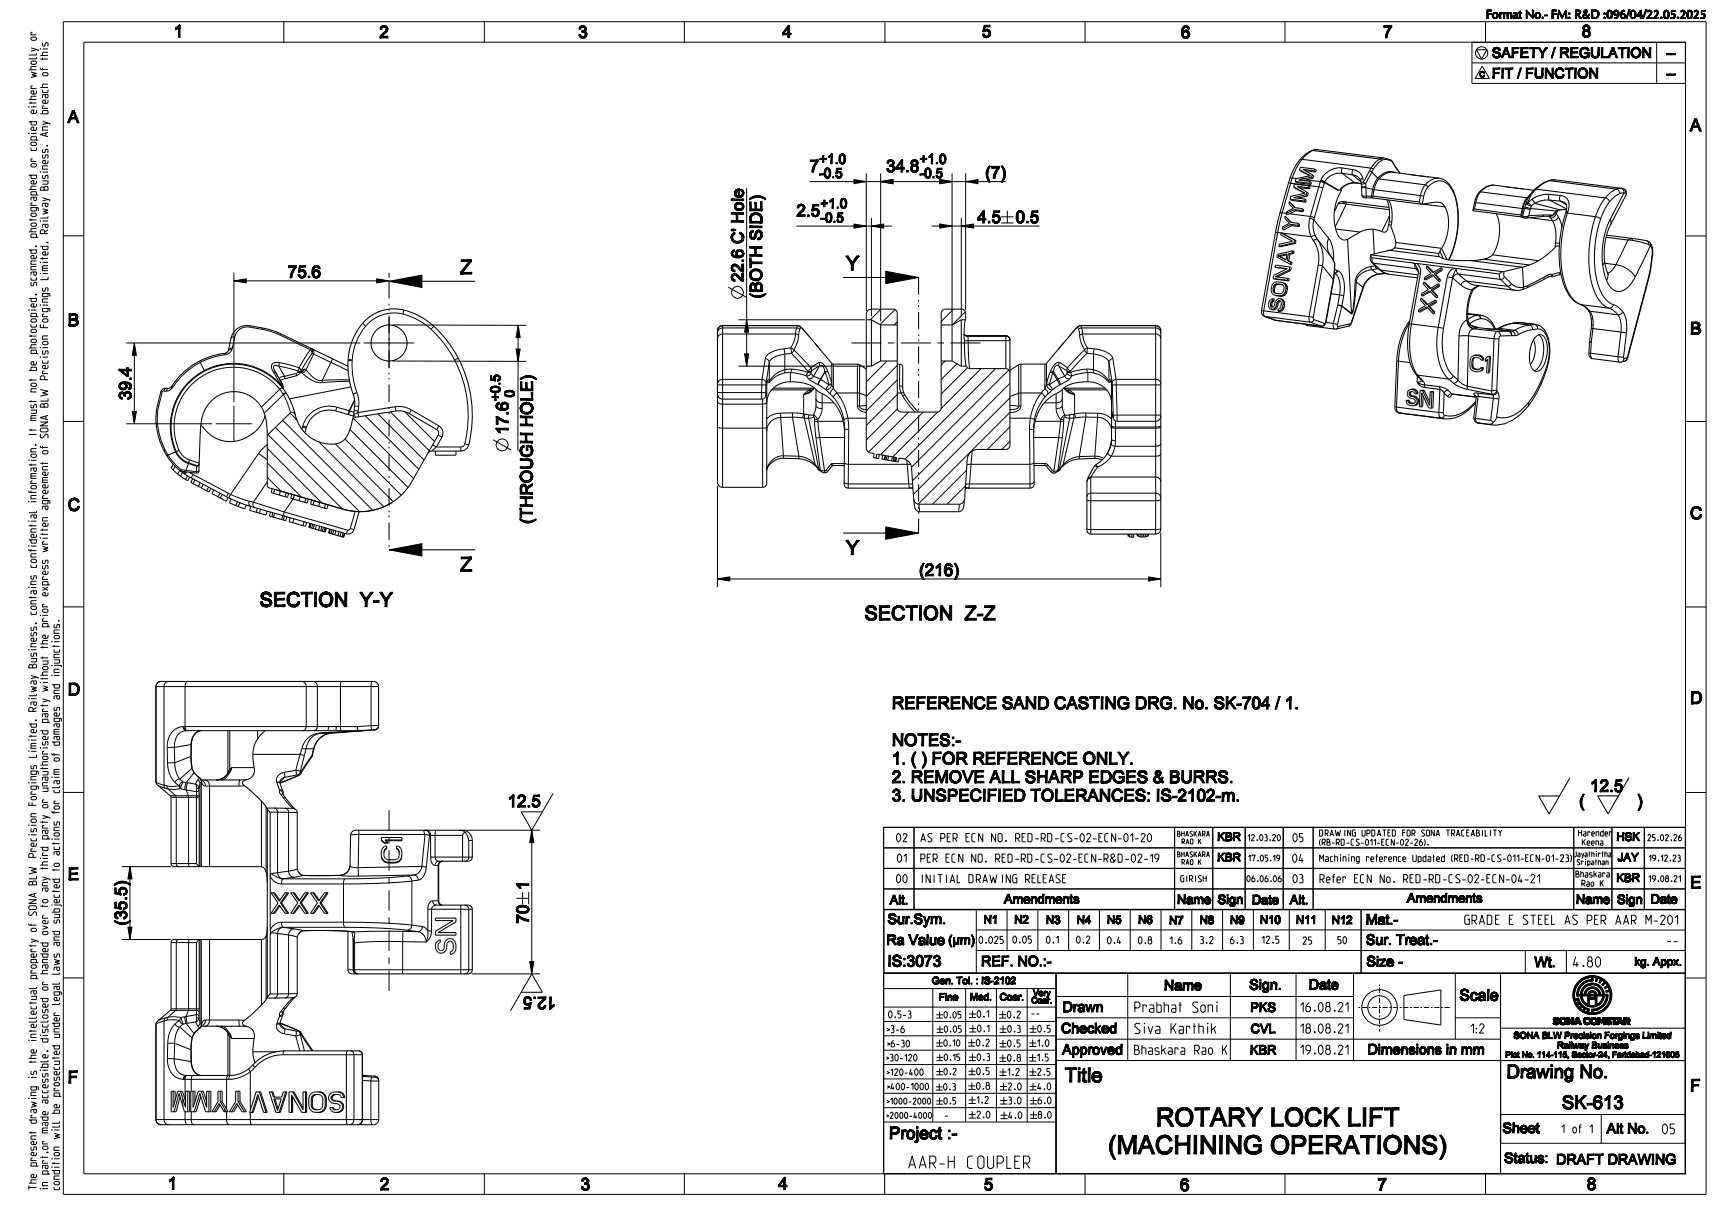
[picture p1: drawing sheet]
<svg xmlns="http://www.w3.org/2000/svg" width="420mm" height="297mm" viewBox="0 0 420 297" stroke-linecap="round" stroke-linejoin="round" font-family="sans-serif">
<defs><g id="words">
<g font-size="6.3">
<text x="281.3" y="274.4">ROTARY LOCK LIFT</text>
<text x="270" y="281.1">(MACHINING OPERATIONS)</text>
</g>
<g font-size="4.9">
<text x="61.3" y="147.8">SECTION</text>
<text x="87" y="147.8">Y-Y</text>
<text x="208.6" y="151.1">SECTION</text>
<text x="233.8" y="151.1">Z-Z</text>
<text x="256.6" y="263.6">Title</text>
</g>
<g font-size="4.5">
<text x="364.5" y="262.7">Drawing No.</text>
<text x="379.9" y="270.2">SK-613</text>
</g>
<g font-size="4.2">
<text x="42.3" y="9.1">1</text>
<text x="92.4" y="9.2">2</text>
<text x="140.9" y="9.3">3</text>
<text x="190.6" y="9.2">4</text>
<text x="239.2" y="9.1">5</text>
<text x="287.7" y="9.3">6</text>
<text x="336.9" y="9.2">7</text>
<text x="385.3" y="9.1">8</text>
<text x="16.5" y="29.9">A</text>
<text x="411.7" y="32">A</text>
<text x="197.2" y="41.9">7</text>
<text x="215.9" y="41.9">34.8</text>
<text x="240" y="43.5">(7)</text>
<text x="194" y="52.8">2.5</text>
<text x="238.1" y="54.3">4.5</text>
<text x="247.4" y="54.3">0.5</text>
<text x="70.1" y="67.7">75.6</text>
<text x="181.2" y="68.7" transform="rotate(-90 181.2 68.7)">22.6C' Hole</text>
<text x="185.7" y="72.7" transform="rotate(-90 185.7 72.7)">(BOTH SIDE)</text>
<text x="16.5" y="79.4">B</text>
<text x="411.7" y="81.5">B</text>
<text x="32" y="97.5" transform="rotate(-90 32 97.5)">39.4</text>
<text x="123.8" y="105.9" transform="rotate(-90 123.8 105.9)">17.6</text>
<text x="16.5" y="124.4">C</text>
<text x="129.7" y="127.7" transform="rotate(-90 129.7 127.7)">(THROUGH HOLE)</text>
<text x="411.7" y="126.5">C</text>
<text x="223.9" y="140.3">(216)</text>
<text x="16.5" y="169.4">D</text>
<text x="217.3" y="172.7">REFERENCE SAND CASTING DRG. No. SK-704 / 1.</text>
<text x="411.7" y="171.5">D</text>
<text x="217.3" y="181.7">NOTES:-</text>
<text x="217.3" y="186.2">1. ( ) FOR REFERENCE ONLY.</text>
<text x="217.3" y="190.7">2. REMOVE ALL SHARP EDGES &amp; BURRS.</text>
<text x="123.6" y="196.7">12.5</text>
<text x="217.3" y="195.2">3. UNSPECIFIED TOLERANCES: IS-2102-m.</text>
<text x="384.7" y="196.6">(</text>
<text x="387.4" y="192.9">12.5</text>
<text x="16.5" y="214.4">E</text>
<text x="30.9" y="216" transform="rotate(-90 30.9 216)">)</text>
<text x="128.8" y="216.9" transform="rotate(-90 128.8 216.9)">1</text>
<text x="411.7" y="216.5">E</text>
<text x="30.9" y="225.5" transform="rotate(-90 30.9 225.5)">(35.5</text>
<text x="128.8" y="225" transform="rotate(-90 128.8 225)">70</text>
<text x="135.5" y="242.9" transform="rotate(-180 135.5 242.9)">12.5</text>
<text x="16.5" y="263.9">F</text>
<text x="411.7" y="266">F</text>
<text x="216.6" y="277.5">Project :-</text>
<text x="40.8" y="289.8">1</text>
<text x="92.6" y="289.9">2</text>
<text x="141.5" y="290">3</text>
<text x="189.6" y="289.8">4</text>
<text x="239.7" y="290">5</text>
<text x="287.5" y="290.1">6</text>
<text x="335.6" y="290">7</text>
<text x="386.6" y="289.9">8</text>
</g>
<text font-size="3.9" x="221" y="284.7">AAR-H COUPLER</text>
<g font-size="3.8">
<text x="216.2" y="235.5">IS:3073</text>
<text x="354.6" y="243.8">Scale</text>
</g>
<g font-size="3.5">
<text x="368" y="14.1">SAFETY / REGULATION</text>
<text x="405" y="14.1">--</text>
<text x="368" y="19.1">FIT / FUNCTION</text>
<text x="405" y="19.1">--</text>
<text x="216.2" y="225.1">Sur.Sym.</text>
<text x="332.7" y="225.2">Mat.-</text>
<text x="215.9" y="230.2">Ra Value</text>
<text x="332.8" y="230.2">Sur. Treat.-</text>
<text x="239" y="235.4">REF. NO.:-</text>
<text x="332.9" y="235.5">Size -</text>
<text x="373.8" y="235.6">Wt.</text>
<text x="284" y="241.3">Name</text>
<text x="303.1" y="241.1">Sign.</text>
<text x="318.3" y="241.1">Date</text>
<text x="258.1" y="251.7">Checked</text>
<text x="258.6" y="246.5">Drawn</text>
<text x="257.9" y="256.9">Approved</text>
<text x="330.7" y="256.9">Dimensions in mm</text>
<text x="365.3" y="276">Sheet</text>
<text x="389.3" y="276.1">Alt No. 05</text>
<text x="364.5" y="283.3">Status:DRAFT DRAWING</text>
</g>
<g font-size="3.3">
<text x="199.6" y="39.9">+1.0</text>
<text x="224" y="39.9">+1.0</text>
<text x="199.6" y="43.3">-0.5</text>
<text x="224" y="43.3">-0.5</text>
<text x="199.9" y="50.7">+1.0</text>
<text x="199.9" y="54.2">-0.5</text>
<text x="125.3" y="95.7" transform="rotate(-90 125.3 95.7)">0</text>
<text x="121.8" y="97.7" transform="rotate(-90 121.8 97.7)">+0.5</text>
<text x="382.8" y="235.6">4.80</text>
<text x="276" y="246.6">Prabhat Soni</text>
<text x="276" y="251.8">Siva Karthik</text>
</g>
<g font-size="3.1">
<text x="216.8" y="220.3">Alt.</text>
<text x="244.6" y="220.1">Amendments</text>
<text x="286.7" y="220.2">Name</text>
<text x="296.6" y="220.2">Sign</text>
<text x="305" y="220.3">Date</text>
<text x="314.2" y="220.3">Alt.</text>
<text x="342.8" y="219.9">Amendments</text>
<text x="383.9" y="220.2">Name</text>
<text x="393.9" y="220.2">Sign</text>
<text x="402.1" y="220.1">Date</text>
<text x="231" y="230.1">(µm)</text>
<text x="304.9" y="246.5">PKS</text>
<text x="304.9" y="251.7">CVL</text>
<text x="304.9" y="256.9">KBR</text>
</g>
<g font-size="2.9">
<text x="355.4" y="4.5">Format No.- FM: R&amp;D :096/04/22.05.2025</text>
<text x="356.7" y="225.2">GRADE E STEEL AS PER AAR M-201</text>
<text x="405.8" y="230.2">--</text>
<text x="315.7" y="246.5">16.08.21</text>
<text x="315.7" y="251.7">18.08.21</text>
<text x="357.4" y="251.7">1:2</text>
<text x="276" y="256.9">Bhaskara Rao K</text>
<text x="315.7" y="256.9">19.08.21</text>
</g>
<g font-size="2.8">
<text x="296.3" y="204.8">KBR</text>
<text x="296.3" y="209.8">KBR</text>
<text x="393.5" y="204.8">HSK</text>
<text x="393.5" y="209.8">JAY</text>
<text x="393.5" y="214.8">KBR</text>
<text x="239.6" y="225">N1</text>
<text x="247.1" y="225">N2</text>
<text x="254.8" y="225.1">N3</text>
<text x="262.3" y="225.1">N4</text>
<text x="269.7" y="225">N5</text>
<text x="277.3" y="225.1">N6</text>
<text x="284.8" y="225.2">N7</text>
<text x="292.2" y="225.1">N8</text>
<text x="299.6" y="225.1">N9</text>
<text x="306.9" y="225">N10</text>
<text x="315.7" y="225.1">N11</text>
<text x="324.4" y="225.1">N12</text>
<text x="398.2" y="235.2">kg. Appx.</text>
</g>
<g font-size="2.6">
<text x="218.2" y="205.1">02</text>
<text x="223.9" y="205.1">AS PER ECN NO. RED-RD-CS-02-ECN-01-20</text>
<text x="314.7" y="205.1">05</text>
<text x="218.2" y="210.1">01</text>
<text x="218.2" y="215.1">00</text>
<text x="223.9" y="210.1">PER ECN NO. RED-RD-CS-02-ECN-R&amp;D -02-19</text>
<text x="223.9" y="215.1">INITIAL DRAWING RELEASE</text>
<text x="314.7" y="210.1">04</text>
<text x="314.7" y="215.1">03</text>
<text x="321.2" y="215.1">Refer ECN No. RED-RD-CS-02-ECN-04-21</text>
<text x="380" y="276">1 of 1</text>
</g>
<g font-size="2.4">
<text x="8.9" y="86.1" transform="rotate(-90 8.9 86.1)">photocopied, scanned, photographed or copied either wholly o</text>
<text x="11.7" y="92.5" transform="rotate(-90 11.7 92.5)">Precision Forgings Limited, Railway Business. Any breach of this</text>
<text x="8.9" y="184.5" transform="rotate(-90 8.9 184.5)">Limited, Railway Business, contains confidential information. It must not be</text>
<text x="11.7" y="192.8" transform="rotate(-90 11.7 192.8)">unauthorised party without the prior express written agreement of SONA BLW</text>
<text x="14.5" y="193.1" transform="rotate(-90 14.5 193.1)">claim of damages and injunctions.</text>
<text x="223.4" y="239.8">Gen. Tol. : IS-2102</text>
<text x="228.2" y="243.8">Fine</text>
<text x="236" y="243.7">Med.</text>
<text x="242.9" y="243.7">Coar.</text>
<text x="8.9" y="290.2" transform="rotate(-90 8.9 290.2)">The present drawing is the intellectual property of SONA BLW Precision Forgings</text>
<text x="11.7" y="290.2" transform="rotate(-90 11.7 290.2)">in part,or made accessible, disclosed or handed over to any third party or</text>
<text x="14.5" y="290.2" transform="rotate(-90 14.5 290.2)">condition will be prosecuted under legal laws and subjected to actions for</text>
</g>
<g font-size="2.3">
<text x="238.1" y="229.9">0.025</text>
<text x="246.4" y="229.8">0.05</text>
<text x="254.6" y="229.8">0.1</text>
<text x="262.1" y="229.8">0.2</text>
<text x="269.6" y="230">0.4</text>
<text x="277.2" y="230">0.8</text>
<text x="284.7" y="230">1.6</text>
<text x="292.2" y="229.9">3.2</text>
<text x="299.5" y="229.9">6.3</text>
<text x="307" y="229.9">12.5</text>
<text x="317.4" y="230">25</text>
<text x="325.9" y="229.9">50</text>
</g>
<g font-size="2.2">
<text x="215.7" y="251.6">&gt;3-6</text>
<text x="216.1" y="248">0.5-3</text>
<text x="250.9" y="247.7">--</text>
<text x="364.6" y="253.1">SONA BLW Precision Forgings Limited</text>
<text x="377.4" y="255.5">Railway Business</text>
</g>
<g font-size="2.1">
<text x="321.2" y="209.9">Machining reference Updated (RED-RD-CS-011-ECN-01-23)</text>
<text x="250.7" y="244.4">Coar.</text>
<text x="251.3" y="242.6">Very</text>
<text x="215.7" y="255.1">&gt;6-30</text>
<text x="215.4" y="258.5">&gt;30-120</text>
<text x="215.6" y="262">&gt;120-400</text>
<text x="215.6" y="265.5">&gt;400-1000</text>
<text x="230" y="272.5">-</text>
</g>
<g font-size="2">
<text x="321.2" y="203.7">DRAWING UPDATED FOR SONA TRACEABILITY</text>
<text x="384" y="203.7">Harender</text>
<text x="303.3" y="204.8">12.03.20</text>
<text x="303.3" y="209.8">17.05.19</text>
<text x="321.2" y="206">(RB-RD-CS-011-ECN-02-26).</text>
<text x="385.1" y="206">Keena</text>
<text x="400.9" y="204.8">25.02.26</text>
<text x="400.9" y="209.8">19.12.23</text>
<text x="287.3" y="214.8">GIRISH</text>
<text x="303.3" y="214.8">06.06.06</text>
<text x="383.4" y="213.7">Bhaskara</text>
<text x="385.1" y="216">Rao K</text>
<text x="400.9" y="214.8">19.08.21</text>
<text x="360.8" y="257.7">Plot No. 114-115, Sector-24, Faridabad-121005</text>
<text x="215.6" y="269">&gt;1000-2000</text>
<text x="215.7" y="272.5">&gt;2000-4000</text>
</g>
<text font-size="1.9" x="360.4" y="18.8">C</text>
<g font-size="1.7">
<text x="382.5" y="208.8">Jayathirtha</text>
<text x="383.5" y="210.7">Sripathan</text>
</g>
<g font-size="1.6">
<text x="286.9" y="203.8">BHASKARA</text>
<text x="286.9" y="208.8">BHASKARA</text>
<text x="287.9" y="205.7">RAO K</text>
<text x="287.9" y="210.7">RAO K</text>
</g>
</g></defs>
<g fill="#000">
<path d="M363.6 13.2l.3 .1zM363.6 13.4h.4zM363.7 13.5l.3 .1zM363.7 13.6h.4zM363.7 12.1h.4zM363.7 12.2l.3 .1zM363.7 12.3h.4zM363.7 12.1l.4-.1zM363.7 12.4h.4zM363.7 16.6h1.7l-1.3 .3zM364.1 17.9v1.2h-.4zM363.7 12.5h.5z"/>
<path d="M363.7 13.7h.5zM363.8 12l.4-.1zM363.8 12.5h.6zM363.8 11.9h.5zM363.8 13.8h.7zM363.8 12.6h.8zM363.9 11.8h1.4zM363.9 12.7h1zM363.9 13.9l1.5-.1zM363.9 11.7h1.3zM363.6 13.2l.3 .1-.3 .1zM364 12.7h1.1z"/>
<path d="M363.7 13.5h.3zM363.6 13.4h.4l-.3 .1zM364 14l1.3-.1zM364 11.7h1.2zM363.7 12.2l.3-.1zM363.7 12.1h.3zM364.1 12.8h1.1zM364.1 16.9l1.3-.3v.3zM364.1 17.9l1.1-.3v.3zM364.1 17.6h1.1l-1.1 .3zM364.1 17.6l-.4 1.5zM363.7 12.5l.4-.1z"/>
<path d="M363.7 13.7h.4zM364.1 14h1.1zM364.1 11.6h1zM363.8 12h.3zM363.8 12.5h.4zM363.8 13.8l.5-.1zM364.2 11.6h.7zM363.8 11.9h.4zM363.8 12.5h.5zM363.8 13.8h.6zM364.3 11.6h.5zM363.8 12.6h.6z"/>
<path d="M364.2 14.1l.9-.1zM364.2 12.9l1-.1zM364.4 12.9h.9zM363.8 12.6h.7zM364.4 11.6h.3zM363.8 11.9h.6zM364.5 14.1h.4zM364.5 12.9h.9zM363.9 13.9l.8-.1zM363.8 11.9l.8-.1zM363.9 11.8h.7zM363.9 12.7l.9-.1z"/>
<path d="M364.3 11.6h.4zM364.6 11.8h.7zM363.9 13.9l.9-.1zM364.5 14.1h.3zM364.7 13l.7-.1zM364.8 13h.7zM364.8 13.8h.6zM364.2 11.6h.6zM364.7 11.9l.6-.1zM364.8 11.9h.6zM364.4 14.1l.7-.1zM364.9 14.1l.2-.1z"/>
<path d="M364.4 14.1h.5zM364.1 11.6h.8zM364.9 13h.6zM365 13.8l.5-.1zM364.9 11.9h.5zM365 12h.4zM365 13.7h.5zM365 13.1l.5-.1zM364 11.7l1.1-.1zM365.1 12l.4 .1zM365.1 13.1h.4zM365.1 12.1l.4 .1z"/>
<path d="M365.1 13.1l.4 .1zM365.1 13.6h.4zM364.1 14h1zM365.2 12.2l.3 .1zM365.2 13.2l.4 .1zM365.2 13.3l.4 .1zM365.2 13.5h.4zM364 14h1.2zM365.2 13.4h.4zM363.9 13.9h1.4zM364.9 13.8h.5zM365.1 13.7h.4z"/>
<path d="M365.2 13.5l.3 .1h-.3zM365.2 13.4l.4 .1zM366.4 13.3l-.3 .8h-.3zM366.5 13h.8l-.9 .3zM366.5 13l-.7 1.1zM366.7 11.6h.4l-.2 .2zM366.7 12.3l-.9 1.8zM366.8 12.1l-1 2zM366.9 11.8l-1.1 2.3zM366.7 11.6l.2 .2-1.1 2.3zM367.1 11.6l-.2 .3zM367.1 11.6l-.1 .5z"/>
<path d="M367.1 11.6l-.1 .6zM367.1 11.6v.8zM367.1 11.6l.2 1.4-.2-.6zM366.4 13.3l.9-.3 .1 .3zM367.1 11.6l.3 1.7zM366.6 16.9l2-.3zM367.1 11.6l.6 2.5zM367.1 11.6l1 2.5h-.4zM366.6 16.6h2l-2 .3zM208 54.6l3 .5-3 .5zM208 43.7l3 .5-3 .5zM212.3 55.1l3-.5v1z"/>
<path d="M214.5 44.2l3-.5v1zM228.9 43.7l3 .5-3 .5zM228.9 54.6l3 .5-3 .5zM234.2 55.1l3-.5v1zM235.2 44.2l3-.5v1zM57 68.4l3-.5v1zM94.8 68.5l8-1.5v3zM91.8 67.9l3 .5-3 .5zM112.2 66.4l.7-.3-.2 .3zM112.2 66.4h.5l-.5 .4zM113.9 64.1l-1 2-.7 .3zM114.1 63.9l.8-.2-1 .4z"/>
<path d="M113.9 64.1l1-.4-2 2.4zM114.3 63.7l.6-.4v.4zM114.3 63.7h.6l-.8 .2zM126.2 79.3l.5 3h-1zM181.9 77.9l.5 3h-1zM206.6 62.4l.7 1 .1 1zM206.1 62.4h.5l.8 2zM207.3 63.4l.2 .3-.1 .7zM207.7 64l1.6-1.6-1.9 2zM209.3 62.4l-1.4 2h-.5zM207.9 64.4v1.5h-.5zM207.5 63.7l.2 .3-.3 .4z"/>
<path d="M207.7 63.9l1.6-1.5-1.6 1.6zM207.8 63.7l1.5-1.3-1.6 1.5zM207.9 63.6l1.4-1.2-1.5 1.3zM207.4 64.4h.5l-.5 1.5zM208 63.4l1.3-1-1.4 1.2zM208.7 62.4h.6l-1.3 1zM215.8 66.1l8 1.5-8 1.5zM32.7 83.6l.5 3h-1zM125.7 85h1l-.5 3zM126.8 92.2l.2 .2-.2 .1zM126.8 92.2l.2-.1v.3zM127 92.1l.1 .2-.1 .1z"/>
<path d="M127 92.1l.3 .1-.2 .1zM127 92.1l.3-.2v.3zM127.3 91.9v.3zM127.3 91.9l.2-.1-.1 .4zM127.5 91.8l.2 .3-.3 .1zM127.5 91.8l.3-.1-.1 .4zM127.8 91.7l.2 .3-.3 .1zM127.8 91.7l.2-.1v.4zM128 91.6l.2 .3-.2 .1zM128 91.6l.2-.1v.4zM128.2 91.5l.2 .4h-.2zM128.2 91.5h.3l-.1 .4z"/>
<path d="M128.5 91.5v.4h-.1zM128.5 91.5l.2 .4h-.2zM128.5 91.5h.2v.4zM128.7 91.5l.3 .4h-.3zM128.7 91.5h.3v.4zM129 91.5l.2 .4h-.2zM129 91.5l.3 .1-.1 .3zM129.3 91.6l.2 .4-.3-.1zM129.3 91.6h.2v.4zM129.5 91.6l.2 .4h-.2zM129.5 91.6l.3 .1-.1 .3zM129.8 91.7l.1 .4-.2-.1z"/>
<path d="M129.8 91.7l.2 .1-.1 .3zM130 91.8l.2 .4-.3-.1zM130 91.8l.3 .2-.1 .2zM130.3 92l.1 .4-.2-.2zM130.3 92l.2 .1-.1 .3zM130.5 92.1l.2 .4-.3-.1zM130.5 92.1l.2 .1v.3zM181.4 86.2h1l-.5 3zM32.2 100.3h1l-.5 3zM94.8 134l8-1.5v3zM112.2 138.8l.7-.3-.2 .3zM112.2 138.8h.5l-.5 .4z"/>
<path d="M113.9 136.6l-1 1.9-.7 .3zM114.1 136.3l.8-.2-1 .5zM113.9 136.6l1-.5-2 2.4zM114.3 136.1l.6-.4v.4zM114.3 136.1h.6l-.8 .2zM206.6 131.6l.7 1.1 .1 1zM206.1 131.6h.5l.8 2.1zM207.3 132.7l.2 .3-.1 .7zM207.7 133.2l1.6-1.6-1.9 2.1zM209.3 131.6l-1.4 2.1h-.5zM207.9 133.7v1.4h-.5zM207.5 133l.2 .2-.3 .5z"/>
<path d="M207.7 133.1l1.6-1.5-1.6 1.6zM207.8 133l1.5-1.4-1.6 1.5zM207.9 132.9l1.4-1.3-1.5 1.4zM207.4 133.7h.5l-.5 1.4zM208 132.7l1.3-1.1-1.4 1.3zM208.7 131.6h.6l-1.3 1.1zM215.8 128.4l8 1.5-8 1.5zM82.2 144.3l1.8 2.7-1.8-1.9zM84.5 144.3l-.6 3.5zM84.5 144.3v3.5h-.6zM82.2 145.1l1.8 1.9-.1 .8zM84 144.3h.5l-.5 2.7z"/>
<path d="M174.8 141.1l3-.5v1zM229.6 147.6l1.8 2.7-1.8-1.9zM231.8 147.6l-.5 3.5zM231.8 147.6v3.5h-.5zM229.6 148.4l1.8 1.9-.1 .8zM231.4 147.6h.4l-.4 2.7zM279.8 140.6l3 .5-3 .5zM399 197.5l.4-.3-.1 .3zM399.3 193.5l.2 .3-.4-.1zM399.2 197.2l.4-.2-.2 .2zM399 193.5h.3l-.2 .2zM399.2 193.9l.3-.1-.2 .2z"/>
<path d="M399.5 193.8l.1 .3-.3-.1zM399.3 196.9l.4-.1-.1 .2zM399.4 194.1h.2l.2 .2zM399.4 196.7l.4-.1-.1 .2zM399.2 197.2h.2l-.4 .3zM399.1 193.7l.4 .1-.3 .1zM399.5 194.4l.3-.1 .1 .3zM399.5 196.5l.4-.2-.1 .3zM399.5 194.7l.4-.1v.2zM399.6 196.2l.4-.2-.1 .3zM399.3 196.9l.3 .1-.4 .2zM399.6 194.9l.3-.1 .1 .2z"/>
<path d="M399.6 196l.4-.2v.2zM399.3 194l.3 .1zM399.6 195.1l.4-.1v.3zM399.6 195.7l.4-.2v.3zM399.6 195.3h.4l-.3 .2zM399.7 195.5l.3-.2v.2zM399.4 196.7l.3 .1-.4 .1zM399.4 194.1l.4 .2-.3 .1zM399.5 196.5l.3 .1-.4 .1zM399.5 194.4l.4 .2-.4 .1zM399.6 196.2l.3 .1-.4 .2zM399.5 194.7l.4 .1-.3 .1z"/>
<path d="M399.6 196h.4l-.4 .2zM399.6 194.9l.4 .1-.4 .1zM399.6 195.1l.4 .2h-.4zM399.6 195.7l.4 .1-.4 .2zM399.7 195.5h.3l-.4 .2zM31.7 211.2l.5 3h-1zM129.6 202.3l.5 3h-1zM31.2 225.9h1l-.5 3zM129.1 234.3h1l-.5 3zM384.5 239.2l1-.4-1.8 1.5zM384.5 239.2l.6-.5 1.3-.3zM385.3 239.7l.6-.5 1.1-.1-2 .9z"/>
<path d="M385.1 238.7l.6-.4 2.1-.2zM385.7 238.3a4.7 4.7 0 0 1 5.8 1l-1.2 .6 .6-.6-.6-.5-.5 .8-.3-.2 .5-.8-.6-.2-.2-.1-.2 .9-.3-.1 .2-.9-.8-.1v.9l-.3-.4v-.5zM386.2 239l.4-.1a1.26 1.26 0 0 1 1.5 .1zM386.3 240a2.91 2.91 0 0 1 4.5 2.3l-6.7 .3v-.4l6.4 .1a2.55 2.55 0 0 0-2.7-2.4zM385.9 239.2l.3-.2h1.5zM386 240.3l.3-.3 1.5-.1zM390.3 239.9l1.2-.6a4.7 4.7 0 0 1 .3 5.8l-1 .6a4.4 4.4 0 0 0 1.4-4.2h-.9l.8-.3-.3-.8-.8 .5-.2-.3 .8-.5-.5-.6-.6 .6zM383.6 242.5l.1 .9-.3 .4-.2-.7zM383.8 241.1l-.2 1.4-.4 .6 .1-1.4zM383.4 243.8l.9-.2-.5 .2-.2 .6zM383.8 243.9l.3 .6-.5-.1zM383.7 240.3l.8-.5-.7 1.3-.5 .6z"/>
<path d="M383.4 243.8l1.2-.3 .6 1.1 .6 .6-.4 .1-.4 .4-.1 .4-.5-.5 .7-.6-.3-.5-.8 .6-.4-.7 .5 .1 .5-.3-.3-.6zM384 245.1l.3-.3 .2 .3-.1 .5zM383.7 243.4l.8-.2 .1 .3-1.2 .3zM384.5 245.1l.2 .3-.3 .2zM385.4 245.3l.4-.1 .8 .5-1.1 .8-.6-.4h.7l.3-.4zM385.4 242.6l.1 .5-.3 .3-.1-.4zM385 240l.7-.2a3.5 3.5 0 0 0-1.2 2.5l-.4-.1 .2-.8zM385 245.7l.6 .4h-.7zM385.5 243.1l.1 .4-.3 .2-.1-.3zM385.3 243.7l.3-.2 .4 .6-.3 .3zM386 244.1l.3 .3-.3 .2-.3-.2zM385.7 240.5l.8-.2-.9 1-.2 1h-.4l.2-.8z"/>
<path d="M385.5 246.5l.4-.2 .6 .3zM386 244.6l.3-.2 .3 .2-.3 .3zM386.2 241.5l.5-.2-.4 1h-.4zM386 240.3l1.1-.3-1.4 .5zM386.3 244.9l.3-.3 .6 .3-.6 .2zM386.2 245.8l.4-.1 .6 .1-.2 .9-.8 .1-.7-.3 1.1 .1 .2-.5zM386.4 241.1l.8-.1-1 .5zM387.2 243.2l1-.1 .8-.5v2.2l-.3 .1v-1.7l-.7 .3zM386.9 242.1l.4-.1-.1 .3h-.3zM386.9 242l.6-.1-.6 .2zM386.4 241.1l.2-.2 1.2-.1zM387 241.9l.6-.1-.7 .2z"/>
<path d="M386.6 240.9a1.99 1.99 0 0 1 3.3 1.4h-.3a1.64 1.64 0 0 0-1.8-1.5zM387.1 241.8l.8-.1-.9 .2zM387.8 245.9l1.5 .1-1.2 .3-.3 .5zM386.2 246.8h1.6zM387.2 241.7a1.08 1.08 0 0 1 1.8 .6h-.4l-.4-.5h-1.1zM387.2 242.6l.3 .4 .5 .2h-.8v1.7l-.4-.1zM386.6 245.1l.6-.2 2 .2-1.1 .2zM386.2 246.8h1.6l.3-.5v.5l1.5 .1a4.7 4.7 0 0 1-3.4-.1zM388.1 246.3l1.2-.3zM388.2 245l1.6-.4-.6 .5zM388.1 245.9a3.5 3.5 0 0 0 2.5-1.3l.5-.1-.8 .9a2.2 2.2 0 0 1-2.2 .5zM391.3 241.5h.9l-.9 .3z"/>
<path d="M384.1 242.6l7.6-.3-.1 1.2a1.27 1.27 0 0 1-1 1.1l.6-.9 .2-1.1h-.6l-.3 1.1a1.29 1.29 0 0 1-1.3 .9l.8-.7 .5-1.3h-1.5l-.7 .5 .3-.5h-1.4l-.4 2.2v-2.2h-1.4l-.3 .4-.1-.4zM388.5 246.8l1.3-.4 2-1.3a4.7 4.7 0 0 1-2.2 1.8zM406.3 281.4h1.6zM406.3 283.5l1.7-.1zM406.4 281.3l1.4 .1zM406.4 283.6l1.5-.1zM406.6 281.2h1zM406.7 281.2h.8zM406.6 283.6h1zM407.1 281.4h.8zM407.2 283.4l1-.1zM407.2 281.5l.7-.1z"/>
<path d="M407.3 283.4l.9-.1zM407.3 281.5l.6-.1zM407.4 281.5h.5zM406.8 283.7l.8-.1zM407.4 283.7l.2-.1zM407.4 283.4l.8-.1zM406.6 281.2h.9zM407.5 281.6h.5zM406.4 281.3h1.3zM406.4 281.3l1.2-.1zM407.6 283.3l.2-.1zM407.6 281.6h.4z"/>
<path d="M407.6 281.6l.4 .1zM407.7 281.7h.3zM407.7 281.7l.4 .1zM406.3 281.4h1.5zM407.7 281.8h.4zM407.8 281.9l.3-.1v.1zM406.6 283.6h1.2zM406.4 283.6h1.4zM407.1 282.7l1.1-.3-.4 .3zM407.8 282.7l.4-.3-.4 .8zM408.2 282.4v.9l-.4-.1zM406.3 283.5h1.6z"/>
<path d="M407.8 281.9h.3zM407.1 282.4h1.1l-1.1 .3zM407.6 283.3l.2-.1 .4 .1zM407.5 283.4l.7-.1z"/>
</g>
<g fill="none" stroke="#000" stroke-width=".24">
<path d="M15.4 5.3h400.2v285.7h-400.2zM69.1 5.3v5M118 5.3v5M166.7 5.3v5M264.3 5.3v5M313 5.3v5M358.6 10.3v10h52M358.6 15.3h52M359.7 12.1h2.5l-1.2 2.3zM361.1 16.1l1.7 3h-3.4zM361.9 5.3v5M363.6 13.2l.3 .1z"/>
<path d="M363.6 13.2l.3 .1-.3 .1zM363.6 13.4h.4zM363.6 13.4h.4l-.3 .1zM363.7 13.5h.3zM363.7 13.5l.3 .1zM363.7 13.6h.4zM363.7 12.1h.4zM363.7 12.2l.3-.1zM363.7 12.1h.3zM363.7 12.2l.3 .1zM363.7 12.3h.4zM363.7 12.1l.4-.1z"/>
<path d="M363.7 12.4h.4zM363.7 16.6h1.7l-1.3 .3zM363.7 16.6l.4 .3-.4 2.2zM363.7 12.5h.5zM363.7 12.5l.4-.1zM363.7 13.7h.4zM363.7 13.7h.5zM363.8 12l.4-.1zM363.8 12h.3zM363.8 12.5h.5zM363.8 12.5h.4zM363.8 12.5h.6z"/>
<path d="M363.8 11.9h.6zM363.8 11.9l.8-.1zM363.8 11.9h.5zM363.8 11.9h.4zM363.8 13.8h.6zM363.8 13.8l.5-.1zM363.8 13.8h.7zM363.8 12.6h.7zM363.8 12.6h.6zM363.8 12.6h.8zM363.9 11.8h1.4zM363.9 11.8h.7z"/>
<path d="M363.9 12.7l.9-.1zM363.9 12.7h1zM363.9 13.9l1.5-.1zM363.9 13.9l.9-.1zM363.9 13.9l.8-.1zM363.9 13.9h1.4zM363.9 11.7h1.3zM364 12.7h1.1zM364 14l1.3-.1zM364 14h1.2zM364 11.7l1.1-.1zM364 11.7h1.2z"/>
<path d="M364.1 12.8h1.1zM364.1 16.9l1.3-.3v.3zM364.1 17.9l1.1-.3v.3zM364.1 17.6h1.1l-1.1 .3zM364.1 17.6l-.4 1.5zM364.1 16.9l-.4 2.2zM364.1 17.9v1.2h-.4zM364.1 14h1.1zM364.1 14h1zM364.1 11.6h.8zM364.1 11.6h1zM364.2 14.1l.9-.1z"/>
<path d="M364.2 11.6h.6zM364.2 11.6h.7zM364.2 12.9l1-.1zM364.3 11.6h.4zM364.3 11.6h.5zM364.4 14.1l.7-.1zM364.4 14.1h.5zM364.4 12.9h.9zM364.4 11.6h.3zM364.5 14.1h.4zM364.5 14.1h.3zM364.5 12.9h.9z"/>
<path d="M364.6 11.8h.7zM364.7 13l.7-.1zM364.7 11.9l.6-.1zM364.8 13h.7zM364.8 13.8h.6zM364.8 11.9h.6zM364.9 13.8h.5zM364.9 13h.6zM364.9 14.1l.2-.1zM364.9 11.9h.5zM365 13.1l.5-.1zM365 13.8l.5-.1z"/>
<path d="M365 12h.4zM365 13.7h.5zM365.1 12l.4 .1zM365.1 13.7h.4zM365.1 13.1h.4zM365.1 12.1l.4 .1zM365.1 13.1l.4 .1zM365.1 13.6h.4zM365.2 12.2l.3 .1zM365.2 13.2l.4 .1zM365.2 13.3l.4 .1zM365.2 13.5h.4z"/>
<path d="M365.2 13.5l.3 .1h-.3zM365.2 13.4h.4zM365.2 13.4l.4 .1zM365.9 16.6h.3l-.3 2.5zM366.2 16.6v2.5h-.3zM366.4 13.3l-.3 .8h-.3zM366.4 13.3l.9-.3 .1 .3zM366.5 13h.8l-.9 .3zM366.5 13l-.7 1.1zM366.6 16.6h2l-2 .3zM366.6 16.9l2-.3zM366.7 11.6h.4l-.2 .2z"/>
<path d="M366.7 11.6l.2 .2-1.1 2.3zM366.7 12.3l-.9 1.8zM366.8 12.1l-1 2zM366.9 11.8l-1.1 2.3zM367.1 11.6l-.2 .3zM367.1 11.6l-.1 .5zM367.1 11.6l-.1 .6zM367.1 11.6v.8zM367.1 11.6l.2 1.4-.2-.6zM367.1 11.6l.3 1.7zM367.1 11.6l.6 2.5zM367.1 11.6l1 2.5h-.4z"/>
<path d="M403.6 10.3v10M15.4 57.5h5M181.9 45.8v43.4M194 55.1h23.3M197.2 44.2h47.9M208 54.6l3 .5-3 .5zM208 43.7l3 .5-3 .5zM211 42.2v33.6M212.3 55.1l3-.5v1zM212.3 53.1v24M214.5 44.2l3-.5v1zM214.5 42.2v36.1"/>
<path d="M226.9 55.1h26.3M228.9 43.7l3 .5-3 .5zM228.9 54.6l3 .5-3 .5zM231.9 42.2v36.8M234.2 55.1l3-.5v1zM234.2 53.1v24M235.2 44.2l3-.5v1zM235.2 42.2v33.3M243.9 52.8h3M243.9 54.3h3M410.6 57.5h5M57 68.4l3-.5v1z"/>
<path d="M57 66.4v31.6M57 68.4h37.8M60.8 79.7l3.1 .6M60.8 79.7a3.1 3.1 0 0 0-3.6 2.4M60.9 79.4l-.1 .3M63.9 79.9v.4M88.3 78.8l.8 .6M89.1 79.4a14 14 0 0 0-3.3 8.3M91.8 67.9l3 .5-3 .5zM94.8 68.5l8-1.5v3zM94.8 66.4v1.3M95.6 79.2l32.6 .1"/>
<path d="M98.2 76.5a15.7 15.7 0 0 1 6.8 3.7M98.2 76.5a9 9 0 0 0-9.1 2.9M98.4 75.5l-.2 1M105.7 79.5l-.7 .7M112.2 66.4l.7-.3-.2 .3zM112.2 66.8l.5-.4h2.2zM112.2 66.4h.5l-.5 .4zM112.2 66.8l2.7-.4v.4zM112.4 63.3h2.5l-2.5 .4zM112.4 63.7l2.5-.4-.6 .4zM113.9 64.1l1-.4-2 2.4zM113.9 64.1l-1 2-.7 .3z"/>
<path d="M114.1 63.9l.8-.2-1 .4zM114.3 63.7l.6-.4v.4zM114.3 63.7h.6l-.8 .2zM126.2 79.3l.5 3h-1zM126.2 79.3v30.6M176 79.3v39.4M177.4 70l4.5 2.5M179.9 77.9h30.8M181.9 77.9l.5 3h-1zM194.1 79.9l.7 .4M194.1 79.9l-.3 1.5M194.1 79.9h-18.1l-.5 .1a1.23 1.23 0 0 0-.7 1.1"/>
<path d="M194.2 79.4l-.1 .5M194.2 79.4l.8 .3M194.2 79.4h-18.3l-.8 .4-.3 .8M194.2 79.3v.1M195 79.7l-.2 .6M195 79.7l2.2 2.4M206.1 62.4h.5l.8 2zM206.6 62.4l.7 1 .1 1zM207.3 63.4l.2 .3-.1 .7zM207.4 64.4h.5l-.5 1.5zM207.5 63.7l.2 .3-.3 .4zM207.7 64l1.6-1.6-1.9 2z"/>
<path d="M207.7 63.9l1.6-1.5-1.6 1.6zM207.8 63.7l1.5-1.3-1.6 1.5zM207.9 64.4v1.5h-.5zM207.9 63.6l1.4-1.2-1.5 1.3zM208 63.4l1.3-1-1.4 1.2zM208.7 62.4h.6l-1.3 1zM209.3 62.4l-1.4 2h-.5zM214.6 75.3l-2.6 2.6M215.8 66.1l8 1.5-8 1.5zM218 75.4l-3.6 3.7M218.6 78.4l-.8 .8M232.3 75.3l-3 3"/>
<path d="M235.2 76l-3.2 3.1M262.6 79.7l-2.2 2.4M262.6 79.7l.1 .6M263.3 79.3v.1M263.3 79.4l.2 .5M263.3 79.4l-.7 .3M263.3 79.4h18.3l.9 .4 .3 .8M263.5 79.9l-.8 .4M263.5 79.9l.2 1.5M263.5 79.9h18l.6 .1a1.23 1.23 0 0 1 .7 1.1M281.5 79.3v50.8M30.7 83.6h57.1"/>
<path d="M32.7 83.6l.5 3h-1zM32.7 83.6v19.7M38.3 98.8l.4 .1M38.7 98.9l-.3 1.8v2.3M39.5 95.5l-.8 3.4M39.5 95.5h-.3M39.9 95.3l-.4 .2M39.9 95.3h.7M40.7 94.6l-.4 .1-.4 .6M41 94.7l-.3 .1-.1 .5M41.8 94.2l.3 .1M41.9 94.6l-.6 .5-.7 .2"/>
<path d="M42.1 94.3h-.4l.2 .3M42.1 94.3l-.2 .3M48.6 88l1.2 2.3M49.8 90.3a15.2 15.2 0 0 0-6.4 20.9l.9 .8a8.8 8.8 0 0 0 3.6 1.6M49.8 90.3a15.4 15.4 0 0 1 18.6 3.4M54.6 86.5a17.6 17.6 0 0 0-12.5 7.8M54.8 86.1l-.2 .4M54.9 86.1l-.3 .4M54.9 86.1h.1M55 86l.2 .4M55.2 86.4l-.6 .1M56.5 85.2l-.5 .7-.8 .5"/>
<path d="M56.5 85.2h-.6l-.3 .3M56.6 84.9l-.1 .3M56.6 84.9l-.6 .1-.3 .3M57 98.8v8.9M57.2 82.1l-.6 2.8M57.2 82.1h-.6l-.4 .4M63.9 80.3l2.6 .6 1.9 .8M66.5 90.5l.2 .3M66.7 90.8h.5M66.7 90.8l1.7 2.9M67.1 90.6l.1 .2M67.2 90.8l.9 1.6"/>
<path d="M67.9 89.2h.1M67.9 89.2l4.8 1.2M67.9 89.2h-.1a.7 .7 0 0 0-1-.1 .7 .7 0 0 0 0 1.1l.2 .3h-.5M68 88.3l-.1 .9M68 88.3l4.9 1.3M68 88.3a1.25 1.25 0 0 0-1.4 .2 1.25 1.25 0 0 0-.4 1.4l.3 .6M68.1 92.4h.1M68.1 92.4l.7 1.2M68.1 92.4l.1 .1M68.1 92.4l.1 .2M68.1 94.8a14.5 14.5 0 0 0-18.7-3.2 14.5 14.5 0 0 0-5.8 18.1M68.1 94.8l.8 1.2"/>
<path d="M68.1 94.8l-4.4 4.4M68.2 92.5v.1M68.2 92.6l.7 1.2M68.4 93.7l.1 .1M68.4 81.7l7.2 3.5M68.5 81.4l-.1 .3M68.5 93.8l.5 .9M68.5 93.8l.4 .5M68.7 94.4l-.6 .4M68.8 93.6l.1 .2M68.8 93.6l-.4 .1M68.9 93.8h-.4"/>
<path d="M68.9 93.8h.1M68.9 96l.1 .2M69 96.2l1 2 .8 2.4M69 96.2l-4.6 4.5M69.3 91.7v.6M69.4 91.7a.98 .98 0 0 0-1.3 .6v.1M69.7 95.7l-.8 .3M69.8 95.9l-.8 .3M72.2 91l-2.9 .7M72.2 91l-.1 .6M72.5 90.7l-.3 .3M72.5 90.7h.7"/>
<path d="M72.7 90.4l-.2 .3M72.7 90.4l.6 .1M72.9 89.6l.4 .4v.5M72.9 89.6l-.2 .8M73.2 90.7l-.1 .2M73.2 90.8h.1M73.2 90.8l.3 .1M73.3 90.5l-.1 .2M73.5 90.9l1.8 1.3a4.9 4.9 0 0 0 3.2 1M74.1 89.9l-.5 .3-.4 .5M74.1 89.9l.5 .2M74.1 89.9l-.3 .5-.6 .3"/>
<path d="M74.6 90.1l1.2 1.4a2.99 2.99 0 0 0 2.7 1.2M74.6 90.1l-.5 .5-.6 .3M75.6 84.8v.4M75.6 85.2l.4 .9M75.6 85.2l-2.7 4.4M75.6 84.8l.5 .6-.1 .7M76 85l.5 .5v.6l-1.9 4M76 86.1l-2.7 4.4M76 86.1l8.8 4.2M78.5 92.7v.5M81 87.4l-2.5 5.3M82 99.2a6.7 6.7 0 0 0-8.2 4.6"/>
<path d="M82 99.2l3.1 .9M82 99.2l-.2 .9M84.8 87.8l1 .1M84.8 87.6l1 .1M85.1 92.6l-6.6 .1M85.2 92.9l-6.7 .3M85.5 94.3l-15 2.9M85.8 87.9a19 19 0 0 0 1.2 7.8M85.8 87.7v.2M86.4 97.4l-1.3 2.7M86.4 98.9l1 .1M86.4 97.6l-1.2 2.5"/>
<path d="M87 95.7l.4 1.6v1.7M87 95.7l-1 .3M87.4 99l-.1 1.1M95.6 88h32.6M96.3 99.1l2.3 .1 1.6 .7M96.3 99.1l-9.1 1.4M96.3 99.1l.1 1M100.2 99.9l6.7 3.8M100.2 99.9l-.5 .9M105 80.2a27.6 27.6 0 0 1 5.8 7.5M110.8 87.7a29.1 29.1 0 0 1 2.4 20.4M111.6 87.3l-.8 .4"/>
<path d="M125.7 85h1l-.5 3zM126.8 92.2l.2 .2-.2 .1zM126.8 92.2l.2-.1v.3zM127 92.1l.1 .2-.1 .1zM127 92.1l.3 .1-.2 .1zM127 92.1l.3-.2v.3zM127.3 91.9v.3zM127.3 91.9l.2-.1-.1 .4zM127.5 91.8l.2 .3-.3 .1zM127.5 91.8l.3-.1-.1 .4zM127.8 91.7l.2 .3-.3 .1zM127.8 91.7l.2-.1v.4z"/>
<path d="M128 91.6l.2 .3-.2 .1zM128 91.6l.2-.1v.4zM128.2 91.5l.2 .4h-.2zM128.2 91.5h.3l-.1 .4zM128.5 91.5v.4h-.1zM128.5 91.5l.2 .4h-.2zM128.5 91.5h.2v.4zM128.7 91.5l.3 .4h-.3zM128.7 91.5h.3v.4zM129 91.5l.2 .4h-.2zM129 91.5l.3 .1-.1 .3zM129.3 91.6l.2 .4-.3-.1z"/>
<path d="M129.3 91.6h.2v.4zM129.5 91.6l.2 .4h-.2zM129.5 91.6l.3 .1-.1 .3zM129.8 91.7l.1 .4-.2-.1zM129.8 91.7l.2 .1-.1 .3zM130 91.8l.2 .4-.3-.1zM130 91.8l.3 .2-.1 .2zM130.3 92l.1 .4-.2-.2zM130.3 92l.2 .1-.1 .3zM130.5 92.1l.2 .4-.3-.1zM130.5 92.1l.2 .1v.3zM174.8 97.8l.4 .5 .8 .2h9.9l.6-.2 .3-.4"/>
<path d="M174.8 80.6h.1M179.9 89.2h30.8M181.4 86.2h1l-.5 3zM185.5 95.6l.1 1.6M185.5 95.6l1 .1M185.5 95.6l-10.7 .1M185.6 93.8h1M185.6 93.8h-10.8M185.6 93.8l-.1 1.8M185.6 92.4v1.4M185.6 92.4l.7 .3 .3 .7M185.6 92.4h-9.7l-.8 .4-.3 .8"/>
<path d="M185.8 97.2v21.5M186.4 87.4l.7 .3 .3 .6M186.4 87.4l-.8 5M186.5 95.7l.1 .6M186.6 96.3l-.1 .3M186.6 93.8l-.1 1.9M186.6 93.4v.4M186.8 95.7l-.1 .4M186.8 95.7l-.2 .6M186.8 93.8h.1M186.8 95.7h.1M187.3 93.2l-.4-.3-.1 .9"/>
<path d="M187.4 92.7l-.1 .5M187.4 92.7v-.1a.44 .44 0 0 0-.6 .1 .44 .44 0 0 0 0 .6v.5M187.4 88.3l-.8 5.1M187.4 88.3v4.4M188 95h9.1M190.9 85l-1.7 .3a3.6 3.6 0 0 0-2.8 2.1M190.9 85l.3 1.3M191.2 90.9a7.4 7.4 0 0 0-3.9 2.3M191.2 86.3l-2.1 .5a2.58 2.58 0 0 0-1.7 1.5M191.2 90.1v.8M191.2 86.3v3.8M191.2 90.1a7.4 7.4 0 0 0-3.8 2.6"/>
<path d="M192.6 90.8l1.9 .2 1.9 .5M192.6 90.8l-1.4 .1M192.6 90.8v2.2M192.6 84.8l-1.7 .2M192.6 84.8l.8 .4M192.6 84.8l.2 1.3M192.8 86.1l4 4.4M192.8 86.1l-1.6 .2M192.9 89.9l1.7 .2 2.2 .6M192.9 89.9l-1.7 .2M192.9 89.9l-.3 .9M193.4 85.2l4.2 4.4"/>
<path d="M193.4 85.2l-.6 .9M193.8 81.4l-.3 1.7-.9 1.7M193.8 81.4l.8 .3M193.8 81.4h-17.9l-.8 .4-.3 .7M194.6 81.7l-.4 1.8-.8 1.7M194.8 80.3l-.2 1.4M195.8 96.1v4.7M196.4 91.5l.5 .8M196.8 90.7l-.4 .8M196.8 90.5v.2M196.9 92.3l2.5 1.5M197.1 95l-1.3 1.1"/>
<path d="M197.1 95l.6 .1M197.2 82.1h.1M197.6 89.6l-.8 .9M197.6 89.6l.1 .8M197.6 91l.6 .7M197.6 91l-.5 .5h-.7M197.6 90.7v.3M197.6 90.7h-.8M197.7 95.1l-1.9 1M197.7 90.4l-.1 .3M197.7 90.4l-.9 .1M197.8 95l-.1 .1"/>
<path d="M198.1 94.7l-1 .3M198.2 91.7l1.6 .7M198.2 91.7l-.5 .5-.8 .1M198.4 94.5a3.1 3.1 0 0 1-2.6 1.6M198.8 97.2l.2 .5 .7 .4h3.5M199.4 93.8h.1M199.4 93.8l1.9 1.2M199.5 88.3l.1 .9a.71 .71 0 0 1 .8-.1 .71 .71 0 0 1 .4 .8l.1 .7M199.5 88.3a1.74 1.74 0 0 1 1.8 1.3l.4 1M199.5 88.3l-1.9 1.3M199.6 89.2l-1.9 1.2M199.8 92.4l-.4 .8v.6"/>
<path d="M199.8 92.4l.1 .1M199.9 92.5l2 1.3M199.9 92.5l-.5 1.3M200.3 99.6l-.3 1.3-.8 1.3M200.3 99.6l-1.1-.3-.4-.5-.2 1.2-.4 1.1M200.3 95.9v3.7M200.9 90.6l.1 .1M200.9 90.6l-1.1 1.8M201 90.7l.9 2.9M201 90.7l-1.1 1.8M201.3 95l1 1M201.7 90.6h.1"/>
<path d="M201.7 90.6h-.8M201.7 90.6l.9 3.1M201.7 90.6l-.7 .1M201.9 93.6v.2M201.9 93.6l.7 .1M201.9 93.8l-.5 .7-.1 .5M201.9 93.8h.8M202 94.7l-.7 .3M202.3 96l.8 .9M202.6 93.7l.1 .1M202.6 88.5v5.2M202.7 93.8l-.3 .5"/>
<path d="M202.7 93.8l.3 .9M203 94.7l.9 1M203 94.7l-.6 .7-.1 .6M203 88.7v6M203.1 96.9a11.4 11.4 0 0 1 2.5 5.3M203.9 95.7a13.4 13.4 0 0 1 2.7 6.2M203.9 95.7l-.6 .6-.2 .6M208.9 98.9a1.99 1.99 0 0 0 2.1 1.6M208.9 98.9h.5M208.9 88.7v10.2M209.4 98.9l.4 .6 1.2 .3M209.4 88.9v10"/>
<path d="M211 98.8l-1.6 .1M211.3 89.2l-.3 .3M216.1 88l-5.1 5M218.6 89l-7.6 7.6M218.6 92.6l-7.6 7.5M218.6 96.1l-7.6 7.5M218.6 99.6l-7.6 7.6M219.2 94l.5 .1 .2 .4M219.2 94l.3 1.7M219.2 88.7v5.3M219.5 95.7l.4 .7M219.5 95.7l.7 .1"/>
<path d="M219.9 96.4l1.3 2.1 1.7 1.9M220.5 96.4h-.6M230.3 88l-1 .9M233.1 88.6l-3.8 3.9M235.7 81.8l-.9-.4 .4 .4 .5 .1M235.7 81.8h.1M235.7 81.8v.1M235.7 81.8h9.3M235.7 89.6l-6.4 6.4M235.7 81.9l.2 1.1M235.7 81.9h9.3a.85 .85 0 0 1 1 1l-10.1 .1M235.9 83l.1 4.9 .3 1.9"/>
<path d="M239 89.8l-9.7 9.8M242.6 89.8l-22.1 22.1M245 81.8l.7 .3 .3 .7M245 81.8v8M245.8 90.1l-23.8 23.8M246 98.7l2.2 .2M246 93.4l-23.7 23.8M246 96.9l-23.5 23.6M248.2 98.9a1.49 1.49 0 0 1-1.9 .9h-.3M248.2 88.9v10M248.7 98.9a2.31 2.31 0 0 1-2.7 1.6M248.7 98.9h-.5"/>
<path d="M248.7 88.7v10.2M253.7 95.7l.6 .6 .2 .6M253.7 95.7a13.4 13.4 0 0 0-2.7 6.2M254.5 96.9a11.4 11.4 0 0 0-2.5 5.3M254.6 94.7l-.9 1M254.6 94.7l.6 .7 .1 .6M254.6 88.7v6M254.9 93.8l.3 .5M254.9 93.8l-.3 .9M254.9 93.7v.1M254.9 88.5v5.2M255.3 96l-.8 .9"/>
<path d="M255.5 94.7l.8 .3M255.6 93.8l.6 .7 .1 .5M255.6 93.8h-.7M255.7 93.6l-.1 .2M255.7 93.6l-.8 .1M255.8 90.8l-.9 2.9M255.8 90.8h.7M255.9 90.5l-.1 .3M255.9 90.5h.8M256.3 95l-1 1M256.5 90.8l-.8 2.8M256.5 90.8l1 1.7"/>
<path d="M256.7 90.5l-.2 .3M256.7 90.5l1.1 1.9M257.3 99.6l.3 1.3 .8 1.3M257.3 99.6l1.1-.3 .4-.5 .2 1.2 .4 1.1M257.3 95.9v3.7M257.5 92.5l-1.9 1.3M257.5 92.5l.6 1.4M257.8 92.4l-.3 .1M257.8 92.4l.5 1.3M258 89.2h.1M258 89.2l1.9 1.2M258 89.2a.69 .69 0 0 0-.8-.1 .69 .69 0 0 0-.4 .7l-.1 .7"/>
<path d="M258.1 93.9l-1.8 1.1M258.1 88.3l1.9 1.3M258.1 88.3a2.54 2.54 0 0 0-2.2 2.2M258.1 88.3l-.1 .9M258.3 93.7l-.2 .2M258.8 97.2a1.33 1.33 0 0 1-1.5 .9h-2.9M259.2 94.5l.1 .2a3.1 3.1 0 0 0 2.5 1.4M259.4 91.7l-1.6 .7M259.4 94.7l1.1 .3M259.8 95l.1 .1M259.9 90.4l.1 .3M259.9 90.4l.8 .1"/>
<path d="M259.9 95.1l1.9 1M260 90.7v.3M260 90.7h.8M260 91l-.4 .5a.57 .57 0 0 0 0 .6 .57 .57 0 0 0 .6 .2h.4M260 91l.5 .5h.7M260 89.6l.7 .9M260 89.6l-.1 .8M260.4 82.1h.1M260.5 95l1.3 1.1M260.5 95l-.6 .1M260.5 95h9.1M260.6 92.3l-2.3 1.4"/>
<path d="M260.7 90.5l.1 .2M260.8 90.7l.4 .8M261.2 91.5l-.6 .8M261.8 96.1v4.8M262.7 80.3l.3 1.4M263 81.7l.4 1.8 .8 1.7M263.7 81.4l.4 1.7 .8 1.7M263.7 81.4l-.7 .3M263.7 81.4h18l.8 .4 .3 .7M264.2 85.2l-4.2 4.4M264.2 85.2l.6 .9M264.7 89.9l-2.2 .4-1.7 .4"/>
<path d="M264.7 89.9l1.7 .2M264.7 89.9l.3 .9M264.8 86.1l-4.1 4.4M264.8 86.1l1.6 .1M264.9 84.8h.1M264.9 84.8l-.7 .4M265 84.8l1.7 .2M265 84.8l-.2 1.3M265 90.8l-1.9 .2-1.9 .5M265 90.8l1.4 .1M265 90.8v2.2M266.4 90.1a7.4 7.4 0 0 1 3.8 2.6"/>
<path d="M266.4 86.2l1.6 .4a2.81 2.81 0 0 1 2.2 1.7M266.4 90.1v.8M266.4 86.2v3.9M266.4 90.9a7.4 7.4 0 0 1 3.9 2.3M266.7 85l.6 .1a4.4 4.4 0 0 1 3.8 2.3M266.7 85l-.3 1.2M270.2 92.7v-.1a.43 .43 0 0 1 .5 .1 .43 .43 0 0 1 .1 .6v.5M270.2 92.7l.1 .5M270.2 88.3v4.4M270.2 88.3l.8 5M270.3 93.2l.4-.3 .1 .9M270.8 93.8h.1"/>
<path d="M271 93.3v.5M271 93.8l.2 7.4M271.1 87.4l-.7 .3-.2 .6M271.1 87.4l.8 5M271.9 92.4v1.4M271.9 92.4l-.7 .3-.2 .6M271.9 92.4h9.8l.8 .4 .3 .8M271.9 93.8h-.9M271.9 93.8h10.9M271.9 93.8l.3 7.3M282.8 80.6h.1M15.4 102.7h5"/>
<path d="M30.7 103.3h21M32.2 100.3h1l-.5 3zM38.4 103a18.3 18.3 0 0 0 1.8 6.6M38.4 103l-.4 .1M40.2 109.6l.7 1.3M40.2 109.6l-.2 .3M40.9 110.9l1.2 1.6 2 1.9M40.9 110.9l-.2 .3M43.6 109.7l1.1 1.5 1.5 .9M43.6 109.7l-2.7 1.2M44.1 114.4l.2 .4M44.1 114.4l-.3 .2"/>
<path d="M44.1 114.4l.9 .2M45 114.9l-.3 .4M45 114.6h.3M45 114.6l.1 .3M45.2 114.9l-.4 .5M45.3 114.6l.1 .4M45.3 114.6l2.6 .3M45.5 115l-.4 .6M46.1 115.1l.9 .5M46.2 112.1l-.9 2.5M46.2 112.1l2.3 .7M47 115.6l8.6 4.6"/>
<path d="M47 115.6l-.4 .9M47.9 114.9v.4M47.9 113.4v.2M47.9 113.6v1.3M48.5 114.6l-.2 .3h-.4M48.5 113.3l-.2 .3h-.4M52.6 103.3h8.8M63 110.5l2.1 1.5M63 110.5l-6.8 10M65.1 108.3l-1.2 1-.9 1.2M65.1 117.4l-3.4 4.9M65.1 116.3l3.3 3.3"/>
<path d="M65.1 112.8l8.3 8.3M65.1 109.2l13.3 13.3M65.3 105.9l18.1 18.1M67.1 104.1l20.4 20.5M68.6 119.7h.1M68.9 102.4l21.9 21.9M70.7 100.7l1.7 1.7M73.7 104.1l-.2 .5M73.7 104.1l.9 .2M73.8 103.8l-.1 .3M73.8 103.8l.9 .2M77.7 107.7l15.8 15.7"/>
<path d="M81.7 108.2l14.1 14M84 107l13.7 13.7M85.1 100.1l-.3 .9 .4-.9M85.1 100.1h.1M85.2 100.1l1 .3M85.2 104.6l14.2 14.2M86.1 102l14.7 14.6M86.3 100l1 .1M87.2 100.5l-1.1 .5 .6 .7M87.2 100.5l.2 1.1M87.3 100.1l-.1 .4M89 101.3l13 13"/>
<path d="M92.1 100.8l11.2 11.3M95.1 100.4l9.5 9.4M98.6 100.3l7.3 7.3M105.4 108.4l.9 .5M106.3 108.9l-1.2 1M106.7 106l1 .5M106.9 103.7a2.05 2.05 0 0 1 .8 2.8M106.9 103.7l-.5 .9M107.7 106.5l-1.4 2.4M112.3 108.9h-6M112.3 108.9v1M113.2 108.1a1 1 0 0 1-.9 .8"/>
<path d="M113.2 108.1l1 .3M120.1 107.1l4.5 2.6M174.8 104l.4 .2 .8 .1h9.9l.9-.2M174.8 118.3v24.8M190.2 100.7v1M190.2 100.7h-.4a4.8 4.8 0 0 0-3 1.3M190.2 101.7a3.4 3.4 0 0 0-3.4 3.2M190.2 101.7l.7 9.3M190.9 111l3.7 .2M190.9 111a4.2 4.2 0 0 0-4.1 3.5M190.9 111v.6M193 100.6l-2.8 .1"/>
<path d="M193 100.6l.1 1M193 100.6l2.8 .2M193.1 101.6l-2.9 .1M193.1 101.6l2.5 .2M193.1 101.6l1.5 9.6M194.6 111.2v.6M194.6 111.2a6.1 6.1 0 0 1 4 1.9M195.6 101.8l.4 .1M195.8 100.8l.3 .1M195.8 100.8l-.2 1M196 101.9h1M196 101.9l2.6 11.2"/>
<path d="M196.1 100.9l1 .2M196.1 100.9l-.1 1M197 101.9l2.4 12.2M197.1 101.1l-.1 .8M198.2 101.1h-1.1M198.2 101.1v.5M198.2 101.1l1 1.1M198.2 101.6l-1.2 .3M198.2 101.6l.2 .5M198.4 102.1v.5M198.4 102.1l.8 .1M198.4 102.6h.9"/>
<path d="M198.4 102.6l.4 4.1M198.6 113.1l.6 .9M198.6 113.1l.1 .4M198.8 106.7l1 7.6M199.2 102.2l.1 .4M199.2 114l.6 .7M199.2 114l.1 .3M199.2 114l.2 .1M199.3 102.6l.4 4M199.3 102.6h6.1M199.4 114.1l.3 .5M199.4 114.1h.1"/>
<path d="M199.5 114.1l.4 .6M199.5 114.1l.3 .2M199.7 106.6l1.2 8.1M199.7 106.6l-.9 .1M199.7 106.6h6.1M199.8 114.3l.4 .3 .7 .1M199.8 114.3l.5 .7M200.9 114.7v.5M201.3 114.5l.4 .3M201.3 114.5l-.4 .2M202.6 112.9l.4 .5M202.6 112.9v.7"/>
<path d="M202.6 112.9h3.1M202.6 112.9l-1.3 1.6M205.6 102.2l.2 1.7M205.6 117.4l.3 .4 .7 .1M205.7 112.6l.3 .4 .7 .1M206.6 101.9l.2 2.7M206.6 101.9l-1 .3M206.6 101.9h4.4M206.6 117.9v1M206.7 113.1l-.1 4.8M206.7 113.1h14.3M206.8 104.6l-.1 8.5"/>
<path d="M206.8 104.6h-1M220.9 112.2l.1 .9M221 113.1l.8 .1M221 113.1l.4 4.8M221.4 100.4l-9.8 9.8M221.4 117.9l.1 .5a.47 .47 0 0 0 .2 .5 .47 .47 0 0 0 .6-.2h.1M221.4 117.9l1 .1M221.4 117.9h-14.8M224.9 100.4l-10.4 10.4M228.5 100.4l-11 10.9M235.2 118.4l-4.5 4.4M235.5 114.6l-8.3 8.2"/>
<path d="M236.2 117.9l-1 .1M236.2 117.9l-.2 1-.8-.2M236.2 117.9h14.7M236.6 113.1l-.4 4.8M236.6 113.1l-1.1 .2M236.8 109.9l-.2 3.2M246 101.9h5M246 100.5l-22.3 22.3M246 104l-5.5 5.5M246 107.5l-1.9 2M250.8 104.6l.1 8.5M250.8 104.6h1"/>
<path d="M250.9 113.1h-14.3M250.9 113.1v4.8M250.9 117.9v1M251 101.9l-.2 2.7M251 101.9l1 .3M251.8 106.6h6.1M251.9 112.6l-.3 .4-.7 .1M251.9 112.9h2.7M251.9 117.4l-.3 .4-.7 .1M252 102.2l-.2 1.8M252.2 102.6h6.2M254.6 112.9l.7 .4"/>
<path d="M254.6 112.9v.5M255.3 113.3l-.4 .3M255.3 113.3l1.1 1.3M256.4 114.6l.3 .2M256.4 114.6l-.4 .3M256.7 114.8l.1 .5M257.7 114.4l-.4 .7M257.7 114.4l-.3 .3-.7 .1M257.9 106.6l-1.2 8.2M257.9 106.6l.9 .1M258.1 114.2l-.4 .6M258.1 114.2l-.4 .2"/>
<path d="M258.1 114.2l-.2 .5M258.1 114.2h.1M258.3 114.1l-.5 .6M258.3 114.1l-.1 .3M258.3 114.1l-.2 .1M258.4 102.6l-.5 4M258.4 102.2v.4M258.8 106.7l-1.1 7.7M259 113.2l-.7 .9M259 113.2l-.1 .4M259.1 102.6h-.7M259.1 102.6l-.3 4.1"/>
<path d="M259.2 102.2l-.1 .4M259.2 102.2h-.8M259.4 101.6l-.2 .6M259.4 101.6l1.2 .3M259.4 101.1v.5M259.4 101.1h1.1M259.4 101.1l-1 1.1M260.5 101.1l.1 .8M260.6 101.9l-2.5 12.3M261.5 100.9l.1 .9M261.5 100.9l-1 .2M261.6 101.8l-1 .1"/>
<path d="M261.6 101.8l-2.6 11.4M261.8 100.9h-.3M261.8 100.9l.2 .9M262 101.8h-.4M262.9 111.2v.6M262.9 111.2a6.1 6.1 0 0 0-3.9 2M264.5 101.6l-2.5 .2M264.5 101.6l2.9 .1M264.5 101.6l-1.6 9.6M264.5 100.6l2.9 .1M264.5 100.6l-2.7 .3M264.5 100.6v1"/>
<path d="M265.7 116.5l-.6 .3-.3 .6M265.7 116.5v13.6M265.8 116.2l-.5 .2-.4 .4M265.8 116.2l-.1 .3M265.8 116.2h15.8l.9 .4 .3 .8M266.6 113.6l.8 .2M266.7 111.1l-3.8 .1M266.7 111.1v.6M266.7 111.1l1.1 .2 1 .4M266.9 113.2l.5 .6M267.4 113.8l-1.6 2.4M267.4 101.7a3.4 3.4 0 0 1 3.4 3.1"/>
<path d="M267.4 101.7l-.7 9.4M267.4 100.7h.1a4.7 4.7 0 0 1 3.3 1.4M267.4 100.7v1M269.9 110.2l-.4 .7M269.9 110.2l.2 .5 .6 .5M270.7 108.1l.2 .4 .7 .2M270.7 108.1l-.8 2.1M270.7 111.2l-1.4 1.5-1.9 1.1M270.8 107.4l-.1 .7M270.8 100.1h.1M270.8 107l.3 .3 .6 .1M270.8 100.1l.4 1.6"/>
<path d="M270.8 100.1v.2M271.2 101.7v.2M271.2 101.2v.5M271.6 108.7l-.9 2.5M271.7 107.4l-.1 1.3M271.7 102.5v4.9M272.2 101.1l-1 .1M272.2 101.1h10.6M272.2 101.1l-.1 1.5M282.8 104l-.4 .2-.9 .1h-9.8l-.9-.2M282.8 103.7l-.4 .2-.9 .1h-9.8l-.9-.2M282.8 110.5l-.3 .5-.8 .1-11 .1"/>
<path d="M282.8 108.1l-.3 .4-.8 .2h-10.1M410.6 102.7h5M55.6 120.2l.6 .3M55.6 120.2l-.4 .8M56.2 120.5l1.9 .8 2.7 .8M56.2 120.5l-.4 .8M60.8 122.1l-.2 .8 .4 .5M60.8 122.1l.9 .2M61.7 122.3l-.1 .9 .5 .5M61.7 122.3l7.5 2.4M69.2 124.7l15.4 4.5M69.2 124.7l-.2 .9"/>
<path d="M71.4 121.6l-2.2 3.1M83.7 124.1h.1M84.6 129.2l-.2 .9M85.3 128.8l-.4 .4h-.3M85.3 128.8l.9 .2M86.5 124.6l-1.2 4.2M94.8 134l8-1.5v3zM112.2 138.8l.7-.3-.2 .3zM112.2 139.2l.5-.4h2.2zM112.2 138.8h.5l-.5 .4zM112.2 139.2l2.7-.4v.4zM112.4 135.7h2.5l-2.5 .4z"/>
<path d="M112.4 136.1l2.5-.4-.6 .4zM113.9 136.6l1-.5-2 2.4zM113.9 136.6l-1 1.9-.7 .3zM114.1 136.3l.8-.2-1 .5zM114.3 136.1l.6-.4v.4zM114.3 136.1h.6l-.8 .2zM206.1 131.6h.5l.8 2.1zM206.6 131.6l.7 1.1 .1 1zM207.3 132.7l.2 .3-.1 .7zM207.4 133.7h.5l-.5 1.4zM207.5 133l.2 .2-.3 .5zM207.7 133.2l1.6-1.6-1.9 2.1z"/>
<path d="M207.7 133.1l1.6-1.5-1.6 1.6zM207.8 133l1.5-1.4-1.6 1.5zM207.9 133.7v1.4h-.5zM207.9 132.9l1.4-1.3-1.5 1.4zM208 132.7l1.3-1.1-1.4 1.3zM208.7 131.6h.6l-1.3 1.1zM209.3 131.6l-1.4 2.1h-.5zM215.8 128.4l8 1.5-8 1.5zM223.9 122.8l.2 1.9M233.7 122.8l-.2 1.9M264.8 121.1l.3-.7 .6-.2h15.8l.9 .3 .4 .9M282.8 128.7l-.3 .2-1 .1h-15.9l-.8-.2"/>
<path d="M282.8 121.7l-.4 .2-.9 .1h-15.9l-.8-.3M282.8 129.7v13.4M82.2 145.1l1.8 1.9-.1 .8zM82.2 144.3l1.8 2.7-1.8-1.9zM84 144.3h.5l-.5 2.7zM84.5 144.3l-.6 3.5zM84.5 144.3v3.5h-.6zM174.8 141.1l3-.5v1zM174.8 141.1h108M229.6 148.4l1.8 1.9-.1 .8zM229.6 147.6l1.8 2.7-1.8-1.9zM231.4 147.6h.4l-.4 2.7z"/>
<path d="M231.8 147.6l-.5 3.5zM231.8 147.6v3.5h-.5zM279.8 140.6l3 .5-3 .5zM38 167.3h54.2M39.3 166l-.9 .3-.4 .9v23.3M41.1 166l-.8 .3-.3 .9v24.1M44.7 177l.1 .7 .5 .3M44.7 177a4.3 4.3 0 0 0-4 4.6v.5M44.8 177h-.1M44.8 177l.2 .7 .4 .3M44.8 177h42.2M45.3 178a3.2 3.2 0 0 0-2.8 3.5v.6"/>
<path d="M45.4 178h-.1M45.8 166l-.5 .4-.2 .9v9.8l.2 .6 .3 .3M48.8 178a2.99 2.99 0 0 0-2.3 3.4M56 178v9.5M62.8 178v2M73.4 166l.9 .4 .3 .9v9.8l-.3 .7-.7 .2M76.3 166l.7 .4 .3 .9v9.8l-.3 .7-.5 .2M78.5 178.7a4.1 4.1 0 0 0-3.9 3.7M78.5 178.7h2.1M78.5 178.5v.2M78.5 178.5a5 5 0 0 0-5 3.9M80 177l-.1 .7-.2 .3"/>
<path d="M80.6 178.7a4.9 4.9 0 0 0-4.2 3.7M80.6 178.7h.1M81.9 177v1M83.1 166l-.2 1.3v9.8l.2 .9M87 177l.1 .9 .2 .1M87.1 177h-.1M87.1 177l.1 1M87.2 178h.1M88.1 178l-9.6 .5M88.1 178h.1M88.2 178l-9.7 .7M88.2 178h-.1"/>
<path d="M90.4 176.8l.2 1M90.4 176.8l-3.3 .2M90.6 166l-.2 1.2v9.6M90.6 177.8l-3.3 .2M91 177.9h.1M91.3 177.8l-.3 .1M91.3 177.8h-.7M91.3 177.8h.1M92.2 177a1 1 0 0 1-.9 .8M92.2 176.8h-1.8M15.4 193.1h5M38 190.4v.1"/>
<path d="M38 190.5l.7 .4 1.3 .4M38 190.5l.2 .6M38.5 191.3l1.7 .7M40 191.3l.7 .2M40 191.3l.2 .7M40.2 192l.7 .2M40.7 191.5l.2 .7M40.7 182.1l.1 3.8M40.8 185.9l.1 1a6.5 6.5 0 0 0 1.7 3.7M40.9 192.2l2 2v16.2l.2 .5 .5 .3M41.5 193.9h6.3M41.7 194.3h6.2"/>
<path d="M42.5 182.1l.1 3.8M42.5 182.1h-1.8M42.6 190.6l1.1 .8M42.6 185.9l.1 1.1a5.6 5.6 0 0 0 1.1 2.8M42.6 185.9h-1.8M43.7 191.4l.3 .8M43.7 191.4l-1.5 .2-1.5-.1M43.7 191.4h.1M43.7 191.4l.4 .2M43.8 189.8l.8 .7M43.8 189.8l-.7 .2-.5 .6M44 192.2l1 .2"/>
<path d="M44 192.2l-1.7 .1-1.4-.1M44.1 191.6l-.1 .6M44.6 190.5l.8 .2M44.6 190.5l-.5 1.1M44.6 190.5l-.5 .3-.4 .6M45 192.4l.4 .1M45.4 192.5l2.5 .4M45.4 192.5l.5 1.7v16.2l.3 .8M45.4 190.7h.3M45.4 190.7l-.4 1.7M45.7 190.7l1.9 .3M45.7 190.7l-.3 1.8"/>
<path d="M46.5 184.3l.2 2.5M46.5 184.3l-3.9 1.6M46.5 181.4v2.9M46.5 181.4l-4 .7M46.5 181.4h.1M46.6 184.3h-.1M46.6 181.4h-.1M46.7 186.8l.1 .4M46.7 186.8l.1 .1M46.8 187.2h.1M46.8 187.2l-3 2.6M46.8 187.2l.5 1"/>
<path d="M47.3 188.2l1.2 1.2M47.3 188.2l-1.9 2.5M47.3 188.2h.1M47.6 191l.6 .4 .3 .7M47.6 191l.2 .4 .1 .7M47.8 193.9h.1M47.8 193.9l.1 .4M47.9 194.3h.1M47.9 194.3v16.1h-6.2M47.9 192.9v1M47.9 192.1h.6M47.9 192.1v.8"/>
<path d="M47.9 193.9v.4M48.1 190l-.5 1M48.1 190l.5 .4 .1 .5M48.5 192.1v.4M48.5 192.5l-.2 .3-.4 .1M48.5 192.5v1.3M48.5 189.4h.1M48.5 193.8l-.2 .4-.4 .1M48.5 193.8l-.6 .1M48.5 193.8v17.3M48.5 189.4l.2 .2M48.6 189.7l.5 .8"/>
<path d="M48.6 189.7l-.5 .3M48.7 189.6l-.1 .1M48.7 189.6l.4 .9M48.7 190.9l-.2 1.2M48.7 190.9v20.3M49.1 190.5l-.4 .4M49.1 190.5v20.7M49.1 190.1l.7 .5 .3 .9M49.1 190.1v.4M49.1 190.5l.4 .8 .6 .2M49.1 190.5h.1M49.9 190l.8 .5 .3 .8v19.9"/>
<path d="M50.1 191.5h8.1M55.5 188.5l.2 .1M55.5 188.5l-.1 .1M55.7 188.6a4.7 4.7 0 0 1-3 1.4M55.7 188.6l-.8 1.1-1 .3M55.7 187.8l-.2 .5M55.7 187.8l-.2 .7M56 187.5l-.3 .3M56 187.5l.1 .3M56.1 187.8l-.6 .7M56.4 187l-.3 .8M56.4 187l-.2 .9-.5 .7"/>
<path d="M56.4 187l-.4 .5M56.4 187h5.5M59.6 191.4l-1.4 .1M60.1 189.9l-1 .1a.68 .68 0 0 0-.8 .2 .68 .68 0 0 0-.1 .8v.5M61.6 183.8h11.5M63.7 195.2v16M64.8 196.6v15.8M66.8 196.9l.6 .3 .2 .7M67.4 190.6h.1M67.4 190.6l.7 1.9M67.4 190.6l.6 .1 .2 .2M67.6 197.9h-1.8v15.6a3.2 3.2 0 0 0 2.8 1.9"/>
<path d="M67.6 197.9v14.7M67.6 197.9h2.7M68.1 192.5v.5l.2 .5M68.1 192.5h.5l.3 .3M68.1 192.5l.5 .3 .3 .5M68.3 193.5l.7 .8M68.3 193.5l.7 .2M69 194.3l2.2 2.5M69 194.3l.7 .2M69.3 188.2v1.2M69.3 188.2a1.96 1.96 0 0 0-1.9 2.4M69.4 189.4l-.9 .5"/>
<path d="M69.4 196.9l.7 .3 .2 .7M70.3 197.9l2.1 .1M70.3 197.9v14.3M71.2 196.8l.2 .2M71.2 196.8l.6 .3M72.1 187.7l1.1 .3M72.1 187.7l-2.8 .5M72.1 187.7l.1 1.1M72.2 188.8l-2.9 .6M72.2 188.8h.3M72.5 188.8l.2 .1M72.7 188.9l-4.5 1.8-.8-.1"/>
<path d="M72.7 188.9h.1M73.1 183.8l-1 3.9M73.1 183.8l1 .3M73.2 188l.1 .1M73.2 188l-.2 .5-.5 .3M73.3 188.1v.4M73.3 188.1l-.2 .5-.4 .3M73.5 182.4l-.4 1.4M73.5 182.4h1.1M74.1 184.1l-.9 3.9M74.6 182.4l-.5 1.7M76 184.1l-2.7 4"/>
<path d="M76 184.1l-.1 .3M76.1 184l-.1 .1M76.4 182.4l-.4 1.7M76.4 182.4h-1.8M76.5 182.4h-.1M127 197.8l2.6 4.5M132.1 197.8l-2.5 4.5M399 193.5h.3l-.2 .2zM399 197.5l.4-.3-.1 .3zM399.1 193.7l.4 .1-.3 .1zM399.2 197.2l.4-.2-.2 .2zM399.2 197.2h.2l-.4 .3z"/>
<path d="M399.2 193.9l.3-.1-.2 .2zM399.3 193.5l.2 .3-.4-.1zM399.3 194l.3 .1zM399.3 196.9l.4-.1-.1 .2zM399.3 196.9l.3 .1-.4 .2zM399.4 194.1h.2l.2 .2zM399.4 194.1l.4 .2-.3 .1zM399.4 196.7l.4-.1-.1 .2zM399.4 196.7l.3 .1-.4 .1zM399.5 193.8l.1 .3-.3-.1zM399.5 194.4l.3-.1 .1 .3zM399.5 194.4l.4 .2-.4 .1z"/>
<path d="M399.5 196.5l.4-.2-.1 .3zM399.5 196.5l.3 .1-.4 .1zM399.5 194.7l.4-.1v.2zM399.5 194.7l.4 .1-.3 .1zM399.6 196.2l.4-.2-.1 .3zM399.6 196.2l.3 .1-.4 .2zM399.6 194.9l.3-.1 .1 .2zM399.6 194.9l.4 .1-.4 .1zM399.6 196l.4-.2v.2zM399.6 196h.4l-.4 .2zM399.6 195.1l.4-.1v.3zM399.6 195.1l.4 .2h-.4z"/>
<path d="M399.6 195.3h.4l-.3 .2zM399.6 195.7l.4-.2v.3zM399.6 195.7l.4 .1-.4 .2zM399.7 195.5l.3-.2v.2zM399.7 195.5h.3l-.4 .2zM410.6 193.1h5M29.7 211.2h11.9M31.7 211.2l.5 3h-1zM31.7 211.2v17.7M67.6 212.6v.2a1.46 1.46 0 0 0 1.4 1.3M67.6 212.6l-1.4 .2 1.6 1 1.1 .3M68.6 215.4h15.1"/>
<path d="M68.9 214.1h15.1M68.9 214.1l-.2 .4-.1 .9M69 214.1h-.1M70.3 212.2l-2.7 .4M70.3 212.2v.2a1.46 1.46 0 0 0 1.3 1.3M71.6 213.7l-2.6 .4M72.4 211.6l-.5 .3-1.6 .3M72.7 212.4h.1M72.7 212.4l.5 .6 .6 .3M73.8 213.3l-2.2 .4M73.8 213.3h.1M73.9 213.3h7.9"/>
<path d="M73.9 213.3h-.1M81.8 213.3h.1M82.8 213.3h-1M82.8 213.3l4.5 .2M82.9 213.3h-.1M83.7 215.4v9.3M84 214.1l-.2 .4-.1 .9M85.3 210.8h.1M85.3 210.8a2.51 2.51 0 0 1-2.5 2.5M85.3 210.8l.6 .5 1.4 .1M87.3 211.4v2.1M87.4 202.3v1"/>
<path d="M87.4 203.3l-2 .2M87.4 203.3l-.1 8.1M87.4 203.3h16.1M99.2 213.4l-6.5 .5-8.7 .2M99.2 213.4l.8 .4 .3 .9M100.3 214.7l-7.1 .5-9.5 .2M100.3 214.7v10.7M100.8 213.2l-1.6 .2M100.8 213.2l-13.5 .3M100.8 213.2l.8 .4 .3 .8M101.9 214.4l-1.6 .3M102.8 211.1l1.1 .2"/>
<path d="M102.8 211.1l-15.5 .3M102.8 211.1a2.37 2.37 0 0 1-2 2.1M103.5 202.3l.8 .3 .3 .9M103.5 203.3l1.1 .2M103.5 203.3l-.7 7.8M103.8 202.3l.8 .3 .3 .7v5.5M103.9 211.3a3.2 3.2 0 0 1-2 3.1M104.6 203.5h1.4M104.6 203.5l-.7 7.8M104.9 208.8l.3 1.5 .4 .4 .4 .2M104.9 208.8h10.2M105.4 219.5l-.4 .1-.4 .4-.4 1.5"/>
<path d="M105.4 219.5l.3 .7 .6 .3-.7 .3-.4 .6-.1 5.4M105.4 219.5h1.5M106 210.9h.9M106 203.5h6.7M106 203.5v5.5l.3 .6 .6 .2-.6 .3-.3 .8M106.2 202.3l-.2 1.2M107.7 209.8l-.7 .4-.3 .7 .1 8.7 .2 .6 .7 .3M112.7 202.3h18.9M115.1 204.8h-.9v4.2l-.3 .6-.7 .2M125.8 218.9h3M127.3 217.4v3M128.8 217.4v3"/>
<path d="M129.6 202.3l.5 3h-1zM129.6 202.3v35M215.2 206.6h195.4M215.2 211.6h195.4M215.2 216.6h195.4M215.3 201.6v20M222.6 201.6l.1 20M286.1 201.6v20M286.2 201.6v20M295.4 201.6l.1 20M303.3 201.6v20M303.4 201.6v20"/>
<path d="M312.6 201.6v20M312.7 201.6v20M319.9 201.6v20M365 202.2l.5 .7v.8M365.9 202.2l-.4 .7M383.4 201.6v20M392.7 201.6v20M400.6 201.6v20M410.6 201.6v20M410.6 201.6h-195.4v20h195.4M15.4 238.3h5M29.7 228.9h11.9"/>
<path d="M31.2 225.9h1l-.5 3zM41.7 229.7h6.2v16.5M43.6 228.9l-.5 .2-.2 .6v16.2l-2 2M46.2 228.9l-.3 .7v16.3l-.6 1.8M48.5 228.9v16.9M48.7 228.9v20.3M49.1 228.9v20.7M51 228.9v19.6l-.1 .7a1.15 1.15 0 0 1-1 .8M63.7 228.9v16M64.8 228v15.5M65.8 227.9v14.3h1.8M67.6 227.4v14.8"/>
<path d="M67.6 227.4l2.7 .4M68.6 224.7a3.2 3.2 0 0 0-2.8 1.9M68.6 224.7l.1 .8 .2 .4M68.9 225.9l-1.2 .4-1.5 1 1.4 .1M68.9 225.9h.1M68.9 225.9h15.1M69 225.9a1.47 1.47 0 0 0-1.4 1.5M69 225.9l2.6 .4M70.3 227.8l1.6 .3 .5 .3M70.3 227.8v14.3M71.6 226.3l2.2 .5M71.6 226.3a1.47 1.47 0 0 0-1.3 1.5"/>
<path d="M73.8 226.8l-.6 .2-.5 .6M73.8 226.8h.1M73.9 226.8h-.1M81.8 226.8l4.2 .2M81.8 226.8h-7.9M81.8 226.8h.1M83.7 224.7l9.5 .2 7.1 .5M83.7 224.7l.1 .8 .2 .4M83.7 224.7h-15.1M84 225.9l8.7 .2 6.5 .5M84.8 236.3h30.3M85.9 227l.5 .2"/>
<path d="M86 228.6l.3 .4M86 228.9v7.5l.3 .6 .7 .3M86 227l.3 .1M86.3 229l.1 .7M86.3 229l-.2 .5M86.3 227.1l.1 .1M86.4 227.2l-.1 1.8M86.4 229.7l-.3 .2M86.4 229.7v6.7l.2 .6 .7 .3M98.1 229.4h-6.9l-4.8 .3M98.1 229.4v7.9M98.1 229.4l5.7 .1"/>
<path d="M98.2 226.9l-11.9 .2M98.2 226.9l-.1 2.5M98.2 226.9l3.6 .1M99.2 226.6l2.6 .4M100.3 225.4l-.3 .9-.8 .3M100.3 225.4l2.6 .4M101.8 227a2.44 2.44 0 0 1 2 2.5M102.9 225.8l.7 .3 .6 .7M102.9 225.8l-.3 .8-.8 .4M104.2 226.8v1.4l-.4 1.3M104.2 226.8h.9M104.2 221.5h10.9"/>
<path d="M104.2 221.5v5.3M105.1 226.8a3.5 3.5 0 0 1-1.3 2.7M112.3 220.5v16.8M113.2 220.5l.7 .3 .3 .7v14.9l-.3 .6-.7 .3M114.9 237.3h16.7M129.1 234.3h1l-.5 3zM129.6 237.3l2.5 4.5M129.6 237.3l-2.6 4.5M215.3 221.6v15.5h195.3M237.8 226.6h93.8M237.8 231.6h93.8M237.8 221.6v15.5"/>
<path d="M245.3 221.6v10M252.8 221.6v10M257.3 237.2v48.8M260.3 221.6v10M267.8 221.6v10M274.7 237.1v21.3M275.3 221.6v10M282.8 221.6v10M290.3 221.6v10M297.8 221.6v10M299.7 237.1v21.3M305.3 221.6v10"/>
<path d="M314.1 221.6v10M315.7 237.1v21.3M322.8 221.6v10M329.7 237.1v21.3M331.6 226.6h79M331.6 231.6h79M331.6 221.6v15.5M354.5 237.1v16.1M365.5 237.1l.1 49M371.6 231.6v5.5M381.6 231.6v5.5M384.5 239.2l.6-.5 1.3-.3z"/>
<path d="M384.5 239.2l1-.4-1.8 1.5zM384.9 239.3l.5-.4a4.3 4.3 0 0 1 2.4-.8v.5a3.8 3.8 0 0 0-3.7 4h.9a2.91 2.91 0 0 0 2.9 2.8 2.91 2.91 0 0 0 2.9-2.8h.6a3.5 3.5 0 0 1-3.6 3.3v.9l-.6-.1h-.2l.2-.9a3.5 3.5 0 0 1-2.7-2.6l-.8 .2a4.4 4.4 0 0 1 1.2-4.1zM385.1 238.7l.6-.4 2.1-.2zM385.3 239.7l.6-.5 1.1-.1-2 .9zM385.6 239.9l1.2-.7 1.3-.2v-.9l.8 .1-.2 .9 .3 .1 .2-.9 .8 .3-.5 .8 .3 .2 .5-.8 .6 .5-.6 .6 .2 .2 .6-.6 .4 .4 .1 .2-.8 .5 .2 .3 .8-.5 .3 .8-.9 .2 .1 .4 .9-.3a4.4 4.4 0 0 1-4.1 5.3v-.5a3.8 3.8 0 0 0 3.6-4h-.9a2.91 2.91 0 0 0-2.9-2.8 2.91 2.91 0 0 0-2.9 2.8h-.5v-.5l.5-1.2zM385.7 238.3a4.7 4.7 0 0 1 5.8 1l-1.2 .6 .6-.6-.6-.5-.5 .8-.3-.2 .5-.8-.6-.2-.2-.1-.2 .9-.3-.1 .2-.9-.8-.1v.9l-.3-.4v-.5zM385.9 239.2l.3-.2h1.5zM386.2 239l.4-.1a1.26 1.26 0 0 1 1.5 .1zM390.3 239.9l1.2-.6a4.7 4.7 0 0 1 .3 5.8l-1 .6a4.4 4.4 0 0 0 1.4-4.2h-.9l.8-.3-.3-.8-.8 .5-.2-.3 .8-.5-.5-.6-.6 .6zM410.6 221.7l-.1 64.4M410.6 238.3h5M410.6 237.2h-195.4"/>
<path d="M410.7 221.7h-195.4v64.5M38 249.6v23.3l.4 .8 .9 .3M38 249.6v.1M38.2 249l-.2 .6M40 248.8l-1.3 .3-.7 .5M40 248.8v24.1l.3 .8 .8 .3M40.2 248l-1.7 .7M40.2 248l-.2 .8M40.7 248.6l-.7 .2M40.7 248.6l1.4-.2 1.7 .2M40.8 257.9a4.4 4.4 0 0 0 3.9 5.1M40.8 257.9l1.6 .1"/>
<path d="M40.9 254.2l-.1 3.7M40.9 254.2h1.6M40.9 247.9l-.7 .1M40.9 247.9l1.5-.2 1.7 .2M40.9 247.9l-.2 .7M41.5 246.2h6.4M41.7 245.8h6.8M42.4 258a3.5 3.5 0 0 0 2.8 4M42.4 258l4.1 .6M42.5 254.2l-.1 3.8M42.5 254.2l4 1.6M42.6 249.5a6.8 6.8 0 0 0-1.7 4.7"/>
<path d="M42.6 249.5l.6 .6 .6 .1M43.8 248.6l.4 .7 .4 .2M43.8 248.6l-1.2 .9M43.8 250.2a6.2 6.2 0 0 0-1.3 4M43.8 250.2l3 2.7M44.1 247.9l.5 1.6M44.1 247.9l-.3 .7M44.6 249.5l-.8 .7M45 247.7l-.9 .2M45 247.7l.4 1.7M45.3 247.7h-.3M45.3 247.7l.3 1.6"/>
<path d="M45.4 249.4l-.8 .1M45.4 249.4l1.9 2.4M45.6 249.3l-.2 .1M46.5 255.8v2.8M46.5 255.8h.1M46.5 258.6a3 3 0 0 0 2.3 3.4M46.5 258.6h.1M46.7 253.2l-.2 2.6M46.8 253.2h-.1M46.8 252.9l-.1 .3M46.8 252.8v.1M47.3 251.8l-.5 1.1"/>
<path d="M47.3 251.8h.1M47.7 249l-2.1 .3M47.7 249l.5 1M47.9 247.2v.8M47.9 247.2l-2.6 .5M47.9 247.2l.4 .1 .2 .3M47.9 248l-.2 1M47.9 246.2l.4 .1 .2 .3M47.9 246.2v1M48.2 250l.4 .4M48.4 248l.3 1.2M48.4 248h-.5"/>
<path d="M48.4 248l-.2 .6-.5 .4M48.5 247.6l-.1 .4M48.5 250.6l-1.2 1.2M48.5 250.6h.1M48.5 246.6v1M48.5 245.8v.8M48.6 250.4h.1M48.7 250.4l-.2 .2M48.7 249.2l.4 .4M48.7 249.2l-.1 .5-.4 .3M49.1 249.6l-.5 .8M49.1 249.6h.1"/>
<path d="M49.1 249.6l-.4 .8M49.1 249.6v.3M50.1 248.5l-.3 .9-.7 .6M50.1 248.5l-.6 .3-.4 .8M50.1 248.5h8.1M52.7 250a6.3 6.3 0 0 1 3 1.4M53.9 250l1 .4 .8 1M55.4 251.5l.1 .1M55.5 251.6l.2 .6M55.5 251.6l.6 .6M55.5 251.7l.2 .5M55.7 251.4l.5 .8 .2 .8"/>
<path d="M55.7 251.4l-.2 .2M55.7 252.2l.3 .4M56 252.6l.4 .4M56 252.6v9.4M56.1 252.2l.3 .8M56.1 252.2l-.1 .4M56.4 253h5.5M58.2 248.5l1.4 .1M58.2 248.5a1.68 1.68 0 0 0 .3 1.5l1.6 .1M61.6 259.5l.5 .6M67.2 256.3h-5.6M67.4 249.5a1.98 1.98 0 0 0 1.9 2.4"/>
<path d="M67.5 249.3l-.1 .2M67.6 242.2l-.2 .7-.6 .3M68.1 247.6l-.6 1.7M68.2 249.3l4.5 1.8M68.2 249.3l-.3 .2h-.5M68.3 249.1l-.3 .2h-.5M68.3 246.5l-.2 .6v.5M68.5 250.2l.9 .5M68.9 246.7l-.3 .5-.5 .4M68.9 247.3l-.3 .2-.5 .1M69 257a9.2 9.2 0 0 0-6.9 3.1M69 257h19.3"/>
<path d="M69 245.7l-.7 .8M69 246.4l-.7 .1M69.2 256l-.2 1M69.3 251.9l2.8 .5M69.3 250.7l2.9 .5M69.3 250.7v1.2M69.7 245.5l-.7 .2M70.3 242.1l-.2 .7-.7 .3M70.3 242.1l-2.7 .1M71.2 243.2l-2.2 2.5M71.4 243.1l-.2 .1M71.8 243l-.6 .2"/>
<path d="M72.1 252.4l.9 3.6M72.2 251.2l-.1 1.2M72.4 242.1h-2.1M72.5 251.2h-.3M72.5 251.2l.5 .3 .2 .5M72.7 251.1l-.2 .1M72.7 251.1l.4 .4 .2 .5M72.8 251.1h-.1M73.2 252l.9 4M73.2 252l-1.1 .4M73.3 251.5v.5M73.3 252l2.7 4v-.3"/>
<path d="M73.3 252h-.1M74.1 256h.1M74.1 256h-.2M84.6 256l-.2 .9v15.9l.1 .9 .2 .3M85.3 256l.7 .3 .2 .7v15.8l-.3 .9-.9 .3M87.3 256h.1M87.4 256l.6 .3 .3 .7v15.8l-.4 .9-.8 .3M215.2 240.9h42M215.2 245.4h42M215.2 248.9h42M215.2 252.4h42M215.2 255.9h42"/>
<path d="M215.2 259.4h42M227.2 240.9v32.5M228.1 254.1h1.6M228.1 254.9h1.6M228.1 247.2h1.6M228.1 248h1.6M228.2 257.6h1.6M228.2 258.4h1.6M228.2 250.7h1.6M228.2 251.5h1.6M228.9 253.3v1.6M228.9 246.4v1.6"/>
<path d="M229 256.8v1.6M229 249.9v1.6M230 253.5l.4-.2 .3 .5v.7l-.3 .4-.5-.4zM230.1 257l.4-.2 .3 .5v.7l-.3 .4-.5-.4zM230.3 246.4l.5 .5v.7l-.4 .4-.4-.4v-.7zM230.4 249.9l.4 .5v.7l-.3 .4-.5-.4v-.7zM231.5 254.6v.2zM231.5 247.8l.1 .2zM231.5 258.1l.1 .2zM231.6 251.3v.2zM232.1 253.8l.5-.5v1.6M232.2 257.3l.4-.5v1.6"/>
<path d="M232.3 250.2l.4-.3 .3 .5v.7l-.3 .4-.5-.4zM232.5 246.4l.5 .5v.7l-.4 .4-.4-.4v-.7zM233.1 253.5l.4-.2 .3 .5v.7l-.3 .4-.5-.4zM233.8 256.8h-.7v.7h.5l.2 .2v.5l-.2 .2h-.5M234.1 246.4h-.7v.7h.5l.2 .3v.4l-.2 .2h-.5M234.2 249.9h-.7v.7h.4l.3 .2v.5l-.3 .2h-.4M235.2 240.9v32.5M235.9 254.9h1.7M235.9 254h1.7M236.1 258.4h1.7M236.1 257.6h1.7M236.1 247.1h1.7"/>
<path d="M236.1 247.9h1.7M236.2 250.6h1.7M236.2 251.4h1.7M236.7 253.2v1.7M236.9 256.7v1.7M236.9 246.2v1.7M237 249.7v1.7M238 253.4l.3-.2 .4 .5v.7l-.4 .5-.5-.5zM238.2 257l.3-.3 .4 .5v.7l-.4 .5-.5-.5zM238.3 250l.3-.3 .4 .5v.8l-.4 .4-.5-.4zM238.4 246.2l.5 .5v.7l-.3 .5-.5-.5v-.7zM239.5 254.6v.2z"/>
<path d="M239.7 258.1v.2zM239.7 247.6l.1 .2zM239.8 251.2v.2zM240.2 253.6l.2-.4h.4l.2 .2v.3l-.8 1.2h.8M240.3 256.7h.5l.2 .3v.3l-.2 .1M240.4 246.7l.5-.5v1.7M240.4 250.2l.5-.5v1.7M240.6 257.4l.5 .3v.6l-.8 .1M242.7 240.9v32.5M243.4 248.1h1.7M243.4 247.2h1.7M243.5 257.8h1.7"/>
<path d="M243.5 258.6h1.7M243.5 254.2h1.7M243.5 255.1h1.7M243.5 251.5h1.7M243.5 250.7h1.7M244.3 246.4v1.7M244.3 256.9v1.7M244.3 253.4v1.7M244.4 249.8v1.7M245.5 246.6l.4-.2 .4 .4v.8l-.4 .5-.5-.5zM245.6 257.1l.3-.2 .4 .5v.7l-.4 .5-.4-.5zM245.6 250.1l.4-.3 .4 .5v.8l-.4 .4-.5-.4z"/>
<path d="M245.8 253.4l.5 .5v.7l-.4 .5-.4-.5v-.7zM247 247.8l.1 .2zM247.1 258.3l.1 .2zM247.1 254.8l.1 .2zM247.1 251.3l.1 .2zM247.7 246.7l.3-.3h.3l.3 .2v.2l-.9 1.3h.9M247.8 249.8h.5l.2 .3v.3l-.2 .2M248 257.6l-.2-.5 .2-.2h.4l.1 .2-.1 .5 .2 .3v.5l-.2 .2h-.4l-.2-.2v-.5l.2-.3h.4M248.1 250.6l.4 .2v.6l-.7 .1M248.5 253.4h-.7v.7h.5l.2 .3v.4l-.2 .3h-.5M250.2 240.9v32.5M250.7 257.7h1.7"/>
<path d="M250.7 258.5h1.7M250.7 254.1h1.7M250.7 255h1.7M250.8 250.7h1.7M250.8 251.5h1.7M251.6 256.8v1.7M251.6 253.3v1.7M251.7 249.8v1.7M252.7 257.3l.5-.5v1.7M252.7 253.8l.5-.5v1.7M252.9 250l.4-.2 .4 .5v.7l-.4 .5-.5-.5zM254 258.2v.2z"/>
<path d="M254 254.7l.1 .2zM254.4 251.2l.1 .2zM254.8 253.5l.3-.2 .4 .5v.7l-.4 .5-.4-.5zM255.4 256.8h-.8v.7h.5l.3 .3v.5l-.3 .2h-.5M255.8 249.8h-.7v.7h.5l.2 .3v.5l-.2 .2h-.5M257.2 258.4h153.3M257.2 242.8h72.5M257.2 248h72.5M257.2 253.2h108.3M342 242.5l9-1.3v8.5l-9-1.3zM354.5 248h11M365.6 250.5h44.9"/>
<path d="M378.3 249.4h.1M378.4 249.4v.1M378.4 249.5h.1M378.4 248.5h.1M378.4 248.4v.1M378.4 248.4h.1M378.4 248.3h.1M378.4 248.6h.1M378.4 248.7h.1M378.4 248.2h.1M378.5 248.7h.1M378.5 248.2h.1"/>
<path d="M378.5 249.5h.1M378.5 248.7v.1M378.5 248.1h.1M378.5 248.8h.1M378.5 249.6h.1M378.6 248.8h.1M378.6 248v.1M378.6 248h.1M378.6 249.1l-.3 .3M378.6 249.1h-.1M378.6 249.6h.1M378.6 249.1h.1"/>
<path d="M378.6 248l-.1 .2M378.7 249.6h.1M378.7 249.1v.1M378.7 248h.1M378.7 248.9h.1M378.7 249.2h.1M378.7 249.2l-.4 .2M378.7 249.2l-.3 .3M378.7 247.9h.1M378.8 247.9h.1M378.8 248.9h.1M378.8 249.2l-.4 .3"/>
<path d="M378.8 249.7h.1M378.8 247.9l-.4 .4M378.8 249.2h.1M378.9 248.9h.1M378.9 249.2l-.4 .3M378.9 249.2h.1M378.9 249.7h.1M378.9 247.9h.1M378.9 248.4h.1M378.9 248.4l-.4 .4M378.9 249.3h.1M378.9 249h.1"/>
<path d="M378.9 248.3h.1M378.9 248.5h.1M378.9 247.9l-.5 .5M378.9 249.3l-.4 .3M379 249h.1M379 249.7h.1M379 249.3h.1M379 248.5l-.4 .3M379 248.3h.1M379 248.5h.1M379 247.9h.1M379 249.3l-.4 .3"/>
<path d="M379 247.9l-.6 .6M379 248.5l-.4 .4M379.1 249.3l-.4 .3M379.1 247.9h.1M379.1 247.9h-.1M379.1 249.7h.1M379.1 248.5h.1M379.1 247.9l-.7 .7M379.1 249.3h.1M379.1 248.3h.1M379.1 248.5v.1M379.1 249h.1"/>
<path d="M379.1 248.6l-.4 .3M379.1 248.6h.1M379.2 248.6h.1M379.2 249h.1M379.2 247.9h.1M379.2 249.7h-.1M379.2 249.3h.1M379.2 248.3h.1M379.2 248.6l-.4 .3M379.2 247.9l-.8 .7M379.2 249.7h.1M379.2 249.3l-.4 .4"/>
<path d="M379.3 248.6h.1M379.3 247.9l-.8 .8M379.3 249.1h.1M379.3 247.9h.1M379.3 249.7h.1M379.3 248.3h.1M379.3 249.3h.1M379.3 248.6l-.4 .4M379.3 249.2h.1M379.4 248.6h.1M379.4 248.6l-.4 .4M379.4 247.9h.1"/>
<path d="M379.4 247.9l-.9 .9M379.4 249.7h.1M379.4 248.4h.1M379.5 248.6h.1M379.5 248.4h.1M379.5 248.6v.1M379.5 247.9h.1M379.5 247.9l-.5 .4M379.5 249.6h.1M379.5 248.7h.1M379.5 248.7l-.4 .3M379.5 248h.1"/>
<path d="M379.5 248l-.4 .3M379.6 248h.1M379.6 248.7l-.4 .3M379.6 248l-.4 .3M379.6 249.6h.1M379.6 248.7h.1M379.6 248l-.3 .3M379.6 249.5h.1M379.7 249.5h-.1M379.7 248.7h.1M379.7 248h.1M379.7 248.8l-.4 .3"/>
<path d="M379.7 248.8h.1M379.7 249.5h.1M379.7 248l-.4 .3M379.7 248.1h.1M379.7 248.2l-.2 .2M379.7 248.8l-.4 .4M379.7 248.8l-.8 .9M379.7 249.4h.1M379.8 248.1l-.4 .3M379.8 248.1h.1M379.8 248.9h.1M379.8 249.4h.1"/>
<path d="M379.8 248.1l-.3 .3M379.8 248.1l-.3 .4M379.8 249.3l-.3 .3M379.8 249.3h.1M379.8 248.8h.1M379.8 248.7h.1M379.8 248.9v.1M379.8 249h.1M379.8 248.6h.1M379.8 249.2h.1M379.8 248.5h.1M379.8 249.1h.1"/>
<path d="M379.9 248.5h-.1M379.9 249.1h.1M379.9 248.5h.1M379.9 248.4v.1M379.9 249.2h.1M379.9 248.4h.1M379.9 248.3h.1M379.9 249.2v.1M379.9 249.3h.1M380 249.3h.1M380 248.3h.1M380 249.4h.1"/>
<path d="M380 248.2h.1M380.1 248.2h.1M380.1 249.4h.1M380.1 248.1v.1M380.1 248.1h.1M380.1 249.5h.1M380.2 249.5h.1M380.2 248h.1M380.2 249.6h.1M380.3 249.6h.1M380.3 248l-.4 .3M380.3 248h.1"/>
<path d="M380.3 248.8h.1M380.3 248.7l-.9 1M380.3 248.8l-.4 .5M380.3 248.8v.1M380.3 248.7h.1M380.3 248.9h.1M380.3 248.9l-.3 .4M380.3 248.6l-1 1.1M380.3 248.6h.1M380.3 248.9v.1M380.3 249l-.3 .4M380.3 249h.1"/>
<path d="M380.4 249h.1M380.4 249l-.3 .4M380.4 249.6h.1M380.4 248.5h.1M380.4 249v.1M380.4 249.1h.1M380.4 247.9h.1M380.4 249.1l-.3 .3M380.4 247.9l-.5 .6M380.4 249.7h.1M380.4 248.4h.1M380.5 247.9h-.1"/>
<path d="M380.5 247.9h.1M380.5 249.2l-.4 .3M380.5 248.4h.1M380.5 249.2h.1M380.5 249.7h.1M380.5 249.2l-.3 .3M380.5 247.9l-.7 .7M380.6 249.2h.1M380.6 249.7h.1M380.6 248.4h.1M380.6 247.9h.1M380.6 248.3v.1"/>
<path d="M380.6 249.2l-.4 .3M380.6 248.3h.1M380.6 247.9l-.8 .8M380.7 249.2l-.4 .4M380.7 249.7h.1M380.7 249.3h.1M380.7 248.3h.1M380.7 247.9h.1M380.7 249.3l-.4 .3M380.7 247.9l-.9 .9M380.8 247.9h.1M380.8 247.9h-.1"/>
<path d="M380.8 248.3h.1M380.8 249.3h.1M380.8 249.7h.1M380.8 249.3l-.4 .3M380.8 247.9l-1.9 1.8M380.9 247.9h.1M380.9 248.3h.1M380.9 249.7h.1M380.9 249.2h.1M380.9 247.9l-1.9 1.8M380.9 248.3v.1M380.9 248.4h.1"/>
<path d="M380.9 249.2l-.5 .5M381 249.7h.1M381 247.9l-1.9 1.8M381 247.9h.1M381 248.4h.1M381 249.2h.1M381 247.9l-1.8 1.8M381 249.1v.1M381.1 249.7h-.1M381.1 249.1h-.1M381.1 248.4h.1M381.1 247.9h.1"/>
<path d="M381.1 249.7h.1M381.1 249.1h.1M381.1 248.5h.1M381.1 247.9l-.5 .4M381.1 249.6h.1M381.2 249h-.1M381.2 249.6h-.1M381.2 249h.1M381.2 249.6h.1M381.2 248.6h.1M381.2 248l-.5 .3M381.2 248h.1"/>
<path d="M381.2 248.9v.1M381.2 248.6v.1M381.2 248.9h.1M381.2 248.7h.1M381.2 248.8h.1M381.2 248.7v.1M381.2 248l-.4 .3M381.3 249.6h.1M381.3 248l-.4 .3M381.3 248h.1M381.3 249.5h.1M381.3 248.1l-.4 .3"/>
<path d="M381.4 249.5h-.1M381.4 248.1h.1M381.4 249.5h.1M381.4 248.1l-.4 .3M381.4 249.4h.1M381.4 248.1l-.3 .4M381.4 248.2h.1M381.5 248.2l-.3 .4M381.5 249.4l-.1 .1M381.5 248.2h.1M381.5 249.4h.1M381.5 249.3h.1"/>
<path d="M381.5 248.3h.1M381.5 248.3l-.3 .4M381.6 249.3h.1M381.6 249.2v.1M381.6 248.3l-.4 .5M381.6 248.3h.1M381.6 249.2h.1M381.6 248.4h.1M381.6 248.4l-.4 .5M381.6 249.2l-.4 .4M381.6 249.1h.1M381.6 248.4l-.4 .6"/>
<path d="M381.6 248.5h.1M381.7 249.1h-.1M381.7 249.1h.1M381.7 248.5h.1M381.7 249v.1M381.7 249h.1M381.7 248.6h.1M381.7 248.9v.1M381.7 248.6v.1M381.7 248.9h.1M381.7 248.7h.1M381.7 248.8h.1"/>
<path d="M381.7 249.7h.5M381.8 247.9l-.1 .1M381.9 247.9l-.2 .2M382 247.9l-.3 .3M382.1 247.9l-.4 .4M382.2 247.9l-.5 .4M382.2 247.9h-.5v1.8M382.2 247.9l-.5 .5M382.2 247.9l-1.7 1.8M382.2 248.9l-.5 .6M382.2 249l-.5 .5M382.2 249.1l-.5 .5"/>
<path d="M382.2 249.1l-.5 .6M382.2 249.2l-.4 .5M382.2 249.3l-.3 .4M382.2 249.4l-.2 .3M382.2 249.5l-.1 .2M382.2 249.6l-.1 .1M382.2 249.7h.1M382.3 248l-1.7 1.7M382.3 248.1l-1.6 1.6M382.4 248.1l-1.6 1.6M382.4 248.2l-1.5 1.5M382.4 248.2l-1.4 1.5"/>
<path d="M382.5 248.3l-.8 .8M382.5 248.3l-.8 .9M382.6 248.4l-.9 .9M382.6 248.4l-.9 1M382.6 248.5l-.3 .3M382.7 248.5l-.3 .4M382.7 248.6l-.3 .3M382.7 248.6l-.2 .4M382.8 248.7l-.3 .3M382.8 248.7l-.3 .4M382.9 247.9h.5M382.9 247.9v.9l-.7-.9"/>
<path d="M382.9 247.9h.1M383 249.7h.9M383 249.7l-.8-1v1M383 247.9l-.1 .1M383.1 247.9l-.2 .2M383.2 247.9l-.3 .3M383.2 242.6h.1M383.2 242.3h.1M383.3 247.9l-.4 .4M383.4 247.9l-.5 .5M383.4 243.8l1.2-.3 .6 1.1 .6 .6-.4 .1-.4 .4-.1 .4-.5-.5 .7-.6-.3-.5-.8 .6-.4-.7 .5 .1 .5-.3-.3-.6zM383.4 243.8l.9-.2-.5 .2-.2 .6z"/>
<path d="M383.4 248l-.5 .5M383.4 248.1l-.5 .5M383.4 248.1l-.5 .6M383.4 248.2l-.8 .9M383.4 248.3l-.8 .9M383.4 248.4l-.8 .8M383.4 248.5l-.7 .8M383.4 248.6l-.7 .7M383.4 248.7l-.6 .7M383.4 248.8l-.6 .7M383.4 248.9l-.5 .6M383.4 249l-.5 .6"/>
<path d="M383.4 249.1l-.5 .5M383.4 249.2l-.4 .5M383.4 249.3l-.4 .4M383.4 249.4l-.3 .3M383.6 242.5l.1 .9-.3 .4-.2-.7zM383.7 243.4l.8-.2 .1 .3-1.2 .3zM383.7 240.3l.8-.5-.7 1.3-.5 .6zM383.8 243.8l.5-.2 .3 .6-.5 .3zM383.8 241.1l-.2 1.4-.4 .6 .1-1.4zM383.8 243.9l.3 .6-.5-.1zM383.9 249.7l.1-.3h.7l.1 .3M383.9 249.6v.1"/>
<path d="M383.9 249.5l-.1 .2M384 245.1l.3-.3 .2 .3-.1 .5zM384.1 247.9h.5M384.1 247.9l-.7 1.7v-1.7M384.1 242.6l7.6-.3-.1 1.2a1.27 1.27 0 0 1-1 1.1l.6-.9 .2-1.1h-.6l-.3 1.1a1.29 1.29 0 0 1-1.3 .9l.8-.7 .5-1.3h-1.5l-.7 .5 .3-.5h-1.4l-.4 2.2v-2.2h-1.4l-.3 .4-.1-.4zM384.1 247.9v.1M384.2 249l-.8 .7M384.2 248.8l-.8 .9M384.2 247.9l-.2 .2M384.3 248.7l-1 1M384.3 244.8l.5-.3 .3 .5-.4 .4zM384.3 249l-.8 .7"/>
<path d="M384.3 247.9l-.3 .4M384.3 248.5l.2 .5h-.4zM384.4 249l-.8 .7M384.4 247.9l-.5 .5M384.5 245.1l.2 .3-.3 .2zM384.5 249l-.8 .7M384.5 247.9l-.7 .7M384.6 247.9l-.8 .8M384.6 247.9l.7 1.8h-.5M384.6 247.9l-.9 1M384.6 248l-1 1M384.6 248l-1 1.2"/>
<path d="M384.7 248.1l-1.2 1.2M384.7 248.1l-1.5 1.6M384.7 248.2l-.3 .4M384.7 248.3l-.3 .4M384.8 248.3l-.4 .4M384.8 248.4l-.3 .4M384.8 248.5l-.3 .4M384.9 248.6l-.8 .8M384.9 248.6l-.7 .8M384.9 248.7l-.6 .7M384.9 248.8l-.6 .6M385 248.8l-.6 .6"/>
<path d="M385 240l.7-.2a3.5 3.5 0 0 0-1.2 2.5l-.4-.1 .2-.8zM385 245.7l.6 .4h-.7zM385 245.7l.4-.4 .5 .4-.3 .4zM385 248.9l-.5 .5M385 248.9l-.4 .5M385 249l-.3 .4M385.1 249.1l-.4 .4M385.1 249.1l-.3 .4M385.1 249.2l-.3 .4M385.1 249.2l-.3 .5M385.2 249.3l-.4 .4M385.2 249.4l-.3 .3"/>
<path d="M385.2 249.4l-.2 .3M385.2 249.5l-.1 .2M385.3 249.5l-.1 .2M385.3 249.6l-.1 .1M385.3 243.7l.3-.2 .4 .6-.3 .3zM385.4 245.3l.4-.1 .8 .5-1.1 .8-.6-.4h.7l.3-.4zM385.4 242.6l.1 .5-.3 .3-.1-.4zM385.4 242.6h1.4v2.2l-1-.9zM385.5 243.1l.1 .4-.3 .2-.1-.3zM385.5 246.5l.4-.2 .6 .3zM385.7 248.8h.1M385.7 248.7h.1"/>
<path d="M385.7 248.6h.1M385.7 248.9h.1M385.7 240.5l.8-.2-.9 1-.2 1h-.4l.2-.8zM385.7 248.9v.1M385.8 249h.1M385.8 248.5h.1M385.8 249.1h.1M385.8 248.4h.1M385.8 249.2h.1M385.8 248.3h.1M385.9 249.2h.1M385.9 249.2v.1"/>
<path d="M385.9 248.3h.1M385.9 249.3h.1M385.9 248.2h.1M385.9 249.3v.1M385.9 249.4h.1M386 244.1l.3 .3-.3 .2-.3-.2zM386 248.2h.1M386 249.4h.1M386 248.1h.1M386 240.8a2.55 2.55 0 0 1 2.7-.8 2.55 2.55 0 0 1 1.8 2.3h-.6a1.99 1.99 0 0 0-2-1.8 1.99 1.99 0 0 0-2 1.8h-.5zM386 240.3l.3-.3 1.5-.1zM386 240.3l1.1-.3-1.4 .5z"/>
<path d="M386 244.6l.3-.2 .3 .2-.3 .3zM386 249.5h.1M386.1 248.1h-.1M386.1 249.5h.1M386.1 248h.1M386.1 249.6h.1M386.2 249.6h.1M386.2 246.8h1.6l.3-.5v.5l1.5 .1a4.7 4.7 0 0 1-3.4-.1zM386.2 246.8h1.6zM386.2 241.5l.5-.2-.4 1h-.4zM386.2 248h.1M386.2 245.8l.4-.1 .6 .1-.2 .9-.8 .1-.7-.3 1.1 .1 .2-.5z"/>
<path d="M386.2 245.8l.6 .3-.2 .5-.7-.3zM386.2 248.8l-.4 .4M386.2 248.8h.1M386.2 248.8v.1M386.2 248.7h.1M386.2 248.9l-.3 .4M386.2 248.9h.1M386.2 248.7l-.4 .5M386.2 248.6h.1M386.2 248.9v.1M386.3 248h-.1M386.3 247.9l-.5 .5"/>
<path d="M386.3 249.6h.1M386.3 249l-.4 .4M386.3 248.6h.1M386.3 249h.1M386.3 248.5l-.5 .6M386.3 247.9h.1M386.3 249l-.3 .4M386.3 248.5h.1M386.3 249.1h.1M386.3 240a2.91 2.91 0 0 1 4.5 2.3l-6.7 .3v-.4l6.4 .1a2.55 2.55 0 0 0-2.7-2.4zM386.3 244.9l.3-.3 .6 .3-.6 .2zM386.3 249.1l-.3 .3"/>
<path d="M386.4 248.4h-.1M386.4 247.9h-.1M386.4 247.9h.1M386.4 248.4h.1M386.4 247.9l-.6 .6M386.4 249.7h.1M386.4 249.2l-.4 .3M386.4 249.2h.1M386.4 241.1l.2-.2 1.2-.1zM386.4 241.1l.8-.1-1 .5zM386.5 249.7h.1M386.5 249.2l-.4 .3"/>
<path d="M386.5 249.2h.1M386.5 247.9h.1M386.5 248.4h.1M386.5 248.3h.1M386.5 247.9l-.8 .7M386.6 249.3l-.4 .3M386.6 249.7h.1M386.6 249.3h.1M386.6 247.9l-.9 .8M386.6 248.3h.1M386.6 247.9h.1M386.6 240.9a1.99 1.99 0 0 1 3.3 1.4h-.3a1.64 1.64 0 0 0-1.8-1.5z"/>
<path d="M386.6 245.1l.6-.2 2 .2-1.1 .2zM386.7 248.3h.1M386.7 249.3h-.1M386.7 247.9h-.1M386.7 249.7h-.1M386.7 249.3h.1M386.7 247.9h.1M386.7 241.4a1.64 1.64 0 0 1 1.7-.5 1.64 1.64 0 0 1 1.2 1.4h-.6a1.08 1.08 0 0 0-1.1-.9 1.08 1.08 0 0 0-1 .9h-.6zM386.7 249.3l-.5 .3M386.7 247.9l-1 .9M386.7 249.2h.1M386.7 249.7h.1"/>
<path d="M386.8 247.9l-1.1 1M386.8 249.2h.1M386.8 248.3h.1M386.8 247.9h.1M386.8 249.7h.1M386.8 249.2l-.5 .4M386.8 248.4h.1M386.8 247.9l-1.1 1.1M386.9 249.2h.1M386.9 242.1l.4-.1-.1 .3h-.3zM386.9 249.7h.1M386.9 247.9h.1"/>
<path d="M386.9 248.4h.1M386.9 247.9l-1.1 1.1M386.9 242l.6-.1-.6 .2zM387 247.9h.1M387 249.1h-.1M387 248.4h.1M387 249.1h.1M387 249.6h.1M387 247.9l-.5 .5M387 248.5h.1M387 241.9l.6-.1-.7 .2zM387 247.9l-.4 .4"/>
<path d="M387 249l.4 .3M387 249h.1M387 249l-.6 .7M387.1 248h.1M387.1 249.6h.1M387.1 241.8l.8-.1-.9 .2zM387.1 248l-.4 .3M387.1 249.1l-.7 .6M387.2 249.1l-.7 .6M387.2 241.7a1.08 1.08 0 0 1 1.8 .6h-.4l-.4-.5h-1.1zM387.2 248h.1M387.2 249.5h.1"/>
<path d="M387.2 243.2l1-.1 .8-.5v2.2l-.3 .1v-1.7l-.7 .3zM387.2 243.2a1.08 1.08 0 0 0 1.5 0v1.7l-.8 .1-.7-.1zM387.2 249.2l-.6 .5M387.2 248l-.4 .3M387.2 242.6l.3 .4 .5 .2h-.8v1.7l-.4-.1zM387.2 242.6h1.4a.73 .73 0 0 1-.7 .6 .73 .73 0 0 1-.7-.6zM387.2 248.1l-.3 .3M387.3 249.2l-.6 .5M387.3 249.5h-.1M387.3 248.1h.1M387.3 249.5h.1M387.3 249.4h.1"/>
<path d="M387.3 248.1l-.4 .3M387.3 248.1l-.3 .4M387.3 248.8h.1M387.3 248.7v.1M387.3 248.9h.1M387.3 248.7h.1M387.3 249.2l-.5 .5M387.3 248.9v.1M387.3 248.6h.1M387.3 249h.1M387.3 248.2h.1M387.3 249.1h.1"/>
<path d="M387.3 248.2l-.3 .3M387.3 248.5h.1M387.3 249.3l-.4 .4M387.4 249.1h.1M387.4 248.5h.1M387.4 248.4v.1M387.4 248.2l-.2 .2M387.4 248.2h.1M387.4 249.2h.1M387.4 249.3h.1M387.4 248.4h.1M387.4 248.2l-.4 .3"/>
<path d="M387.4 248.3h.1M387.4 249.2v.1M387.5 249.3h.1M387.5 248.3h-.1M387.5 248.3h.1M387.5 241.9l.7-.1 .4 .5h-1.4zM387.5 249.4h.1M387.5 248.2h.1M387.6 248.2h-.1M387.6 249.4h.1M387.6 248.1v.1M387.6 248.1h.1"/>
<path d="M387.6 249.5h.1M387.7 249.5h.1M387.7 248h.1M387.7 249.5v.1M387.7 249.6h.1M387.8 245.9l1.5 .1-1.2 .3-.3 .5zM387.8 247.2h.1M387.8 248h-.1M387.8 248h.1M387.8 248l-.4 .3M387.8 249.6h.1M387.8 248.8h.1"/>
<path d="M387.8 248.7l-.4 .5M387.8 248.7h.1M387.8 248.8l-.8 .8M387.8 248.9h.1M387.8 248.9l-.6 .6M387.8 248.6l-.4 .6M387.8 248.6h.1M387.8 248.9v.1M387.8 249l-.3 .4M387.8 249h.1M387.9 249l-.4 .4M387.9 249.6h.1"/>
<path d="M387.9 247.9l-.1 .1M387.9 248.5h.1M387.9 249.1h.1M387.9 247.9h.1M387.9 249.1l-.3 .3M387.9 247.9l-.6 .6M387.9 249.6v.1M387.9 249.7h.1M387.9 248.4h.1M388 248.4h-.1M388 249.2l-.4 .3M388 248.4h.1"/>
<path d="M388 247.9h.1M388 249.7h.1M388 249.2h.1M388 247.9l-.7 .7M388.1 249.2h.1M388.1 248.3h.1M388.1 247.9h-.1M388.1 247.9h.1M388.1 249.2l-.4 .3M388.1 249.7h.1M388.1 246.3l1.2-.3zM388.1 245.9a3.5 3.5 0 0 0 2.5-1.3l.5-.1-.8 .9a2.2 2.2 0 0 1-2.2 .5z"/>
<path d="M388.1 247.9l-.8 .8M388.1 249.2l-.4 .4M388.2 249.7h.1M388.2 249.3h.1M388.2 245l1.6-.4-.6 .5zM388.2 248.3h.1M388.2 247.9h.1M388.2 249.3l-.4 .3M388.2 247.9l-.9 .9M388.3 249.7h.1M388.3 248.3h.1M388.3 249.3h.1"/>
<path d="M388.3 247.9h.1M388.3 247.9l-1 1M388.3 249.3l-.4 .3M388.4 249.7h-.1M388.4 249.2h-.1M388.4 248.3h.1M388.4 247.9h.1M388.4 249.2h.1M388.4 249.7h.1M388.4 247.9l-1.1 1.1M388.4 248.3v.1M388.4 249.2l-.5 .4"/>
<path d="M388.5 249.7h-.1M388.5 247.9l-1.2 1.1M388.5 249.2h.1M388.5 247.9h.1M388.5 249.7h.1M388.5 248.4h.1M388.5 247.9l-1.2 1.2M388.5 246.8l1.3-.4 2-1.3a4.7 4.7 0 0 1-2.2 1.8zM388.5 249.1h.1M388.6 249.1h.1M388.6 248.5h.1M388.6 247.9l-.5 .4"/>
<path d="M388.6 249.6h.1M388.6 247.9h.1M388.6 249h.1M388.7 248l-.5 .3M388.7 248.6h.1M388.7 249.6h-.1M388.7 249h.1M388.7 248h.1M388.7 248.9v.1M388.7 249.6h.1M388.7 248.6v.1M388.7 248.9h.1"/>
<path d="M388.7 248.7h.1M388.7 248.8h.1M388.7 248.7v.1M388.7 248l-.4 .3M388.8 249.6h-.1M388.8 248l-.4 .3M388.8 248h.1M388.8 249.5h.1M388.8 248.1l-.4 .3M388.8 248.1h.1M388.9 248.1h.1M388.9 249.5h-.1"/>
<path d="M388.9 248.1l-.4 .3M388.9 249.4h.1M388.9 248.1l-.3 .4M388.9 248.2h.1M389 248.2l-.4 .4M389 248.2h.1M389 249.4h.1M389 248.2l-.3 .4M389 242.6h1.5l-.5 1.3-1 .9zM389 249.3h.1M389 248.3h.1M389 248.3l-.3 .4"/>
<path d="M389.1 249.3h-.1M389.1 249.3h.1M389.1 248.3l-.4 .5M389.1 248.3h.1M389.1 248.3v.1M389.1 248.4h.1M389.1 249.2h.1M389.1 248.4l-.4 .5M389.1 249.2l-.5 .4M389.1 249.1h.1M389.1 248.5l-.5 .5M389.1 248.5h.1"/>
<path d="M389.1 248.5l-1.1 1.2M389.2 249h-.1M389.2 248.5h.1M389.2 249h.1M389.2 248.6h.1M389.2 248.9v.1M389.2 248.6v.1M389.2 248.9h.1M389.2 248.7h.1M389.2 248.8h.1M389.2 249.7h.5M389.2 249.2l.8-.9-.8 1"/>
<path d="M389.3 247.9l-.1 .1M389.4 247.9l-.2 .2M389.5 247.9l-.3 .3M389.6 247.9l-.4 .3M389.7 247.9l-.5 .4M389.7 249.6l-.1 .1M389.7 248.8l-.5 .6M389.7 248.9l-.5 .6M389.7 249l-.5 .5M389.7 249.1l-.5 .5M389.7 249.2l-.5 .5M389.7 249.2l-.4 .5"/>
<path d="M389.7 249.3l-.3 .4M389.7 249.4l-.2 .3M389.7 249.5l-.2 .2M389.7 249.7h.1M389.7 247.9l-.5 .5M389.7 247.9h-.5v1.8M389.7 247.9l.5 .7 .4-.7M389.7 247.9l-.5 .6M389.8 248l-1.7 1.7M389.8 248.1l-1.6 1.6M389.9 248.1l-1.6 1.6M389.9 248.2l-1.5 1.5"/>
<path d="M389.9 248.2l-1.4 1.5M390 248.3l-.8 .8M390.1 248.4l-.3 .4M390.1 248.5l-.3 .3M390.2 249.3l-.5-.6v1M390.2 249.3h.1M390.2 249.3l.4-.6v1M390.2 249.2v.1M390.4 249l-.3 .3M390.6 247.9h.5M390.6 247.9v.1M390.6 249.7h.5"/>
<path d="M390.7 247.9l-.3 .3M390.8 247.9l-.5 .5M390.9 247.9l-1 1M391 247.9l-1.1 1.1 1.1-1.1M391.1 249.4h.1M391.1 247.9v1.8M391.1 248.2l-1 1.1M391.1 247.9l-1.1 1.2M391.1 248l-1.1 1.2M391.1 248.1l-1 1.1M391.1 248.3l-.5 .5M391.1 248.6l-.5 .6"/>
<path d="M391.1 248.7l-.5 .6M391.1 248.8l-.5 .6M391.1 248.9l-.5 .5M391.1 249l-.5 .5M391.1 249.1l-.5 .5M391.1 249.1l-.5 .6M391.1 249.2l-.4 .5M391.1 249.6l-.1 .1M391.1 249.7h.1M391.2 249.5h.1M391.2 248.5h.1M391.2 248.4h.1"/>
<path d="M391.2 248.3h.1M391.2 248.6h.1M391.2 248.2h.1M391.2 248.7h.1M391.3 241.5h.9l-.9 .3zM391.3 249.5h.1M391.3 248.8h.1M391.3 248.1h.1M391.3 249.6h.1M391.3 248h.1M391.3 249.1l-.2 .3M391.4 249.1l-.7 .6"/>
<path d="M391.4 249.6h.1M391.4 249.1h.1M391.4 248.9h.1M391.4 248h.1M391.4 249.1l-.6 .6M391.5 249.6h.1M391.5 248.9h.1M391.5 249.2h.1M391.5 248h.1M391.5 249.2l-.6 .5M391.5 247.9h.1M391.5 247.9l-.3 .4"/>
<path d="M391.5 249.2l-.3 .3M391.6 247.9h.1M391.6 249.7h.1M391.6 248.9h.1M391.6 249.2h.1M391.6 249.2l-.4 .3M391.6 248.9v.1M391.6 249h.1M391.7 247.9l-1.1 1M391.7 247.9h-.1M391.7 248.4h.1M391.7 248.4l-.4 .4"/>
<path d="M391.7 249.3h.1M391.7 247.9h.1M391.7 249.3l-.4 .3M391.7 248.3h.1M391.7 248.5h.1M391.7 249h.1M391.7 249.7h.1M391.7 248.5l-.4 .3M391.7 247.9l-1.1 1.1M391.8 249.3h.1M391.8 249.7h.1M391.8 248.5h.1"/>
<path d="M391.8 249h.1M391.8 247.9h.1M391.8 248.3h.1M391.8 248.5l-.4 .4M391.8 249.3l-.4 .3M391.8 247.9l-1.2 1.2M391.9 248.5l-.5 .4M391.9 249h.1M391.9 248.6h.1M391.9 249.7h.1M391.9 249.3h.1M391.9 249.3l-.4 .3"/>
<path d="M391.9 247.9h.1M391.9 248.3h.1M391.9 247.9l-.7 .7M391.9 248.6l-.4 .3M392 249.7h-.1M392 249.3h-.1M392 247.9h.1M392 249h.1M392 249.7h.1M392 248.6h.1M392 248.3h.1M392 249.3l-.5 .3"/>
<path d="M392 247.9l-.8 .8M392 248.6l-.4 .3M392 249.1h.1M392 249.3h.1M392.1 249.1h.1M392.1 248.6l-.5 .3M392.1 249.7h.1M392.1 248.6h.1M392.1 248.3h.1M392.1 247.9h.1M392.1 249.3h.1M392.1 249.2v.1"/>
<path d="M392.1 247.9l-.9 .8M392.1 249.2h.1M392.1 248.6l-.4 .4M392.1 248.3v.1M392.2 247.9l-.9 .9M392.2 247.9h.1M392.2 249.7h.1M392.2 248.4h.1M392.2 248.6h.1M392.2 248.6l-.4 .4M392.2 247.9l-.4 .4M392.3 249.6h-.1"/>
<path d="M392.3 248.7h.1M392.3 248.4h.1M392.3 247.9h.1M392.3 249.6h.1M392.3 248.7l-.5 .3M392.3 248l-.4 .3M392.3 248h.1M392.3 248.7l-.4 .3M392.4 248.7h.1M392.4 248h.1M392.4 248.7l-.4 .3M392.4 249.6h.1"/>
<path d="M392.4 248l-.4 .3M392.4 249.5h.1M392.4 248.7l-.4 .4M392.4 248.8h.1M392.5 248.8h.1M392.5 249.5h.1M392.5 248.8l-.4 .4M392.5 247.9v.2M392.5 248.3l-.2 .2M392.5 248.3h.5v1.4M392.5 247.9h1.5M392.5 248.8l-.9 .9"/>
<path d="M392.5 247.9h.1M392.5 249.4h.1M392.5 248.8l-.8 .9M392.6 249.4h-.1M392.6 248.9h.1M392.6 248.9l-.8 .8M392.6 249.4h.1M392.6 249.3h.1M392.6 248.9v.1M392.6 247.9l-.5 .4M392.6 249.3l-.4 .3M392.6 249l-.8 .7"/>
<path d="M392.6 249h.1M392.6 249l-.7 .7M392.6 249.2h.1M392.6 249.2l-.5 .5M392.6 249.1h.1M392.6 249.1l-.6 .6M392.6 249.1v.1M392.7 247.9l-.6 .5M392.8 247.9l-.6 .5M392.8 247.9l-.5 .5M392.9 247.9l-.4 .4M393 247.9l-.5 .4"/>
<path d="M393 249.7h.5M393.1 247.9l-.5 .4M393.2 247.9l-.5 .4M393.3 247.9l-.5 .4M393.4 247.9l-.5 .4M393.5 248.4l-.5 .5M393.5 248.5l-.5 .5M393.5 248.6l-.5 .5M393.5 248.6l-.5 .6M393.5 248.7l-.5 .6M393.5 248.8l-.5 .6M393.5 248.9l-.5 .6"/>
<path d="M393.5 249l-.5 .5M393.5 249.1l-.5 .5M393.5 249.2l-.5 .5M393.5 249.2l-.4 .5M393.5 249.3l-.3 .4M393.5 249.4l-.2 .3M393.5 249.5l-.2 .2M393.5 249.6l-.1 .1M393.5 249.7h.1M393.5 247.9l-.5 .5M393.6 247.9l-.6 .6M393.7 247.9l-.7 .7"/>
<path d="M393.8 247.9l-.8 .8M393.9 247.9l-.9 .9M394 247.9l-1 1M394 248.3h-.5v1.4M394 247.9v.4M394 247.9l-.5 .4M394 247.9l-.4 .4M394 248l-.3 .3M394 248.1l-.2 .2M394 248.2l-.1 .1M394 248.3h.1M394.2 249.6l-.1 .1"/>
<path d="M394.3 249.4l-.3 .3M394.4 249h.1M394.5 248.9l-.8 .8M394.5 247.9l-.2 .1M394.5 249l-.7 .7M394.5 248.7l-.8 1M394.6 247.9l-.3 .3M394.6 248.6l-.9 .9M394.6 249l-.8 .7M394.6 248.5l-.2 .5M394.6 248.5l.2 .5h-.4M394.6 248.5h.1"/>
<path d="M394.7 247.9l-.5 .4M394.7 249l-.8 .7M394.8 247.9l-.6 .6M394.8 247.9l-.7 .7M394.9 247.9l.7 1.7v-1.7M394.9 247.9h-.5l-.7 1.8M394.9 247.9l-.9 .9M394.9 247.9l-.9 1M394.9 248l-1 1.1M394.9 248.1l-1 1.1M395 248.1l-1.2 1.3M395 249.4h-.7l-.1 .3h-.5"/>
<path d="M395 249.4l.1 .3M395 248.2l-.3 .4M395 248.3l-.3 .4M395.1 248.4l-.3 .4M395.1 248.5l-.3 .4M395.2 248.5l-.9 .9M395.2 248.6l-.8 .8M395.2 248.7l-.7 .7M395.2 248.7l-.6 .7M395.3 248.8l-.6 .6M395.3 248.8l-.5 .6M395.3 248.9l-.4 .5"/>
<path d="M395.3 249l-.4 .4M395.4 249l-.4 .4M395.4 249.1l-.4 .4M395.4 249.1l-.3 .5M395.4 249.2l-.3 .4M395.5 249.3l-.4 .4M395.5 249.4l-.3 .3M395.6 247.9h.8M395.6 247.9h.1M395.7 247.9l-.1 .1M395.8 247.9l-.2 .2M395.9 247.9l-.3 .3"/>
<path d="M395.9 247.9l-.3 .4M396 247.9l-.4 .4M396.1 248.4l-.5 .5M396.1 248.5l-.5 .5M396.1 248.6l-.5 .5M396.1 248.6l-.5 .6M396.1 249.2l-.4 .5M396.1 249.3l-.4 .4M396.1 249.4l-.3 .3M396.1 249.5l-.2 .2M396.1 249.6l-.1 .1M396.1 247.9l-.5 .5"/>
<path d="M396.1 248.8l-.5 .5M396.2 247.9l-.6 .6M396.2 248.8l-.6 .6M396.3 247.9l-.7 .7M396.3 249.1h-.2v.6h-1M396.3 249.1l.3 .6M396.3 248.8l-1 .9M396.4 247.9l-.8 .8M396.4 248.8l-1 .9M396.4 248.3h-.3v.5h.3M396.4 248.3h.1M396.4 247.9h.1"/>
<path d="M396.5 247.9h.1M396.5 248.3h.1M396.5 248.8h.1M396.5 247.9l-.9 .9M396.5 248.7v.1M396.5 248.7l-1 1M396.5 248.7h.1M396.5 248.3v.1M396.5 247.9l-.9 1M396.6 247.9h.1M396.6 248.4h.1M396.6 248.7h.1"/>
<path d="M396.6 247.9l-.5 .4M396.6 248.6h.1M396.6 248.4v.1M396.6 248.5h.1M396.7 248.6h.1M396.7 248.5h.1M396.7 247.9l-.5 .4M396.7 247.9h.1M396.8 248l-.5 .3M396.8 248h.1M396.8 249.1l.4 .6h-.6M396.8 249v.1"/>
<path d="M396.8 248l-.4 .3M396.8 249.1l-.3 .4M396.8 249h.1M396.9 249.2l-.3 .3M396.9 249h.1M396.9 248l-.4 .3M396.9 248h.1M396.9 249.2l-.3 .4M396.9 248l-.4 .4M396.9 249.3l-.3 .3M396.9 248.1h.1M397 249h.1"/>
<path d="M397 249.3l-.4 .4M397 248.9v.1M397 248.1l-.4 .3M397 248.1h.1M397 248.1l-.3 .4M397 249.4l-.3 .3M397 248.9h.1M397 248.1l-.3 .5M397 249.4l-.2 .3M397 249.7h.1M397 248.2h.1M397.1 248.2l-1.5 1.5"/>
<path d="M397.1 248.8h.1M397.1 249.5l-.2 .2M397.1 248.2h.1M397.1 248.2l-.9 .9M397.1 248.3h.1M397.1 248.7l-.6 .7M397.1 248.3l-.8 .8M397.1 248.7h.1M397.1 248.3v.1M397.1 248.4l-.8 .8M397.1 248.6v.1M397.1 248.6h.1"/>
<path d="M397.1 248.4h.1M397.1 248.6l-.6 .8M397.1 248.4l-.7 .9M397.1 248.5h.1M397.1 248.5l-.7 .8M410.5 258.4h-44.9v20.1h44.9M38 272.8h54.3M44.5 267.7v1.8M44.7 263h.1M44.8 263h11M45.1 270.9v2.4l.3 .5 .4 .2M45.2 262h.1"/>
<path d="M45.2 262l-.4 .3-.1 .7M45.2 262h.2l-.4 .3-.2 .7M45.4 262.1l-.3 .8v5.1M45.4 262.1h.1M45.6 262l-.2 .1M46.6 270.9v2.4l.2 .5 .4 .2M47 262l-.2 .2-.2 .6v3.1M54.7 270.2v.7M55.2 270.9v2.4l.3 .5 .3 .2M55.6 262l-.3 .3-.1 .6v7.3M56.2 262l-.3 .3-.1 .7M60.7 260.4l.3 .7"/>
<path d="M61 261.1a8.7 8.7 0 0 1-5.2 1.9M61 271v2.3l.3 .7M61 261.1v9.4M62.1 260.1l-1.1 1M88.3 263.2l2.1 .2M88.3 262.3l2.4 .1M90.4 263.4h1.9M90.4 263.4v9.6l.3 1M90.7 262.4h.7M90.7 262.4l-.3 1M91 262.2h.3M91.3 262.2l.4 .1"/>
<path d="M91.3 262.2l.1 .2M91.4 262.4a.95 .95 0 0 1 .8 .8M91.7 262.3h.1M91.7 262.3l.5 .7M215.2 262.9h42M215.2 266.4h42M215.2 269.9h42M215.2 273.4h42M228 264.8h1.6M228 265.6h1.6M228.1 268.2h1.6M228.1 269h1.6"/>
<path d="M228.1 261.1h1.6M228.1 261.9h1.6M228.8 264v1.6M228.9 267.4v1.6M228.9 260.3v1.6M230.1 267.7l.3-.3 .4 .5v.7l-.4 .4-.4-.4zM230.2 264l.5 .5v.6l-.4 .5-.4-.5v-.6zM230.3 260.3l.5 .4v.7l-.4 .5-.4-.5v-.7zM231.4 265.3l.1 .2zM231.5 268.8l.1 .2zM231.5 261.6l.1 .2zM232.1 264h.4l.2 .2v.4l-.2 .1"/>
<path d="M232.1 260.6l.3-.3h.3l.2 .2-.8 1.4h.8M232.3 264.7l.4 .2v.6l-.6 .1M232.8 267.4h-.7v.7h.5l.2 .2v.5l-.2 .2h-.5M235.9 264.6h1.7M235.9 265.4h1.7M236 261h1.7M236 261.8h1.7M236 268h1.7M236 268.8h1.7M236 271.6h1.7M236 272.4h1.7M236.8 263.7v1.7"/>
<path d="M236.8 260.1v1.7M236.8 267.1v1.7M236.8 270.7v1.7M238 267.6l.5-.5v1.7M238 271.1l.2-.4h.4l.2 .3v.2l-.8 1.2h.8M238.3 263.7l.4 .5v.7l-.3 .5-.5-.5v-.7zM238.3 260.1l.5 .5v.8l-.4 .4-.5-.4v-.8zM239.2 268.6l.1 .2zM239.5 265.1l.1 .2zM239.6 261.6v.2zM239.6 272.1l.1 .2zM239.9 267.5l.3-.4h.3l.3 .3v.2l-.9 1.2h.9"/>
<path d="M240.4 264.4l-.1-.4 .1-.3h.4l.2 .3-.2 .4 .3 .3v.5l-.3 .2h-.4l-.2-.2v-.5l.2-.3h.4M240.7 270.7l.4 .5v.7l-.3 .5-.5-.5v-.7zM241 260.1h-.8v.8h.5l.3 .2v.5l-.3 .2h-.5M243.5 261.2h1.7M243.5 262h1.7M243.6 264.7h1.7M243.6 265.6h1.7M243.7 269h1.7M243.7 268.1h1.7M243.8 271.7h1.7M243.8 272.6h1.7M244.4 260.3v1.7"/>
<path d="M244.5 263.9v1.7M244.5 267.3v1.7M244.6 270.9v1.7M245.5 260.8l.5-.5v1.7M245.6 264.2l.2-.3h.4l.2 .2v.2l-.8 1.3h.8M245.7 267.3h.5l.2 .2v.4l-.2 .1M245.9 268l.5 .3v.6l-.7 .1M246.1 270.9l-.4 1.3h.9M246.3 271.7v.9M246.8 261.8v.2zM247.2 268.7l.1 .2zM247.2 265.3l.1 .2z"/>
<path d="M247.4 272.3v.2zM247.4 260.7l.3-.4h.3l.3 .3v.2l-.9 1.2h.9M248 267.5l.3-.2 .4 .5v.7l-.4 .5-.4-.5zM248 264.1l.4-.2 .4 .4v.8l-.4 .5-.5-.5zM248.4 270.9l.5 .4v.8l-.4 .5-.4-.5v-.8zM250.8 261.2h1.7M250.8 262h1.7M250.8 264.7h1.7M250.8 265.5h1.7M250.9 268.1h1.7M250.9 269h1.7M250.9 271.6h1.7"/>
<path d="M250.9 272.5h1.7M251.6 260.3v1.7M251.7 263.8v1.7M251.7 267.3v1.7M251.8 270.8v1.7M252.7 260.7l.3-.4h.4l.2 .3v.2l-.9 1.2h.9M253.2 271.5l-.2-.5 .2-.2h.3l.2 .2-.2 .5 .3 .3v.4l-.3 .3h-.3l-.3-.3v-.4l.3-.3h.3M253.2 263.8l-.4 1.4h.9M253.4 264.7v.8M253.5 267.3a1.11 1.11 0 0 0-.4 1.7h.4l.2-.3v-.5l-.2-.2h-.5M254.4 261.7v.2zM254.4 265.3l.1 .2z"/>
<path d="M254.5 268.7l.1 .2zM254.5 272.2l.1 .2zM255.2 264.1l.4-.3 .4 .5v.8l-.4 .4-.5-.4zM255.3 267.5l.4-.2 .3 .5v.7l-.3 .5-.5-.5zM255.3 271l.4-.2 .4 .5v.7l-.4 .5-.5-.5zM255.8 260.3h-.7v.7h.4l.3 .3v.5l-.3 .2h-.4M365.6 271.5h44.9M390.1 271.5v7M69.1 286v5M118 286v5M166.7 285.9v5M264.3 285.9v5"/>
<path d="M313 286v5M361.9 286v5M365.5 285.9h-150.3v-48.8h42v48.8M406.3 281.4h1.5zM406.3 281.4h1.6zM406.3 283.5l1.7-.1zM406.3 283.5h1.6zM406.4 281.3h1.3zM406.4 281.3l1.2-.1zM406.4 281.3l1.4 .1zM406.4 283.6l1.5-.1zM406.4 283.6h1.4z"/>
<path d="M406.6 281.2h.9zM406.6 281.2h1zM406.6 283.6h1.2zM406.6 283.6h1zM406.7 281.2h.8zM406.8 283.7l.8-.1zM407.1 281.4h.8zM407.1 282.4h1.1l-1.1 .3zM407.1 282.7l1.1-.3-.4 .3zM407.2 281.5l.7-.1zM407.2 283.4l1-.1zM407.3 281.5l.6-.1z"/>
<path d="M407.3 283.4l.9-.1zM407.4 281.5h.5zM407.4 283.7l.2-.1zM407.4 283.4l.8-.1zM407.5 281.6h.5zM407.5 283.4l.7-.1zM407.6 281.6h.4zM407.6 283.3l.2-.1zM407.6 283.3l.2-.1 .4 .1zM407.6 281.6l.4 .1zM407.7 281.7h.3zM407.7 281.7l.4 .1z"/>
<path d="M407.7 281.8h.4zM407.8 281.9l.3-.1v.1zM407.8 281.9h.3zM407.8 282.7l.4-.3-.4 .8zM408.2 282.4v.9l-.4-.1zM410.6 286v-275.7h-390.2v275.7h390.3"/>
<circle cx="361" cy="12.9" r="1.5"/>
<circle cx="179.7" cy="71.3" r="1.47"/>
<circle cx="122.3" cy="108.4" r="1.47"/>
<circle cx="336.1" cy="245.5" r="4.3"/>
<circle cx="336.1" cy="245.5" r="2.87"/>
<circle cx="387.9" cy="242.4" r="4.7"/>
</g>
<path d="M112.2 66.6h2.7M112.4 63.5h2.5M112.2 139h2.7M112.4 135.9h2.5" fill="none" stroke="#000" stroke-width=".41"/>
<g fill="none" stroke="#000" stroke-width=".25">
<path d="M215.6 5.5v5M316.6 39l-1.3 2-1.1 2.5M317.2 38.8l-1.2 1.9-1.2 2.7M317.2 38.8l-.6 .2M317.2 38.8l16.8 2.2M319.5 36.7l-1.6 1-1.3 1.3M319.9 36.7l-1.4 .8-1.3 1.3M319.9 36.7h-.4M319.9 36.7l16.2 2M320.9 36.5l-1.4 .2M320.9 36.5h.1M320.9 36.5h.3"/>
<path d="M321 36.5h.1M321 36.5l-1.1 .2M321 36.5h.2M321.2 36.5l16.1 2M336.1 38.7l.6 .4M336.1 38.7l-1.1 .9-1 1.4M336.7 39.1l-1.1 .8-1 1.3M337.3 38.5l.3 .1M337.3 38.5l-1.2 .2M337.6 38.6l1.1 .3M337.6 38.6l.4 .3M338 38.9l1.1 .3"/>
<path d="M338 38.9h-.7l-.6 .2M338.7 38.9h.1M338.7 38.9l.4 .4M338.7 38.9l.4 .3M339.1 39.2v.1M339.1 39.3l.2 .3M339.1 39.3l.2 .2M339.3 39.5v.1M339.3 39.6l.3 .5M339.3 39.6h.1M310.7 56.6h.6M310.7 56.6l-3.4 19.1"/>
<path d="M311.3 56.6l-3.4 19.1M311.3 56.6l8.1 1.1M311.8 51.9l-1.1 4.7M312.1 56.7l-.1 .5 2.9 1.6-3.3 .7-.1 .5M312.1 56.7l3.6 1.9M312.1 56.7l.4 .2M312.4 51.9l-1.1 4.7M312.4 51.9h-.6M312.4 51.9l.9 .1M313.1 52.7a.95 .95 0 0 0 .6 1.2l.5 .5-1.7 .9-.1 .5M313.1 52.7l1.5 1.5M313.1 52.7l1.4 1.5 1.8 .2"/>
<path d="M313.3 52.1l.3 .3 .6-.3M313.4 51.7l-.1 .4M313.4 51.7l.4 .1M313.8 51.8l-.5 .3M313.9 44.7l-2.1 7.2M314.1 49.1l-.1 .5 1.1 1.2-1.7 .9M314.1 49.1l1.4 1.5M314.1 49.1l.3 .3M314.2 52.1l5 .6M314.2 43.5l-.3 1.2M314.3 48.5l.3 .3 3.5 .5M314.3 48.5l3.5 .5"/>
<path d="M314.4 54.7l-2 1.1M314.4 54.7l.3 .3M314.4 54.7l1.8 .2M314.4 44.6l-.5 .1M314.4 44.6l-2 7.3M314.4 44.6l6.9 .9M314.7 55l-2 1-.3-.2M314.7 55l1.8 .2M314.8 43.4l-.4 1.2M314.8 43.4l-.6 .1M314.8 43.4l1 .1M315.1 45.5l2.8 1.6-3.4 .7-.2 .7"/>
<path d="M315.1 45.5l2.7 1.6M315.3 59.2l.3 .1M315.3 59.2l-3.8 .8M315.3 51.1l-1.5 .7M315.3 51.1l.4 .2M315.3 51.1l1.8 .2M315.5 50.6l1.8 .2M315.5 44.2l.3 .3 3.5 .4M315.5 44.2l3.5 .5M315.6 59.3l-3.7 .8-.4-.1M315.7 51.3l-1.5 .8M315.7 51.3l1.8 .3"/>
<path d="M315.7 58.6l-.3-.1-.1 .7M315.7 58.6l-.1 .7M316.2 54.9l.3 .3M316.3 54.4l-.1 .5M316.3 54.4l.3 .3-.1 .5M316.5 45.7l2.5 .3M316.6 41.4l2.6 1.4-2.4 .5M316.6 41.4l2.5 1.5M316.8 43.3l-.5 .1a.61 .61 0 0 0-.8 .8M316.8 43.3l1.3 .2M317.1 51.3l.4 .3M317.3 50.8l-.2 .5"/>
<path d="M317.3 50.8l.3 .3-.1 .5M317.8 49l.3 .3M317.9 48.5l-.1 .5M317.9 48.5l.3 .3-.1 .5M318 41.6l2.5 .3M318.1 43.5l-1.7 .4 2.8 .3M318.2 43.8l-.8 .2M318.2 43.8l3.5 .5M318.2 47.4l.4 .3M318.2 47.4l-3 .8 2.7 .3M318.4 46.8l-.2 .6M318.4 46.8l.3 .3-.1 .6"/>
<path d="M318.6 47.7l-2.4 .6M318.7 45.7l.3 .3M318.7 45.7l-2.7-.3 2.4 1.4M318.8 45.3l-3.5-.5-.2 .7M318.8 45.3l-.1 .4M318.8 45.3l.4 .3-.2 .4M319 44.7l.3 .2M319.1 53.2l-.2 1.9 .1 1.3 .4 1.3M319.1 53.2l1 .3M319.2 44.2l-.2 .5M319.2 44.2l.3 .3-.2 .4M319.2 52.7l-.1 .5"/>
<path d="M319.2 52.7l1 .4M319.4 57.7l.6 1M319.5 43.2l-1.4 .3M319.5 43.2l.3 .3M319.7 42.6l-.2 .6M319.7 42.6l.4 .3-.3 .6M319.8 43.5l-1.6 .3M320 58.7a7.9 7.9 0 0 1 1.2 5.9M320.1 53.5v.1a5.7 5.7 0 0 0 .3 3.9M320.1 53.5l3.6 4.5M320.2 41.6l-2.8-.3 2.3 1.3M320.2 41.6l.3 .3"/>
<path d="M320.2 53.1l-.1 .4M320.3 41.2l-3.5-.4-.2 .6M320.3 41.2l-.1 .4M320.3 41.2l.4 .3-.2 .4M320.4 57.5l.5 .8M320.4 57.5l-1 .2M320.9 58.3l.8 1.5a8.8 8.8 0 0 1 .5 5M320.9 58.3h-.3l-.6 .4M320.9 58.3l3.2 3.9M321.3 45.5l1 .4M321.3 45.5l-2.1 7.2M321.7 44.3l-.4 1.2"/>
<path d="M321.7 44.3l.9 .4M321.7 44v.3M321.7 44l1 .5M321.8 43.9l-.1 .1M321.8 43.9l.9 .5M322.3 45.9l-2.1 7.2M322.6 44.7l-.3 1.2M322.7 44.5l3.2 1.9 .7-.1M322.7 44.5l-.1 .2M322.7 44.4v.1M322.7 44.4l3.4 1.9M323.7 58a4.6 4.6 0 0 0 .4 4.2"/>
<path d="M323.7 58a8.3 8.3 0 0 1 1.2 5.5M325.4 55.8l5.9 .7M326 49.7l-.9 1.9M326.6 46.3h.2M326.8 46.3h-.2M326.8 46.3a12.4 12.4 0 0 0-1.5 9.3 2.98 2.98 0 0 0 2.3 2.9l.7-.2M327 42.2l2.6 .4M327 42.2a4.2 4.2 0 0 0-4.3 2.2M327 42.2l3 2.3M327 40.9l2.6 .4M327 40.9a5.1 5.1 0 0 0-5.2 3M327 40.9l-.2 .7 .2 .6"/>
<path d="M327.2 49.6l-1.2 .1M327.2 49.6l.8 .1M327.8 49.2l-.6 .4M327.8 49.2h.1M327.8 49.2l-.7-.1a1.1 1.1 0 0 0-1.1 .6M327.8 49.2l10.6 1.3M327.9 49.2l.1 .5M328 49.7l-2.7 5.6M328 49.7l10.5 1.4M328.3 58.3l.9 18.1M329.6 42.6l1.3 .6M329.6 42.6l2 1.7"/>
<path d="M329.6 41.3a2.74 2.74 0 0 1 2.4 2M329.6 41.3l-.2 .8 .2 .5M330 44.5l.1 .1a4.2 4.2 0 0 0-3.5 1.7M330 44.5l1.6 .2-1.5-.2M330 44.5a4.3 4.3 0 0 0-3.6 1.8M330.9 43.2h.1M330.9 43.2l.6 .8M331.3 56.5l-3 1.8M331.5 44l.1 .8M331.5 44h.1M331.6 44.8h.1M331.6 44.8v.2"/>
<path d="M331.6 45l.1 .5M331.6 45h.1M331.7 45.5v.3M331.7 45.8l.1 1.8M331.8 47.6l.1 .3 .4 .3M331.8 47.6l.4 .2M332 43.3l-.4 .3-.1 .4M332 43.3l.1 1.1M332.1 44.4l-.5 .4M332.1 44.4l.6 .3M332.2 47.8h.6M332.2 47.8l.1 .4"/>
<path d="M332.3 48.2h.4M332.3 48.2h.1M332.7 48.2h1.2M332.7 44.7l.1 .8M332.7 44.7l-1.1 .3M332.8 45.5v.2M332.8 45.5h-1.1M332.8 45.7l-1.1 .1M332.8 45.7v2.1M332.8 45.7l1.6 .4M332.8 47.8l-.1 .4M332.8 47.8h1.3"/>
<path d="M333.6 41.7l.6 .2M333.6 41.7l-1.5 2.7M333.9 48.2l.7 .1M334 41l-.4 .7M334 41l.6 .2M334.1 47.8l-.2 .4M334.2 41.9l-1.5 2.8M334.2 41.9l1.4 1.5M334.4 46.1l.4 .1M334.4 46.1l-.3 1.7M334.4 47.8l.2 .5M334.4 47.8h-.3"/>
<path d="M334.4 47.8l11.3 1.4M334.5 55.9l2.1 .5M334.5 55.9l-1.6 .1-1.6 .5M334.5 55.9l.3 6M334.6 48.3l11.8 1.5M334.6 41.2l-.4 .7M334.8 46.2l-.4 1.6M334.8 46.2l11.3 1.5M335.6 43.4l.3 .2M335.6 43.4l-.7 1.2-.5 1.5M335.9 43.6l-.7 1.1-.4 1.5M335.9 43.6l11.3 1.4"/>
<path d="M337.9 48.7l.6 2.3-.1 3M338.2 55v.5a1.02 1.02 0 0 1-1.6 .9M338.2 55l.3-.3 .3 .5M338.3 48.7l.8 2.4v3M338.4 54l-.2 1M338.4 54l.7 .1M338.5 52.5l-1.9 3.9M338.8 55.2l.9 2.2 .3 1.7M339.1 54.1l-.3 1.1M339.6 40.1l.7 1M339.6 40.1h.1M339.6 40.1l.6 1"/>
<path d="M339.8 42h-.1a3.3 3.3 0 0 0-3.8 1.1l-.3 .3M340 59.1v.8l-.3 .5M340 59.1l11.2 1.4M340.2 41.1l.1 .1M340.2 41.1h.1M340.3 41.1l.1 .2M340.3 41.2l.8 1-.7-.9M340.3 41.2l.1 .1M340.3 41.2h.1M340.4 41.2v.1M343.5 42.5l-4.2-.5a4.1 4.1 0 0 0-3.4 1.6M343.5 42.5h.1"/>
<path d="M343.5 42.5l1.5 .2M343.6 42.5h.1M343.7 42.5l4.4 .6M345 42.7h.1M345.7 49.2l.7 .6M345.8 42.8h.1M345.8 42.8l2.3 .3M346.1 47.7l.7 .1M346.1 47.7l-.4 1.5M346.5 49.8h-.1M346.5 49.8l2.5-.5a2.48 2.48 0 0 1 3 1.1M346.6 49.7l5.4 .7"/>
<path d="M346.8 47.8l-.3 2M347.2 45l-.7 1.1-.4 1.6M347.2 45l.4 .2 .2 .4M347.8 45.6a3.3 3.3 0 0 1 3.3-1.5 3.3 3.3 0 0 1 2.7 2.3 20.6 20.6 0 0 1-.9 16.9M347.8 45.6l-.6 1-.4 1.2M348.1 43.1h.1M348.1 43.1l2.5 .3M350.6 43.4a5.1 5.1 0 0 1 3.8 4 22.4 22.4 0 0 1-1.4 15.9M350.6 43.4a4.1 4.1 0 0 0-3.4 1.6M352 50.4a11 11 0 0 1-.8 10.1M358.8 51.3h.1M358.8 51.3l12.1 1.6"/>
<path d="M359.2 49.4l-.4 1.9M359.2 50.9l-.4 .4M359.2 50.9l11.3 1.5M359.5 49.4h-.3M359.5 49.4l-.3 1.5M359.5 49.4l11.3 1.4M360.4 46.9l-.7 1-.5 1.5M360.7 46.7l-.3 .2M360.7 46.7l-.7 1.1-.5 1.6M360.7 46.7l11.3 1.5M364.1 45.1a4.5 4.5 0 0 0-3.7 1.8M364.1 45.1l-1.7 .3-1.7 1.3"/>
<path d="M364.1 45.1l2.5 .4M364.5 52.1a11 11 0 0 1-.9 10l11.2 1.4M366.6 45.5h.1M366.6 45.5l1.5 .2M366.7 45.5h.1M366.8 45.5l4.4 .5M368.9 45.8h.1M368.9 45.8l2.3 .2M370.5 52.4l.2 .1M370.5 52.4l.1 .3 .3 .2M370.5 52.4h.1M370.5 52.4h.2"/>
<path d="M370.7 52.5l.1 .3M370.7 52.5l.2 .1M370.7 52.4v.1M370.8 52.8l.3 .2M370.8 52.8h.1M370.8 50.8h.2M370.8 50.8l-.3 1.6M370.9 52.6l.2 .4M370.9 52.6l.5 .2M371 50.8l-.3 1.6M371.1 53h.1M371.1 53l.4 .2"/>
<path d="M371.2 46h.1M371.2 46l2.5 .4M371.4 52.8l.1 .4M371.4 50.7l-.5 1.9M371.4 50.7l1.4 .3M371.4 50.7l-.4 .1M371.5 53.2h.2M371.5 53.2h.1M371.5 50.4l-.1 .3M371.5 50.4l1.4 .4M371.8 49.6l.2 .2M371.8 49.6l-.3 .8"/>
<path d="M372 48.2l-.7 1.1-.5 1.5M372 49.8l1 .4M372.1 48.3l-.6 1.1-.5 1.4M372.2 48.1l-.2 .1M372.2 49.4h.1M372.2 49.4l-.4 .2M372.2 49.4l.8 .8M372.2 49.4l-.2 .4M372.4 52.6l-.7 .6M372.4 52.6l-1 .2M372.5 47.7l-.5 .5M372.7 53.1l5.5 .7"/>
<path d="M372.8 51l-.4 1.6M372.9 50.8l-.1 .2M372.9 50.8l6.3 .6M372.9 47.2l-.7 1.1-.4 1.3M372.9 47.2h.1M373 50.2l-.1 .6M373.2 46.9l-.3 .3M373.2 48.5l-1 .9M373.2 48.5l.7 1M373.6 46.8l-.8 1.2-.6 1.4M373.6 46.8l-.4 .1M373.7 46.3l-.5 .6"/>
<path d="M373.8 46.2l-.1 .1M373.8 46.2h.1M373.9 49.5l-.9 .7M373.9 49.5l6.1 1.6M374.2 46.1l-.6 .7M374.2 46.1l-.4 .1M374.2 46.1l16.9 2.1M375.6 52.8l-3.9 .4M376.1 52.4l-3.7 .2M376.1 52.4l-.5 .4M376.1 52.4h1.8M377.2 44l-2.3 1.3-1.1 .9"/>
<path d="M377.3 52.7l-1.7 .1M377.3 52.7h.1M377.4 47.4l2.7 .2M377.4 47.4h-1a6.8 6.8 0 0 0-3.2 1.1M377.4 47.4l-.1 .7 .2 .6M377.4 52.7h.1M377.5 52.7l.2 .4M377.5 48.7l2.6 .3M377.5 48.7l-1.9 .2-1.7 .6M377.5 48.7l4.2 2.2M377.5 44l-1.7 .8-1.6 1.3M377.5 44h-.3"/>
<path d="M377.5 44l16.2 2.1M377.7 53.1l.5 .7M377.9 52.4h.2M377.9 52.4l-.6 .3M378.1 52.4l-.6 .3M378.2 53.8a9.1 9.1 0 0 1 .8 5.4M378.4 52.3l-.3 .1M378.6 52.1l-.4 .5-.7 .1M378.6 52.1l-.2 .2M378.6 52.1h.1M378.6 52.1h.5M378.9 43.8l-1.4 .2"/>
<path d="M378.9 43.8h.1M379 43.8l16 2.1M379 43.8l-1.8 .2M379 59.2l.9 .1M379 59.2l-.1 1.1M379.1 52.1l.6 .8M379.1 52.1l-.1 .2a1.34 1.34 0 0 1-1.3 .8M379.2 51.4l-.8 .9M379.3 51.4h-.1M379.3 51.4l-.7 .7M379.3 51.4h.1M379.5 51.3l-.4 .8"/>
<path d="M379.7 52.9l.8 2.5M379.7 52.9l-.6 .7-.9 .2M380 51.1l-.8 .3M380 51.1h.1M380 51.1l-.7 .3M380.1 51.1h-.1M380.1 47.6l-.2 .8 .2 .6M380.1 47.6a2.34 2.34 0 0 1 2.1 3.3l-.2 .7M380.1 49l1 .3M380.1 49l1.5 .9M380.3 51.1h1.4h-1.4M380.3 51.1h-.2"/>
<path d="M380.3 51.1h.1M380.3 51.1h-.3M381.1 49.3h.1M381.1 49.3a1.88 1.88 0 0 1 .4 2.4M381.4 52a27.7 27.7 0 0 0-.1 18.2l.6 1.2a6 6 0 0 0 3.1 2.8M381.5 51.8l-.1 .2M381.5 51.7v.1M381.9 51.9a27.7 27.7 0 0 0 0 19l1 1.6a4.9 4.9 0 0 0 2.2 1.7M381.9 51.9l-.5 .1M381.9 51.9l6.8 .9M381.9 51.7v.2M381.9 51.7l-.4 .1"/>
<path d="M382 51.6l-.1 .1M382 51.6l-.5 .1M388.7 52.8a28.5 28.5 0 0 0-.2 18.5l.6 1.2a5.5 5.5 0 0 0 2.9 2.6M388.7 52.8l1.2 .5M389.9 53.3a25.8 25.8 0 0 0 .1 17.9l1 1.5a4.5 4.5 0 0 0 2 1.5M391.1 48.2l-1.3 2-1.1 2.6M391.1 48.2l.6 .3 .4 .7M391.3 57.8l5.3 .7M391.4 57.3l6.4 .8M392.1 49.2l-1.2 1.8-1 2.3M392.3 53.4a20.2 20.2 0 0 0-1.9 11.2M392.3 53.4l.2 .7-.2 .7"/>
<path d="M392.3 54.8a16.3 16.3 0 0 0-1.4 8.8M393.7 46.1l-1.3 .8-1.3 1.3M393.7 46.1l.6 .3 .3 .8M394.6 47.2l-1.3 .7-1.2 1.3M394.9 45.9l-1.2 .2M394.9 45.9l.6 .3 .1 .8M394.9 45.9h.1M395 45.9l.5 .1M395.5 46a1.07 1.07 0 0 1 .7 1.5M395.5 46h.1M395.5 46l.5 .5v.7M395.6 47l-1 .2"/>
<path d="M395.6 47l.4 .2M395.6 47l-3.3 6.4M396 47.2l.2 .3M396.2 47.5l-3.9 7.3M396.6 58.5l-2.9 6M396.6 58.5h1M397.6 58.5l4 1.1M397.8 58.1l-1.2 .4M397.8 58.1h.1M397.8 58.1l3.2 .5M397.8 58.1l-.2 .4M401 58.6h.1"/>
<path d="M401 58.6l.9 .4M401 58.6l.5 .3 .1 .7M401.6 59.6l.5 .3M401.9 59h.1M401.9 59a3.3 3.3 0 0 1 .7 3M401.9 59l.2 .4v.5M402.1 59.9l-3.7 7.6M402.1 59.9l.4 .8v1.3M94.8 68.5h20.9M205.4 67.6h18.4M211 77.9h1.3M212.3 77.9v11.3"/>
<path d="M212.3 77.9l2.2 1.3M214.5 79.2v8.8M214.5 79.2h4.1M229.3 79.2h2.6M231.9 79.2v8.8M234.2 77.9l-2.3 1.3M234.2 77.9v11.3M234.2 77.9h1.1M235.3 77.9l-.1-1.8a.99 .99 0 0 0-.9-.8h-4.1l-.5 .2-.4 .5v23.3l-.3 .8-.8 .3h-8.6l-.5-.1-.3-.4-.2-.6v-23.2l-.3-.5-.6-.3h-5.5a1.31 1.31 0 0 0-1.2 1.3v32.5a1.25 1.25 0 0 0 1.1 1.3l.9 .1-.2 1 1.2 .2 .2-1M235.3 77.9l-.4 1.6M307.3 75.7l.1 .8 .6 .6M307.3 75.7h.6"/>
<path d="M307.9 75.7v.9l.3 .5M307.9 75.7l11 1.4M308 77.1l2.7 .9M308 77.1h.2M308.2 77.1l2.6 1 11.1 1.4M308.2 77.1l11.1 1.4M309.5 74.2v.3M309.5 74.2l.3 .1M309.5 74.5l.1 .2M309.5 74.5l.3 .1M309.5 73.7v.5M309.5 73.7l.4 .1"/>
<path d="M309.6 74.7l.3 .2M309.6 74.7l.4 .2M309.6 75.3l.7 .2M309.6 75.3l.3 .1M309.7 73.5l-.2 .2M309.7 73.5l.3 .1M309.8 74.3v.3M309.8 73.3l-.1 .2M309.8 73.3l.4 .2M309.8 74.6l.2 .3M309.9 73.8l-.1 .5M309.9 75.4l.4 .1"/>
<path d="M310 73.3l.4 .1M310 73.3h-.2M310 73.6l-.1 .2M310.1 72.8a1.41 1.41 0 0 0-1.1 1.1 1.41 1.41 0 0 0 .6 1.4M310.1 72.8l-.1 .5M310.1 72.8l.3 .1v.5M310.1 70.5v.4M310.1 70.5l.4 .2M310.1 70.9l.1 .2M310.1 70.9l.4 .1M310.1 67.9l3.9 .5M310.1 67.9l3.5 .4"/>
<path d="M310.2 73.5l-.2 .1M310.2 69.9l-.1 .6M310.2 69.9l.4 .1M310.2 71.1l.4 .2M310.2 75.3l.4 .1M310.2 75.3l-.3 .1M310.4 69.6l-.2 .3M310.4 69.6l.3 .1M310.4 73.4l-.2 .1M310.5 70.7v.3M310.5 71l.1 .3M310.6 69.3l-.2 .3"/>
<path d="M310.6 69.3l.3 .2M310.6 70l-.1 .7M310.6 71.3l.2 .2M310.6 75l-.4 .3M310.6 75l.4 .1M310.6 75.4l-.3 .1M310.6 71.9l1.1 .2M310.6 65.1l3 .4-3.3 1.6-.2 .8M310.6 65.1l2.9 .4M310.7 78l.2 .1zM310.7 69.7l-.1 .3M310.8 69.2l-.2 .1"/>
<path d="M310.8 69.2l.4 .1M310.8 74.7l-.2 .3M310.8 74.7l.4 .1M310.9 69.5l-.2 .2M310.9 74.4l-.1 .3M310.9 74.4l.4 .1M311 75.1l-.4 .3M311 73.9l-.1 .5M311 73.9l.4 .1M311.1 69.2l1.4 .2M311.1 69.2l.4 .1M311.1 69.2h-.3"/>
<path d="M311.2 73.6l-.2 .3M311.2 73.6l.3 .1M311.2 69.3l-.3 .2M311.2 74.8l-.2 .3M311.3 74.5l-.1 .3M311.3 75.8l.7 .1M311.4 73.4l-.2 .2M311.4 73.4l.3 .1M311.4 74l-.1 .5M311.4 62.3l2.2-.4-.3 1.4zM311.4 62.3l.4 .2M311.5 69.3l1 .1"/>
<path d="M311.5 69.3h-.3M311.5 73.7l-.1 .3M311.6 73.2a.63 .63 0 0 1 .5 .8l-.2 1-.5 .3-.1 .5M311.6 73.2l-.2 .2M311.6 73.2l.3 .1M311.6 75.7l.4 .2M311.6 75.7l-.3 .1M311.7 73.5l-.2 .2M311.7 72.1l.4 .1M311.8 62.5l1.5 .8M311.9 73.4l-.2 .1M312 72.8a1.4 1.4 0 0 0-1.5 1.5l-.3 .5-.3 .1"/>
<path d="M312 72.8l.3 .2M312 72.8l.6 .3M312 75.5l.4 .2M312 75.5l-.4 .2M312.1 72l.4 .2M312.1 72l-.4 .1M312.3 73l.2 .3M312.3 73l.3 .1M312.3 75.2l-.3 .3M312.3 75.2l.4 .1M312.4 75.7l-.4 .2M312.5 71.9l.3 .1"/>
<path d="M312.5 71.9l-.4 .1M312.5 74.8l-.2 .4M312.5 74.8l.3 .1M312.5 72.2h-.4M312.5 73.3l.1 .4M312.5 73.3l.4 .2M312.5 69.4a1.33 1.33 0 0 1-.7 2.2l-1.1-.2-.5-.3M312.6 73.7v.4M312.6 73.7l.4 .1M312.6 74.1l-.1 .7M312.6 74.1l.4 .1M312.6 73.1l.3 .4"/>
<path d="M312.7 68.9l.2 .2M312.7 75.3l-.3 .4M312.8 71.6l-.3 .3M312.8 71.6l.4 .2M312.8 72l-.3 .2M312.8 74.9l-.1 .4M312.9 73.5l.1 .3M312.9 69.1l.3 .4M312.9 69.1l.4 .2M313 73.8v.4M313 74.2l-.2 .7M313 71.3l-.2 .3"/>
<path d="M313 71.3l.4 .1M313.2 70.9l-.2 .4M313.2 70.9l.3 .1M313.2 71.8l-.4 .2M313.2 69.5l.1 .3M313.2 69.5l.3 .1M313.3 69.8v.5M313.3 69.8l.3 .2M313.3 70.3l-.1 .6M313.3 70.3l.3 .1M313.3 69.3a2.33 2.33 0 0 0-3.4 .1l-.1 .4a1.52 1.52 0 0 0 1.2 2.3l1.1 .1M313.3 69.3l.2 .3"/>
<path d="M313.4 71.4l-.2 .4M313.5 62.1l-1.7 .4M313.5 71l-.1 .4M313.5 69.6l.1 .4M313.6 63.5l1.2 .5M313.6 68.3l.4 .1M313.6 70v.4M313.6 70.4l-.1 .6M313.7 67.8l-.1 .5M313.7 67.8l.4 .1-.1 .5M313.9 61.8l-.3 1.7M313.9 61.8l.3 .1"/>
<path d="M314.1 65.8l-3.4 1.6 3 .4M314.1 65.8l.3 .1M314.2 65l-3.5-.4-.1 .5M314.2 65l-.1 .8M314.2 65l.4 .2-.2 .7M314.2 61.9l-.3 1.7-.3-.1M314.4 65.9l-3.2 1.6M314.8 64l-.4-.1-.1 .5M314.8 64l-.1 .5-.4-.1M314.8 61.6l.4 .1M314.8 61.6l-.9 .2M314.9 61.1l-3.7 .9-.1 .6 3.2 1.8"/>
<path d="M314.9 61.1l-.1 .5M314.9 61.1l.4 .1-.1 .5M315.2 61.7l-1 .2M318 79l.6 .3M318.3 79l.3 .3M318.6 79.3l6.6 .9M318.9 77.1v.9l.4 .5M318.9 77.1l1 .2M319.3 78.5l2.6 1M319.9 77.3l.1 .6M320 77.9l-.2 .5-.5 .1M320 77.9l2.7 .9"/>
<path d="M321.2 64.6l1 .2M321.2 64.6l-2.3 12.5M321.9 79.5h.1M322.2 64.8l-2.3 12.5M322.2 64.8l2.6 3.3M322.7 78.8l-.3 .5-.5 .2M323 78.4l-.3 .4M323 78.4v.1M323 78.6l1.8 .2M323 78.5v.2a1.03 1.03 0 0 1-1.1 .8M324 62.1l.1 .2M324.1 62.2v.1"/>
<path d="M324.1 62.3h.1M324.1 62.3l1 1.8M324.1 62.3l1 1.7M324.3 71.6l2 .2M324.8 68.1h.1M324.8 68.1l-1.8 10.3M324.8 78.8v.9l.4 .5M324.8 78.8l1 .3M324.9 68.1l-1.9 10.4M324.9 67.2l-.1 .9M324.9 67.2l.1 .1M325 67.3l-.1 .8"/>
<path d="M325.1 66.6l.4 .2a5.6 5.6 0 0 1 .8 5M325.1 64v.1M325.1 64.1v.3M325.1 64.4h.1M325.1 64.4l-.2 2.8M325.1 64.1l.1 .3M325.1 65.6l.7 .3M325.2 64.4l-.2 2.9M325.8 65.9h.1M325.8 65.9l-.3 .4-.4 .3M325.8 79.1l.2 .5M325.9 65.9a4.2 4.2 0 0 1 1.6 4.1l-.1 2"/>
<path d="M325.9 65.9l-.3 .5-.5 .2M325.9 74.3l1 .3M325.9 74.3l-1.1 4.5M325.9 74.3h.1M325.9 74.3l1 .2M326 79.6l-.2 .4-.3 .2M326.3 71.8l1.1 .2M326.3 71.8l-.4 2.5M326.9 74.6l-1.1 4.5M326.9 74.6l2.3 1.8M326.9 74.5v.1M326.9 74.5l2.3 1.9"/>
<path d="M327.4 72l-.5 2.5M328.5 79.5h.1M328.5 79.5l-3 .7M329 78.9l-.2 .3-.3 .3M329 78.9l-3 .7M329.2 78.6l.1 .1M329.2 78.6l-.2 .3M329.2 76.4h.1M329.3 78.7l-.3 .5-.5 .3M329.3 78.7h.1M330.1 68.8l-.4 5.9-.2 1.4-.3 .3M330.4 68.7l-.1 2a14.7 14.7 0 0 1-1 5.7h-.1"/>
<path d="M330.4 68.7l-.3 .1M330.4 68.7l1.6 1.3M332 70l.1 .1M332 70l-2.8 8.6M332.1 70.1l-2.8 8.6M333.9 65l.3 .7M333.9 65a4.4 4.4 0 0 0-3.8 3.8M333.9 62.1l-.1 1.1 .4 .8M333.9 62.1l.3 .7M333.9 62.1h.1M333.9 62.1l32.3 4.1M334.2 65.7l1.4 1.1"/>
<path d="M334.2 65.7a3.8 3.8 0 0 0-3.8 3M334.2 62.8l.1 .8 .3 .5M334.2 62.8l10 1.3M334.2 64l.4 .1M334.2 64l1.8 1.7M334.6 64.1l1.7 1.7M334.6 64.1l10.3 1.3M334.9 64.7h.1M335 64.7l.5 .8M335 64.7l-1.1 .3M335 64.7h.1M335.5 65.5l-1.3 .2"/>
<path d="M335.6 66.8h.1M335.6 66.8a4.7 4.7 0 0 0-3.6 3.2M335.7 66.8a4.8 4.8 0 0 0-3.6 3.3M335.8 65.5h-.3M336 65.7l1 .7 1.3 .4M336 65.7l.3 .1M336.3 65.8l1 .7 1 .3M336.3 65.8l9.2 1.2M336.8 66.6l.6-.1-.5 .2M336.8 66.6l-1.2 .2M336.8 66.6l.1 .1M336.9 66.7l-1.2 .1"/>
<path d="M336.9 66.7h.1M337 66.4l-.2 .2M338.3 66.8l7 .9M338.5 61h.1M338.5 61l-.5 .1M338.6 61l-4.7 1.1M338.6 61l12.1 1.5M339.7 60.4l-1.1 .6M339.7 60.4l10.9 1.4M343.3 78.8a18.5 18.5 0 0 0-2.6 9.2M343.3 78.9a19 19 0 0 0 .9 11.2l.7 1.1M343.3 78.9h.6"/>
<path d="M343.4 78.2a16.3 16.3 0 0 0-3.1 9.7M343.9 78.9a18.7 18.7 0 0 0 .9 11.8l.6 .7M343.9 78.9l6.5 .9M344.2 64.1l.5 .3M344.2 64.1l1 .1M344.7 64.4l.2 1M344.7 64.4l.7 1.3M344.9 65.4l.5 .3M344.9 65.4l.6 .8M345.2 64.2l.7 1 .2 1.4M345.2 64.2l20 2.5M345.4 65.7h.1"/>
<path d="M345.4 65.7l.1 .9M345.5 66.6l-2.2 12.3M345.5 66.6h.6M345.5 66.6h.1M345.6 75.9l2-1.1 1.5 1.6M346.1 66.6l-2.2 12.3M346.1 72.7v.4l1.2 1.4-1.7 .9v.5M346.1 72.7l1.6 1.6 1.9-1.2M346.1 72.7l.4 .1 1.3 1.4M346.3 72l2-1.2 1.5 1.6M346.8 68.7v.5l1.2 1.3-1.7 1v.5M346.8 68.7l1.6 1.6 1.9-1.1"/>
<path d="M346.8 68.7l.4 .2 1.3 1.4M347 68.1l2-1.2 1.5 1.6M347.5 64.8v.5l1.2 1.3-1.6 1-.1 .5M347.5 64.8l1.6 1.6 1.9-1.1M347.5 64.8l.4 .1 1.3 1.4M347.8 75l-1.9 1.1-.3-.2M347.9 74.6l1.2 1.3M347.9 74.6l.4 .1M348.3 74.7l1.2 1.3M348.5 71.1l-1.9 1-.3-.1M348.6 70.6l1.2 1.4M348.6 70.6l.4 .2"/>
<path d="M349 70.8l1.2 1.3M349.1 75.9l.4 .1M349.1 75.9v.5M349.2 67.1l-1.9 1.1-.3-.1M349.3 66.7l1.3 1.3M349.3 66.7l.4 .1M349.5 76l-.1 .5-.3-.1M349.6 73.6l.3 .1M349.6 73.6l-1.7 1M349.6 73.1v.5M349.6 73.1l.4 .1-.1 .5M349.7 66.8l1.2 1.4"/>
<path d="M349.8 72v.4M349.8 72l.4 .1M349.9 73.7l-1.6 1M350.2 72.1l-.1 .5-.3-.2M350.3 69.7l-1.7 .9M350.3 69.7l.3 .1M350.3 69.2v.5M350.3 69.2l.4 .1-.1 .5M350.4 79.8l1.3 .2M350.4 79.8a15.4 15.4 0 0 0 1.9 12l.6 .6M350.6 68l-.1 .5M350.6 68l.3 .2"/>
<path d="M350.6 61.8l-.1 .4 .2 .3M350.6 69.8l-1.6 1M350.7 62.5l1 .5a20.2 20.2 0 0 0 6.4 .5M350.8 61.2l-.2 .6M350.8 61.2l.8 1.8M350.9 68.2l-.1 .5-.3-.2M351 65.7l-1.7 1M351 65.7l.3 .2M351 65.3v.4M351 65.3l.4 .1-.1 .5M351.2 60.5l1.3 2.7M351.2 60.5l-.4 .7"/>
<path d="M351.3 65.9l-1.6 .9M352.6 67.4l1.3 .3M352.6 67.4l-2.2 12.4M353.9 67.7h.1M353.9 67.7l-2.2 12.3M353.9 67.7l2 1.8M354.8 65.7l.4 1.1M354.8 65.7l-.6 .9-.3 1.1M354.8 65.7l-.2-.2a1.75 1.75 0 0 0-1.9 1.4l-.1 .5M355.2 66.8l-.8 .2-.5 .7M355.2 66.8l10.4 1.3M355.2 66.8l2.1 1.7"/>
<path d="M355.9 69.5l1.3 .8 1.4 .3M357.3 68.5l1 .7 1 .3 9.9 1.2M357.3 68.5l10 1.3M357.3 68.5l-.8 .2-.6 .8M357.3 77.2l.1 .8M357.4 78a2.17 2.17 0 0 0 1.6 2.1M357.4 78a4.1 4.1 0 0 0-2 3.9M357.4 78l.1 .1M357.5 78.1l.6 1 .6 .4M357.5 78.1a1.97 1.97 0 0 0 1.7 2M357.5 77l.3 1.6 .6 .7M357.5 77l-.2 .2"/>
<path d="M357.5 77h.1M357.5 76.5l2.6 .3M357.5 76.4l3.2 .4M358.1 63.5l12.7 1.6M358.4 79.3l1 .3M358.4 79.3h.1M358.4 79.3l.3 .2M358.6 70.6l-1 3.4-.3 3.2M358.6 70.6l.1 .4M358.7 71a13.9 13.9 0 0 0-1.2 6M358.7 71h.1M358.7 79.5l.7 .2"/>
<path d="M358.7 79.5l1.1 .4M359.4 79.7h.1M359.4 79.7h.2M359.4 79.6h.1M359.5 79.6l.1 .1M359.6 79.7l.5 .1M359.6 79.7h.1M359.8 79.9l-.6 .2M360 76.8l-1.2 .3-1.2 .7M360 76.8l.5 .3 .1 .6M360.1 79.8l-.3 .1M360.1 79.8h.1"/>
<path d="M360.1 79.8l1.7 .2M360.1 76.8l.5 .3 .1 .6M360.1 76.8h-.1M360.1 76.8h.6M360.3 69.6l-1.7 1M360.3 69.6l-1.2 .8-.4 .6M360.6 77.7l-1.3 .4-1.3 .8M360.7 77.7a3.2 3.2 0 0 1 3.1 1.8M360.7 77.7h-.1M360.7 76.8a4.3 4.3 0 0 1 3.1 2.2M361.5 63.1l-3.4 .4M361.5 63.1l11.1 1.5"/>
<path d="M363.7 62a3.4 3.4 0 0 1-2.2 1.1M363.8 79l.5 1.2M363.8 79v.5M363.8 79.5l.3 .7M365.2 66.7l.1 .8 .3 .6M365.6 68.1l1.7 1.7M366.2 66.2l-1 .5M366.5 66.1l-.3 .1M366.5 66.1l-.2 .8 .2 .5M366.5 67.4l-.4 .5-.5 .2M366.5 67.4l1.7 1.7M367.3 69.8l.9 .6 1 .3"/>
<path d="M368.2 69.1l.2 .2a2.87 2.87 0 0 0 2.8 .6M368.2 69.1l-.3 .5-.6 .2M368.7 78.7l-1.8 .4-2 1M368.7 78.7h.2M368.7 78.7l-1.7 .5-1.8 .8M368.9 78.7h-.2M368.9 78.7l3.7 .5M370.1 78.6h-.2h.6M370.1 78.6h.4M370.1 78.6l-1.4 .1M370.1 78.6l3.7 .5M370.5 78.6l3.7 .5"/>
<path d="M370.7 70.6l-1.5 .1M370.8 65.1l-4.3 1M370.9 65.1h-.1M370.9 65.1l.3 4.8M371.2 69.9l-.2 .5-.3 .2M371.9 70.2l-1.2 .4M371.9 70.2h.1M372.2 69.5l-1 .4M372.2 69.5l-.3 .7M372.6 79.2l-1.8 .4-1.8 .9M372.6 79.2l.6 .4 .2 .7M372.6 64.6l-1.7 .5"/>
<path d="M373.8 79.1h.4M373.8 79.1l.6 .3 .2 .8M373.8 79.1l-1.2 .1M374.2 79.1a3.3 3.3 0 0 1 2.6 2.1 11.2 11.2 0 0 1 .5 6.9M374.8 63.5l-2.2 1.1M376.1 67.6v.5M376.1 67.6l-3.9 1.9M376.1 68.1l-4.2 2.1M377 67l-.9 .6M377 67l.1 .5M377.1 67.5l-1 .6M377.6 67.3v.1"/>
<path d="M377.6 67.4l-.5 .1M377.7 67.4h.5M377.7 67.4h.1M378.1 66.9l-.5-.1-.6 .2M378.1 66.9l.1 .5M378.1 66.9l-.4 .5M378.2 67.4h.1M378.9 60.3l-2 1.7-2.1 1.5M379.9 60.1l-.4-.2-.6 .4M379.9 66.4l-1.8 .5M379.9 66.4l.2 .5M380 66.4h-.1"/>
<path d="M380 66.4l.2 .5M380.1 66.9l-1.9 .5M380.2 66.9h-.1M380.2 66.3l-.2 .1M380.3 66.9h-.1M385 74.2h.2M385.1 74.2h.1M385.2 74.2l.9 .5 .8 .9M385.2 74.2l1.2 .7 .9 .9M385.2 74.2l6.8 .9M386.9 75.6l.5 .8 .2 1.1M386.9 75.6l.4 .2"/>
<path d="M387.3 75.8l.5 .9 .2 1.1M387.3 75.8l6.8 .9M387.6 77.5h.1M387.6 77.5l.1 1.6M387.6 77.5l.4 .3M387.6 80h.5M387.6 80l-.4 3.3M387.7 79.1l-.1 .9M387.7 79.1l.4 .1M388 77.8l.1 1.4M388.1 79.2v.8M390.4 64.6l.4 2 .6 1.7"/>
<path d="M390.9 63.6l-.1 .5-.4 .5M390.9 63.6l.7 2.8M391 64.1l2.7 .4M391.6 66.4l.3 .5M391.6 66.4l.1 .9-.3 1M392 75.1l1.1 .6 1 1M393 74.2l1.2 .7 1.1 1M393 74.2l-.3 .7-.7 .2M393.7 64.5l-1 1.4-1 .6M393.7 64.5a6.5 6.5 0 0 1 4.7 3M394.1 76.7a6.1 6.1 0 0 1 .8 4.2M395.3 75.9a7.1 7.1 0 0 1 .9 5.2"/>
<path d="M395.3 75.9l-.4 .6-.8 .2M398.4 67.5a5.4 5.4 0 0 1-4 3.5 3.5 3.5 0 0 1-3-2.7M401.5 68l.1 .1M401.5 68l-5 19M401.6 68.1l-5.1 19.1M402.2 64.5l-.7 3.5M402.2 64.5h.1M402.3 64.5l-.7 3.6M402.5 62h.1M402.5 62l-.3 2.5M402.6 62l-.3 2.5M40.7 94.6h.1"/>
<path d="M40.7 94.6a1.25 1.25 0 0 0-1.5 .9l-.9 3.3a16.7 16.7 0 0 0 5.5 15.8M67 90.5l1.9 3.3v.8M67.9 89.2l1.4 2.5M68.9 94.3v.3M68.9 94.6h.1M68.9 94.6l.1 .1M73.1 90.9a2.48 2.48 0 0 1-1.8 .9l-3 .9M73.1 90.9h.1M73.2 90.7l-.1 .2M84.8 89.3l-16.9-8.2-3.3-1.1a13.5 13.5 0 0 0-5.3-.6 4 4 0 0 0-3.1 3.1l-.7 3.2a2.14 2.14 0 0 1-1.9 .6 18.3 18.3 0 0 0-12 8.1l-.9 .2M186.8 95.7v.1a1.61 1.61 0 0 1-1 1.4h-9.8a1.25 1.25 0 0 1-1.2-1.2M186.8 98.3a5.6 5.6 0 0 1 6.8-5.3 7.6 7.6 0 0 1 6 2.5 10.5 10.5 0 0 1 6.1 9.1"/>
<path d="M188.4 94.6h9.8M197.8 95h.1M198.3 94.4l-.5 .6M198.6 83.7l-2.7-3.2a2.7 2.7 0 0 0-1.7-1.2h-18.2a1.25 1.25 0 0 0-1.2 1.3v36.9a1.25 1.25 0 0 0 1.2 1.2h9.8a1 1 0 0 0 1-1v-23.9M198.6 83.7l1.3 1.6M198.6 83.7l4.2 4.9 6.3 .1 1.9 1.2M198.8 94.9v3.9M199.6 89.2l-1.4 2.5M202.4 94.3l-.4 .4M203.9 95.7l5.1 .1 2 .6M211 89.2h1.3M214.5 88l-2.2 1.2"/>
<path d="M214.5 88h4.1M218.6 88.7a1.02 1.02 0 0 1 1.3 .5v5.3l.3 1.3M218.6 95.7h.9M220.2 95.8l.2 .5a18.4 18.4 0 0 0 3.4 4.1M220.2 95.8h.1M229.3 88h2.6M231.9 88l2.3 1.2M234.2 89.2h1.2l.3 .4 .7 .2h8.6a1 1 0 0 1 1 1M234.9 81.4l.8 .4h9.3a1 1 0 0 1 1 1v26l-.4 .5-.5 .2h-7a2.53 2.53 0 0 0-2.5 2.4l-.6 9.6M253.7 95.7l-5.2 .1-2.5 .8M255.2 94.3l.3 .4M258 89.2l1.4 2.5"/>
<path d="M258.8 94.9v3.9M259.2 83.5l2.3-2.8a3 3 0 0 1 1.8-1.4h18.2a1.25 1.25 0 0 1 1.3 1.3v48.3a1.25 1.25 0 0 1-1.3 1.2h-15.8l-.6-.3-.3-.6 .1-12.4M259.2 83.5l-1.5 1.7M259.2 83.5l-4.4 5.1-6.3 .1-2.5 1.5M259.3 94.4l.5 .6M259.4 94.6h9.8M259.8 95h.1M270.8 98.3a5.6 5.6 0 0 0-6.9-5.3 7.6 7.6 0 0 0-5.9 2.5 10.4 10.4 0 0 0-6.1 9M270.8 93.8v13.6M325.5 80.2h-.3M339.8 99.1l.2 .9 .6 .6M339.8 99.1l.4 .1"/>
<path d="M340.2 99.2a1.05 1.05 0 0 0 .5 1.4M340.2 99.2l10.3 1.3M340.3 87.9l.4 .1M340.3 87.9l-.5 11.2M340.7 88l2.8 .4M340.7 88l-.5 11.2M342.5 97.6a1.43 1.43 0 0 0 2 1.2M342.5 97.6h.5M343 97.6v.3M343 97.9l.2 .3M343.2 98.2l.3 .1M343.3 96v.2"/>
<path d="M343.3 95.8v.2M343.3 96.2l.2 .2M343.4 95.6a.8 .8 0 0 1 1.3 .3l.4 .1M343.4 95.6l-.1 .2M343.4 97.5l-.9 .1M343.4 97.5l-.4 .1M343.4 97.5v.3M343.4 97.8l-.4 .1M343.4 97.8l.2 .3M343.5 94.9a1.15 1.15 0 0 0-.6 1.4 1.15 1.15 0 0 0 1.3 .8 .63 .63 0 0 1 .6 .7 .63 .63 0 0 1-.7 .6M343.5 98.3l.6 .1M343.5 96.4l.3 .2"/>
<path d="M343.6 98.1l.3 .1M343.6 98.1l-.4 .1M343.7 95.9l-.4 .1M343.7 95.9v.3M343.7 95.7l-.4 .1M343.7 95.7v.2M343.7 96.2l.2 .1M343.7 96.2h-.4M343.7 95.5l-.3 .1M343.7 95.5v.2M343.8 96.6h.4M343.9 95.4l-.2 .1"/>
<path d="M343.9 98.2l.6 .1-.4 .1M343.9 98.2l-.4 .1M343.9 96.3l.2 .2M343.9 96.3l-.4 .1M344.1 96.5h.5M344.1 96.5l-.3 .1M344.2 94.9l.4 .1M344.2 94.9h-.7M344.2 96.6l.4 .1M344.2 94.8h-.3M344.2 94.8h.4M344.2 94.8l-.7 .1"/>
<path d="M344.6 95l.2 .3M344.6 96.7l.2 .2M344.6 94.8l.3 .2M344.6 94.8l-.4 .1M344.6 96.5l.3 .1M344.6 96.5l-.4 .1M344.8 98.7l-.3 .1M344.8 95.3l.2 .4M344.8 96.9l.3 .4M344.9 91.2l1.4 1.5M344.9 91.2l.5 .2M344.9 95l.3 .2"/>
<path d="M344.9 95h-.3M344.9 96.6l.3 .3M344.9 96.6l-.3 .1M345 95.7l.1 .3M345.1 98.4l-.3 .3M345.1 97.3l.1 .4M345.2 98.6l-.7 .2M345.2 98.6l-.4 .1M345.2 95.2l-.4 .1M345.2 95.2l.2 .4M345.2 93.1l.8 .9 1.1 .4M345.2 93.1l1.7 .6"/>
<path d="M345.2 96.9h-.4M345.2 96.9l.3 .3M345.2 98.1l-.1 .3M345.2 97.7v.4M345.3 91.6l-.1 1.5M345.4 91.4l7.5 1M345.4 91.4l1.4 1.6M345.4 95.6l.1 .3-.4 .1M345.4 95.6l-.4 .1M345.5 98.3l-.4 .1M345.5 98.3l-.3 .3M345.5 97.2l-.4 .1"/>
<path d="M345.5 97.2l.1 .4M345.6 98l-.4 .1M345.6 98l-.1 .3M345.6 97.6l-.4 .1M345.6 97.6v.4M345.9 95.1l-.1 4h.4M345.9 95.1l.7 .1M346.2 99.1l.2-3.4 1.6 3.7 .7 .1M346.3 92.7a.89 .89 0 0 1-1.1 .4M346.3 92.7l.1 .1M346.3 92.7l.5 .3M346.6 95.2l1.7 3.6 .1-3.3"/>
<path d="M346.7 96.5l-.1 2.6h-.4M346.8 93l.2 .4-.1 .3M346.9 93.7l.2 .7M346.9 93.7l3.7 .5M347 95.1h-1.1M347 95.1l-.4 .1M347 95.1l1.3 2.9M347.1 94.4l3.7 .5M348.4 95.5h.5M348.9 95.5l-.2 4M349.2 95.4l-.1 4-.4 .1M349.2 95.4l-.3 .1"/>
<path d="M349.2 95.4l-.8 .1M350.6 94.2l.2 .7M350.6 94.2l1.3 .4 .9 .5M350.8 94.9l.5 .3 .5 .6M350.8 94.9l-.3 5.6M351.7 80a14 14 0 0 0 1.8 11l.5 .5M351.8 95.8l.9 .8M351.8 95.8l-.2 4.7M352.8 95.1l-.6 .2-.4 .5M352.8 95.1l.9 .9M352.9 92.4l1.2 1M353.7 96h.1"/>
<path d="M353.7 96l-.6 .1-.4 .5M353.7 96l6 .7M353.7 96l-.4 .7-.6-.1M353.8 96l5.8 .8M353.8 96l-.3 .1M354 91.5l-.4 .7-.7 .2M354 91.5l1.2 1.1M354.1 93.4l1.4 .8 2 .7M355.2 92.6l1.1 .9 1.2 .6M355.2 92.6l-.5 .6-.6 .2M355.4 81.9l-.2 10.7M357.5 94.1v.8"/>
<path d="M357.5 94.1l5.9 1.2M357.5 94.9l6 1.2M357.8 81.8l-2.4 .1M357.8 81.8l6.2 .7M357.8 81.8l-.3 12.3M358.5 89.1l.1 .4M358.6 87.8l-.1 1.3M358.6 89.5l.2 .2M358.7 87.5l-.1 .3M358.8 89.7l.2 .2M358.8 89l.1 .3M358.8 89l-.3 .1"/>
<path d="M358.9 87.7l-.1 1.3M358.9 87.7l-.3 .1M358.9 89.3l.1 .3M358.9 89.3l-.3 .2M358.9 87.3a1.28 1.28 0 0 1 1.9 .4l.4 .1M358.9 87.3l-.2 .2M359 87.4l-.1 .3M359 87.4l-.3 .1M359 89.9l.3 .1M359 80.1a1.63 1.63 0 0 0-1.2 1.7M359 89.6l.2 .2M359 89.6l-.2 .1"/>
<path d="M359.1 86.6a1.28 1.28 0 0 0-1 1.2 2.34 2.34 0 0 0 .5 2.4 2.19 2.19 0 0 0 2.1 .2M359.1 87.2l-.1 .2M359.1 87.2l-.2 .1M359.2 80.1h-.2M359.2 80.1l5.5 .6M359.2 96.3l.4 .1M359.2 96.3l.4 .4M359.2 87.1l-.1 .1M359.2 89.8l.4 .1M359.2 89.8l-.2 .1M359.3 90l.7 .1M359.5 86.6h-.4"/>
<path d="M359.5 86.6l.7 .1M359.5 98.1a8.9 8.9 0 0 1-7.7 3.9M359.5 97.7a8.2 8.2 0 0 1-6.8 3.6l-.8-.1M359.6 96.4v.4M359.6 89.9l.7 .1M359.6 89.9l-.3 .1M359.6 96.4h.1M359.6 96.8l-.6 5M359.7 86.5l-.6 .1M359.7 86.5h.7M359.7 86.5l-.2 .1M359.9 95.8l.2 .8"/>
<path d="M359.9 95.8h-.8l.1 .5M359.9 95.8l3.8 .4M360.1 96.6l-.5 .2M360.1 96.6l3.7 .4M360.1 96.6l-.7 5.4M360.2 86.7l.4 .1M360.3 90l-.3 .1M360.4 86.5l.4 .2M360.4 86.5l-.2 .2M360.5 90h-.2M360.6 86.8l.3 .2M360.7 89.7l-.1 .2-.6 .2"/>
<path d="M360.7 89.7h.4M360.8 86.7l.3 .2M360.8 86.7l-.2 .1M360.9 87l.3 .3M361 90.1l-.3 .3M361.1 86.9l.3 .3M361.1 86.9l-.2 .1M361.1 89.7l-.1 .4M361.2 87.3v.5M361.3 90l-.6 .4M361.3 90l-.3 .1M361.4 89.6l-.7 .1"/>
<path d="M361.4 89.6l-.1 .4M361.4 89.6l-.3 .1M361.4 87.2l.1 .5-.3 .1M361.4 87.2l-.2 .1M361.8 80l.2 .1M361.8 88.1l.5-.6-.1 3.3 .5 .1M362 80.1l1.5 .1M362.3 87.7l-.5 .4M362.4 86.9h.4M362.4 86.9l-.5 .5-.1 .7M362.8 86.9l-.1 4M363.1 86.8l-.7 .1"/>
<path d="M363.1 86.8l-.2 4-.2 .1M363.1 86.8l-.3 .1M363.4 95.3l.1 .8M363.5 80.2h.3M363.5 96.1l.2 .1M363.5 80.2h.1M363.6 80.2h.1M363.7 96.2l.1 .8M363.7 80.2h.1M363.8 80.2h.1M363.8 80.2l3.7 .5M363.8 97l-.7 5.4"/>
<path d="M363.8 97l1.4 .2M364 82.5l-.6 12.8M364.5 80.2h.1M364.6 80.2h-.9M364.6 80.2l3.7 .5M364.6 95.3l-.3-.2-.9 .2M364.6 95.3l-.4 .6-.7 .2M364.6 95.3l.2 .1M364.7 80.7l-.5 .6-.2 1.2M364.7 80.7l.6 .4 .2 .7M364.8 95.4l.3 .7 .1 1.1M364.8 95.4l-.4 .6-.7 .2"/>
<path d="M364.9 80.1l-.4 .1M364.9 80.1h.1M365.2 97.2l-.6 4.6M365.2 82.5h-1.2M365.2 82.5l-.6 12.8M365.2 80l-.6 .2M365.2 80l-.3 .1M365.2 80l3.8 .5M365.5 81.8l-.3 .7M367.5 80.7h.1M367.5 80.7l.6 .3 .1 .8M367.5 80.7h-2.8"/>
<path d="M367.5 80.7l.6 .3 .2 .8M368.2 81.8h-2.7M368.2 81.8h.1M368.3 80.7h-.8M368.3 80.7l.6 .3 .2 .8M369 80.5l-.7 .2M369 80.5l.6 .3 .3 .7M369.1 81.8h-.8M369.9 81.5l-.8 .3M372.2 99.1a10 10 0 0 1-8.7 4.4M372.2 99.1h.1M372.4 98a8.1 8.1 0 0 1-6.6 3.8l-1-.2-.2 .2"/>
<path d="M372.4 98l-.2 1.1M373.4 80.3l-1.8 .4-1.7 .8M374.6 80.2h.5a3.7 3.7 0 0 1 2.2 3.4l.1 2-.2 2.4M374.6 80.2l-1.2 .1M375.3 93.1l-1.4 2.8-1.5 2.1M375.3 93.1l.1 .6M375.4 93.7l-2.1 3.8-1.1 1.6M375.4 93.7h.1M377.2 88l-.8 2.6-1.1 2.5M377.2 88l.1 .1M377.3 88.1l-.5 1.7-1.4 3.9M387.1 86l.4 .1"/>
<path d="M387.1 86v.3a1.08 1.08 0 0 0 .9 1.1M387.2 83.4l-.1 2.6M387.2 83.4h.5M387.2 83.3v.1M387.3 83.3h.4M387.5 86.1l.1 .9 .4 .4M387.5 86.1l6.7 .8M387.7 83.4l-.2 2.7M387.7 83.3v.1M388 87.4l6.6 .8M388.1 80l6.8 .9M388.1 80l-.4 3.3"/>
<path d="M394.2 86.9v.9l.4 .4M394.2 86.9l1.3 .2M394.9 80.9l1.3 .2M394.9 80.9l-.7 6M395 88.2h-.4M395.5 87.1l.1 .2M395.6 87.3l-.2 .6-.4 .3M395.7 88l-.7 .2M396.2 81.1l-.7 6M396.4 87.2l-.2 .5-.5 .3M396.4 87.2l-.8 .1M396.5 87l-.1 .2"/>
<path d="M396.5 87v.2M396.5 87.2l-.3 .5-.5 .3M40.8 111.3h.1M42.2 113.1l-.5 1 1.8 1.6 2.2 1.4 .5-.9M42.7 113.6l-.5 .9M43.8 114.6l-.5 .9M43.8 114.6l.5 .2M43.8 114.6l2.8 1.9 9.3 4.9 2.9 1.2 25.6 7.5a1.5 1.5 0 0 0 1.8-1.1l1.3-4.3M44.3 114.8h.1M44.3 114.8l3.7 .5 .4-.3 .4-9.1a11.6 11.6 0 0 1 2.2-7.8 8 8 0 0 1 8.9-2.1 8 8 0 0 1 5.1 7.6l.1 14.6a.73 .73 0 0 0 .7 .7l17.9 5.2a14.5 14.5 0 0 0 11.9-1.7M44.4 115.1l-.4 .9M45.7 115.9l-.5 .9"/>
<path d="M46.9 116.6l-.4 .9 4.4 2.4 .5-.9M47.5 116.9l-.5 .9M48.8 117.6l-.5 .9M49.5 118l-.4 .9M50.8 118.7l-.5 .9M52.1 119.4l-.5 .9 3.1 1.6 .4 .2 .5-.9M64.6 101.2a8.9 8.9 0 0 1-12.2 5.5 10.9 10.9 0 0 1-3.5-3.2M65.1 106.1l5.7-5.6a.8 .8 0 0 1 .8 0 .8 .8 0 0 1 .4 .8 8.6 8.6 0 0 0 11.1 6.4l1.2-1a12.9 12.9 0 0 0 2-6.7l.1-2.8a21.4 21.4 0 0 1-.9-13.4 11.3 11.3 0 0 1 9.9-8.5 16.8 16.8 0 0 1 13 7 29.8 29.8 0 0 1 5.6 26.5 2 2 0 0 1-1.7 1.1h-7.2l-.5 .1-.4 .4M66.3 119.1l-.3 .9 4 1.2 .3-1M66.9 119.2l-.3 1M67.3 119.3l1.3 .4M68.3 119.6l-.3 1"/>
<path d="M71.6 100.2l.2 .3M72 101.2a15.2 15.2 0 0 0-20-11.7 15.2 15.2 0 0 0-8.5 21.6l.9 .8a8.4 8.4 0 0 0 3.5 1.5l.4-.1 .2-.4M85.9 102.4l.3-.5 .5-.2 10.9-1.6 1.1 .2 1 .5 6.7 3.8a1 1 0 0 1 .3 1.4l-6.4 11.3a14.5 14.5 0 0 1-4.5 4.9M86.1 101.4l-4.3-1.3a6.1 6.1 0 0 0-7.5 5.3M111.1 109.9v1h-5v-1M186.8 104.8v.4M186.8 114.5h.1M198.7 113.5a6.4 6.4 0 0 0-4.1-1.7l-3.7-.2a4.2 4.2 0 0 0-4.1 2.9M198.7 113.5h.1M198.7 113.5l.6 .8M199.3 114.3h.1M199.3 114.3l.5 .4"/>
<path d="M199.7 114.6l.2 .1M199.7 114.6h.1M199.9 114.7h.1M205.6 117.9v.1a1 1 0 0 0 1 .9h15.1M205.6 117.9h.1M205.7 113.4l-2.8 .1-1.2 1.3a1.18 1.18 0 0 1-1.8-.1M205.7 104.6v.1M205.7 104.7l.1 .8M205.8 103.9l-.2 14M213.4 111.6l.2-1 4.8 .9-.2 1M215 110.9l-.1 1 .6 .1M215.5 112h.1"/>
<path d="M215.6 112l2.3 .4M215.6 111l-.1 1M215.7 111l-.1 1M216 111.1l-.1 1M216.5 111.1l-.2 1M217.4 111.3l-.2 1M217.8 111.4l-.2 1M217.9 112.4l.3 .1M218.1 111.4l-.2 1M218.2 112.5l.7 .1 .1-1 1 .2a2.5 2.5 0 0 1 2.1 2.3l.6 8a1.27 1.27 0 0 0 1.2 .7h9.9a1.4 1.4 0 0 0 1.2-1.3M218.3 111.5l-.2 .9M221.6 118.9l.8 .1"/>
<path d="M235.9 118.9h.4M236 118.9h.2M236.2 118.9h.1M236.2 118.9l-1 .1M251.8 104.5v.1M251.8 104.6l.1 13.3a1 1 0 0 1-1 1h-14.6M251.8 104v.5M251.9 104.7l-.1 .8M251.9 104.6v.1M251.9 104.5v.1M251.9 113.4h2.8l1.3 1.5a1.13 1.13 0 0 0 1.7-.1M257.7 114.8h.1"/>
<path d="M257.9 114.7l-.2 .1M257.9 114.7h.1M258.2 114.4h.1M258.2 114.4l-.4 .3M258.9 113.6l-.7 .8M258.9 113.6h.1M264.9 116.8h.1M266.9 113.2l-.3 .4-1.7 3.2M266.9 113.2h.1M268.5 112.1l-1.8-.4a11.3 11.3 0 0 0-6.4 .9l-1.4 1M270.8 106.7l-.3 1.9-1 2.3a7.3 7.3 0 0 1-2.6 2.3M270.8 100.1l.5 2 .6 .5h9.6a1.25 1.25 0 0 0 1.3-1.2"/>
<path d="M340.6 100.6h.1M340.6 100.6l.9 .1-.8-.1M340.7 100.6l11.1 1.4M350.5 100.5l.2 .9 .4 .5M351.1 101.9l.7 .1M351.6 100.5l.3 .7M351.6 100.5h-1.1M351.9 101.2l-.3 .5-.5 .2M359 101.8l.3 .7 .6 .5M359 101.8l.4 .2M359 101.8h.1M359.4 102l.2 .7 .3 .3 2.9 .4"/>
<path d="M359.4 102l3.7 .4M359.9 103l.8 .2M360.7 103.2l2.8 .3M362.8 103.4l.7 .1M363.1 102.4l.7 .6M363.8 103l-1 .4M364.6 101.8l-.8 1.2M53.6 120.2l-.5 .8M54.1 120.4l-.4 .9M56.3 121.6l-.4 .9 1.8 .8 1.9 .7 .4-.9M57.9 122.3l-.5 .9M58.5 122.5l-.5 .9"/>
<path d="M61.1 123.4l-.3 .9 4 1.2 .3-1M62.7 123.8l-.3 1M63.5 124.1l-.3 .9M65.9 124.8l-.3 .9 4 1.2 .3-1M66.5 124.9l-.3 1M66.9 125l-.3 1M68.9 125.6l-.3 1M69.3 125.7l-.3 1M69.7 120.1l-.3 .9M70.7 126.1l-.3 1 4 1.1 .3-.9M71.1 120.5l-.3 .9 4 1.2 .3-1M71.6 126.4l-.3 1"/>
<path d="M71.7 120.6l-.3 1M73.1 121l-.3 1M74.1 127.1l-.3 1M74.5 121.4l-.3 1M75.5 127.5l-.3 1 4 1.1 .3-.9M75.6 127.5l-.3 1M75.8 127.6l-.3 1M75.9 121.9l-.3 .9 4 1.2 .3-1M76.2 127.7l-.3 1M76.5 122l-.3 1M76.6 127.8l-.3 1M77.1 128l-.3 .9"/>
<path d="M77.9 128.2l-.3 1M77.9 122.4l-.3 1M78.4 128.4l-.3 .9M78.8 128.5l-.3 .9M79.2 128.6l-.3 .9M79.3 122.8l-.3 1M79.4 128.6l-.3 1M80.3 128.9l-.3 1 3.7 1 .3-.9M80.5 129l-.3 .9M80.9 129.1l-.3 .9M81.3 129.2l-.3 .9M81.8 129.3l-.3 1"/>
<path d="M82.6 129.6l-.3 .9M83.1 129.7l-.3 1M83.6 129.8l-.3 1M83.9 129.9l-.3 1M94.8 134h20.9M96 122.1a14.5 14.5 0 0 1-12.3 2M205.4 129.9h18.4M235 121.5a3.7 3.7 0 0 1-1 3.1l-9.9 .1a1.93 1.93 0 0 1-1.4-2.2l-.1-.9M274.8 130.1l.1 .6M274.9 130.7l.3 .1M274.9 130.1v.6M275.2 130.8l.5 .1"/>
<path d="M275.2 130.1v.7M275.7 130.1v.8M276.2 130.1v.8h-.5M276.8 130.1l.1 .1M276.9 130.2l.1 .1M276.9 130.1v.1M277 130.1l.1 .5M277.1 130.6l.2 .1M277.1 130.1v.5M277.3 130.7l.5 .1M277.3 130.1v.6M277.8 130.8h.4"/>
<path d="M277.8 130.1v.7M278.2 130.8h.4M278.2 130.1v.7M278.6 130.1v.7M279 130.8h-.4M279 130.1v.7M279.5 130.7l-.5 .1M279.5 130.1v.6M279.7 130.1v.5M279.7 130.6l-.2 .1M279.8 130.1l-.1 .5M15.4 147.9h5"/>
<path d="M410.6 147.9h5M45.4 178h42.7M45.4 178h.1M48.8 178h.1M48.8 178a3 3 0 0 0-2.2 3.4v3.7l.2 1.8M48.9 178h-.1M55.5 178v10.3M64.7 178a7.4 7.4 0 0 0-3 8 3.1 3.1 0 0 1-.7 3.6l-.8 .3a.82 .82 0 0 0-.9 .3 .82 .82 0 0 0-.1 1l3.9 3.4 2.7 3.3M38.2 191.1l.3 .2M38.2 191.1h.1M41.5 193.9l.2 .4v16.1a.75 .75 0 0 0 .7 .8h21.3M46.8 186.9h.1"/>
<path d="M46.8 186.9a5 5 0 0 0 2.1 2.9l.2 .3M49.1 190h9.3M49.1 190.1h.1M49.1 190.1v.1M55.4 188.6a3.6 3.6 0 0 1-2.7 1.4M55.4 188.6h.1M55.5 188.3l-.1 .3M55.5 188.3h.1M68.5 189.9l-.3 .8 .7 2.1M68.5 189.9h.1M68.9 193.3v.3M68.9 192.8a1.74 1.74 0 0 0 .8 1.7l2.2 2.6"/>
<path d="M68.9 192.8h.1M69.3 189.4l-1.1 1.2M73.3 188.5l2.6-4.1a8.3 8.3 0 0 1 2.6-5l1.7-.7 11-.8 .7-.3 .3-.8v-9.5a1.25 1.25 0 0 0-1.2-1.3h-51.8a1.25 1.25 0 0 0-1.2 1.3v23.1l.2 .7M73.3 188.5h.1M73.3 188.5l-.5 .4-4.6 1.9M382.5 189.5l-5.1 8.8-2.6-4.4h5.1M389.2 193.9l2.6 4.4 2.5-4.4M47.9 210.4l.6 .7M48.5 211.1h.1M63.6 211.2a1.76 1.76 0 0 1 1.4 1.9l.1 2M66.2 212.8l-.4 .7v14.4l.4-.6M66.6 217.5l1.4 2 1.4-2h.9l-1.7 2.5"/>
<path d="M68.2 219.3l-1.3-1.8h-.9l1.7 2.5-1.7 2.5h.9l1.3-1.8M68.3 220l1.7 2.5M68.3 220h.3M68.6 220l1.7 2.5h-.9l-1.4-2-1.4 2M70 217.5l-1.7 2.5M71.4 217.5l1.4 2 1.4-2h.9l-1.7 2.5M73 219.3l-1.3-1.8h-.9l1.7 2.5-1.7 2.5h.9l1.3-1.8M73.1 220h.3M73.1 220l1.7 2.5M73.4 220l1.7 2.5h-.9l-1.4-2-1.4 2M73.9 213.3h.1M73.9 213.3l-.7-.3-.5-.5-.3-.9v-13.6a1.53 1.53 0 0 0-1.9-1l-5.4-.1v46.3l5.4-.1a1.68 1.68 0 0 0 1.9-.9v-13.8l.3-.8"/>
<path d="M74.8 217.5l-1.7 2.5M76.2 217.5l1.4 2 1.4-2h.9l-1.7 2.5M77.8 219.3l-1.3-1.8h-.9l1.7 2.5-1.7 2.5h.9l1.3-1.8M77.9 220h.3M77.9 220l1.7 2.5M78.2 220l1.7 2.5h-.9l-1.4-2-1.4 2M79.6 217.5l-1.7 2.5M92.9 208.4l.1 .7M92.9 204.6l.8 .7M93 209.1v-.1l.2 .4M93 209.1l.2 .4M93.2 209.5l.4 .5"/>
<path d="M93.2 209.4v.1M93.2 209.4l.4 .4M93.6 210l.5 .2M93.6 209.8v.2M93.6 209.8l.5 .2M93.6 207.3l-.1 .4M93.6 207.1a1.83 1.83 0 0 0 .6 2.3 3.2 3.2 0 0 0 2.7-.2 2.16 2.16 0 0 0 .3-2.1M93.6 207.1v.2M93.7 205.3v.1M93.7 205.3h.8M93.9 207l.3-.1v-.8a1.42 1.42 0 0 0-1.3 1.4v1.1M93.9 207l-.3 .3"/>
<path d="M93.9 206.8l-.3 .3M93.9 206.8v.2M94 204.8h3.9v-.7l-5-.1v.8l.8 .6M94.1 210.2l.5 .1M94.1 210l.5 .1M94.1 210v.2M94.2 206.7l-.3 .1M94.5 205.3v.1h-.8M94.6 210.3h1.6M94.6 210.1h1.6M94.6 210.1v.2M96.2 210.1v.2"/>
<path d="M96.6 206.7l.3 .1M96.7 210.2l-.5 .1M96.7 210l-.5 .1M96.7 210v.2M96.9 207l-.3-.1v-.8a1.42 1.42 0 0 1 1.3 1.4l-.1 1.7M96.9 207l.3 .3M96.9 206.8v.2M96.9 206.8l.3 .3M97.1 210l-.4 .2M97.1 209.8l-.4 .2M97.1 209.8v.2M97.2 207.3l.1 .4"/>
<path d="M97.2 207.1v.2M97.6 209.6l-.5 .4M97.6 209.4l-.5 .4M97.6 209.4v.2M97.8 209.2l-.2 .4M97.8 209l-.2 .4M97.8 209v.2M97.9 208.5l-.1 .5M97.9 204.7l-4.1-.1 .7 .7M103.5 202.3l-.2 .2 .2 .8M106.9 209.8h7.2a1 1 0 0 0 1-1v-4a2.5 2.5 0 0 0-2.5-2.5h-25.9a1.25 1.25 0 0 0-1.3 1.2l-.1 7.3a2.78 2.78 0 0 1-3.5 2.5h-7.9M107.9 209.8a1.05 1.05 0 0 0-1 1.1v8.6a1.05 1.05 0 0 0 .8 1"/>
<path d="M111.9 202.3l.8 .1 .6 .4M113.3 202.8l.5 .8 .4 1.2M113.3 202.8l-.6 .7-.1 6.3M48.5 228.9l-.6 .8M48.5 228.9h.1M65.1 225.7v.4a2.85 2.85 0 0 1-.8 2.6l-.6 .2h-21.3a.75 .75 0 0 0-.7 .8v16.1l-.2 .4M72.7 227.6v.1M73.9 226.8h7.9l4.2 .2M73.9 226.8l-.8 .3-.4 .6M73.9 226.8h.1M85.7 227l.4 2.5M86 227h.1"/>
<path d="M86.1 229.5v6.8a1 1 0 0 0 1 1M86.1 229.5h.1M106.1 223.7h5v.9l-4.4 2.6h4.4v.6h-5v-.9l4.2-2.6h-4.2zM106.3 220.5h7.8a1 1 0 0 1 1 1v14.8a1 1 0 0 1-1 1h-28.3a1 1 0 0 1-1-1v-9.4M106.5 229.4l.8-.4v.6l-.3 .1a1.08 1.08 0 0 0-.3 1.1 1.08 1.08 0 0 0 .9 .8l.3-.1 .3-.6a1.6 1.6 0 0 1 .4-1.7 1.6 1.6 0 0 1 1.7-.3 2.24 2.24 0 0 1-.2 3.5l-.4 .1v-.6l.3-.1a1.65 1.65 0 0 0-.2-2.5 .9 .9 0 0 0-1 .9 1.54 1.54 0 0 1-.4 1.6 1.54 1.54 0 0 1-1.6 .3 1.86 1.86 0 0 1-.3-2.7zM38.2 249l-.2 .7v23.1a1.25 1.25 0 0 0 1.2 1.2h51.8a1.25 1.25 0 0 0 1.3-1.2v-9.4a1.09 1.09 0 0 0-1.2-1.2l-2.8-.2M38.2 249h.1M38.5 248.7l-.3 .3M38.5 248.7h.1M49.1 250h9.3M49.1 249.9l-.2 .4a4.8 4.8 0 0 0-2.3 4.6v.9a9.4 9.4 0 0 0 .5 4.8 2.33 2.33 0 0 0 1.7 1.4M49.1 249.9h.1"/>
<path d="M49.1 249.8v.1M52.7 250a3.4 3.4 0 0 1 2.7 1.5M55.4 251.5h.1M55.4 251.5l.1 .2M55.5 251.7h.1M55.5 251.7v10.3M65.8 242.2l-2 2.5-4.2 3.9a.74 .74 0 0 0-.5 .9 .74 .74 0 0 0 .8 .6 2.47 2.47 0 0 1 1.9 3.5 8.9 8.9 0 0 0 .4 5.3M68.2 249.5l1.1 1.2M68.2 249.3l4.6 1.8 .5 .4M68.5 250.2h.1M68.9 246.5v.2M68.9 246.6h.1"/>
<path d="M68.9 247.3l-.7 2.1 .3 .8M68.9 247.3h.1M68.9 246.6v.7M71.9 242.9l-3 3.7M73.3 251.5h.1M73.3 251.5l2.7 4.2M76 255.7l.1 .3M76 255.7h.1M42.2 265.9v3.9l1.1-3.9h1.1l.8 2.4M43.9 267.2l-1 3.7h-1.2v-5h1v2.2M44 265.9l1.2 3.9v-3.9h1v5h-1.3l-1.3-4.5-1.2 4.5M45.3 262h10.9a9.4 9.4 0 0 0 6.5-3.6 10.2 10.2 0 0 1 6.5-2.4h18.2l.6 .3 .3 .7v15.8a1.25 1.25 0 0 1-1.2 1.2"/>
<path d="M45.7 265.9v5M47 265.9v3.9l1.3-3.9h1.2l.8 2.5M48.9 267.2l-1.1 3.7h-1.3v-5h1v2.5M49.1 265.9l1.2 3.9v-3.9h1.1v5h-1.3l-1.4-4.5-1.4 4.5M50.9 265.9v5M53.7 268.4l1.4 2.5M53.7 268.4h.4M53.7 265.9v2.5M54.1 268.4l1.5 2.5h-1l-1.2-2.1-1.2 2.1M54.1 268.4v-2.5h-1v2.5l-1.5 2.5h1.1l.9-1.7M58 268.4l1.6 2.5M58 268.4h.5"/>
<path d="M58 265.9v2.5M58.5 268.4l1.5 2.5h-1l-1.3-2.1-1.3 2.1M58.5 268.4v-2.5h-1.1v2.5l-1.5 2.5h1l1-1.7M62.9 267.1l-1.2 3.9h-.9l1.6-5h1.1l1.6 5h-.9l-1.4-4.3-1.4 4.3M63.2 266l1.6 5M66.2 266l.4 1.3h2l.4-1.3h.9l-1.6 5h-1.1l-1.6-5h.9l.4 1.3M66.7 267.7h1.8l-.9 2.9zM67 267.7l.8 2.5M69.6 266l-1.6 5M71.3 267.2v3.8h-.9v-5h1.2l2.2 3.9M71.3 266l2.5 4.4v-4.4h.9v5h-1.2l-2.5-4.2v4.2M74.4 266v5"/>
<path d="M75.8 269.3h.3M75.8 267.7h.3M75.8 269.3l.1 .5M75.8 267.7v1.6M75.9 269.8h.3M75.9 267.3h.3M75.9 269.8l.2 .3M75.9 267.3l-.1 .4M76.1 269.3l.1 .5M76.1 267.7v1.6M76.1 270.1h.3M76.1 267h.3"/>
<path d="M76.1 270.1l.3 .2M76.1 267l-.2 .3M76.2 269.8l.2 .3M76.2 267.3l-.1 .4M76.4 270.1l.3 .2M76.4 267l-.2 .3M76.4 266.8a1.67 1.67 0 0 1 2.1 .5 3.3 3.3 0 0 1-.2 2.8 1.94 1.94 0 0 1-1.9 .2M76.4 270.3h.3M76.4 266.8h.3M76.4 266.8l-.3 .2M76.7 270.3l.4 .1M76.7 266.8l-.3 .2"/>
<path d="M77.1 266.7l-.4 .1M77.6 266l.5 .1M78.1 270.9l-.5 .1M78.1 270.9h.3M78.1 266.1h.3M78.1 266.1l.4 .2M78.4 266.1a2.16 2.16 0 0 0-3.2 1.6 2.85 2.85 0 0 0 .7 3 3.1 3.1 0 0 0 2.5 .2M78.4 266.1l.4 .2M78.5 270.7h.3M78.5 266.3h.3M78.5 266.3l.4 .5M78.5 270.7l-.4 .2"/>
<path d="M78.8 266.3l.4 .5M78.8 270.7l-.4 .2M78.9 270.3h.3M78.9 266.8h.3M78.9 266.8l.2 .4M78.9 270.3l-.4 .4M79.1 269.9h.3M79.1 267.2h.3M79.1 267.2l.1 .5M79.1 269.9l-.2 .4M79.2 266.8l.2 .4M79.2 270.3l-.4 .4"/>
<path d="M79.2 269.3h.3M79.2 267.7h.3M79.2 267.7v1.6M79.2 269.3l-.1 .6M79.4 267.2l.1 .5M79.4 269.9l-.2 .4M79.5 267.7v1.6M79.5 269.3l-.1 .6M80.6 267.6h.3M80.6 267.3h.3M80.6 267.6l.2 .3M80.6 267.3v.3"/>
<path d="M80.8 267.9h.3M80.8 267h.3M80.8 267.9l.3 .3M80.8 267l-.2 .3M80.9 267.6l.2 .3M80.9 267.3v.3M80.9 269.9l.1 .2M81 270.1h.3M81 270.1l.2 .2M81.1 267.9l.3 .3M81.1 267l-.2 .3M81.1 266.8a1.41 1.41 0 0 1 2 .6h.9l-.1-.4"/>
<path d="M81.1 268.2l1.7 .2M81.1 268.2h.3M81.1 266.8h.3M81.1 266.8l-.3 .2M81.2 270.3h.3M81.3 270.1l-.1-.2h-.9a1.69 1.69 0 0 0 2.5 1M81.3 270.1l.2 .2M81.4 268.2l.4 .1M81.4 266.8l-.3 .2M81.5 270.3l.3 .1M81.8 266.7l-.4 .1M82.1 268.3l.4 .1"/>
<path d="M82.3 266l.5 .1M82.5 270.9l-.4 .1M82.5 270.9h.3M82.5 268.4h.3M82.5 268.4l.4 .2M82.8 268.4l.4 .2M82.8 266.1h.3M82.8 266.1l.5 .4M82.9 270.7h.3M82.9 268.6h.3M82.9 268.6l.4 .4M82.9 270.7l-.4 .2"/>
<path d="M83.1 266.1a2.05 2.05 0 0 0-3.1 1.6 1.77 1.77 0 0 0 2.1 1.2 .75 .75 0 0 1 .7 .7 .75 .75 0 0 1-.7 .8l-.9-.1M83.1 266.1l.5 .4M83.2 268.6l.4 .4M83.2 270.7l-.4 .2M83.3 270.3h.3M83.3 269h.3M83.3 266.5h.3M83.3 266.5l.3 .5M83.3 269l.1 .4M83.3 270.3l-.4 .4M83.4 269.9h.3M83.4 269.4h.3"/>
<path d="M83.4 269.4v.5M83.4 269.9l-.1 .4M83.6 266.5l.3 .5M83.6 269l.1 .4M83.6 270.3l-.4 .4M83.6 267h.3M83.6 267l.1 .4M83.7 269.4v.5M83.7 269.9l-.1 .4M92.2 263.2v.2M215.5 286v5"/>
</g>
<path d="M94.8 68.5v65.5M223.8 67.6v62.3" fill="none" stroke="#000" stroke-width=".25" stroke-dasharray="4.2 1.3 .4 .8 .4 1.3" stroke-linecap="butt"/>
<path d="M363.9 16.6v2.5M366.1 16.6v2.5" fill="none" stroke="#000" stroke-width=".33"/>
<path d="M336.1 239.8v11.5M330.9 245.5h22.5" fill="none" stroke="#000" stroke-width=".24" stroke-dasharray=".4 .4 1.3 .4" stroke-linecap="butt"/>
<!-- layer: 02___PRT_ALL_AXES -->
<g fill="none" stroke="#000" stroke-width=".25">
<path d="M234.9 79.5v3.6a25.2 25.2 0 0 0 .5 6.1M373.6 82.9a6.1 6.1 0 0 1-.8 5.9M374.1 82.1a1.39 1.39 0 0 1 1.5-.5 1.39 1.39 0 0 1 1 1.3 7.6 7.6 0 0 1-1.5 7.3 1.4 1.4 0 0 1-2.2-1 8.1 8.1 0 0 1 1.2-7.1zM374.9 81.6l.3 .2M375.2 81.8h.1M375.2 81.8l.1 .2a7.3 7.3 0 0 1-1 8.1l-.5 .2"/>
<circle cx="94.8" cy="83.6" r="4.4"/>
</g>
<g fill="none" stroke="#000" stroke-width=".24">
<path d="M94.8 77.4v12.3M88.6 83.6h12.3M207.4 83.6h7.3M216.3 83.6h1.6M219.5 83.6h7.3M228.4 83.6h1.6M231.6 83.6h7.2M235.9 83l-1 .1M94.8 197.4v5M94.8 204v1.6M94.8 207.1v5M94.8 213.7v1.6"/>
<path d="M94.8 216.9v5M94.8 223.5v1.6M94.8 226.7v5M94.8 233.2v1.6M94.8 236.4v5"/>
</g>
<!-- layer: 06___PRT_ALL_SURFS -->
<path d="M372.9 47.2l-.8 1.1M38.5 191.3l3 2.6M41.5 246.2l-3 2.5" fill="none" stroke="#000" stroke-width=".25"/>
<use href="#words"/>
</svg>
